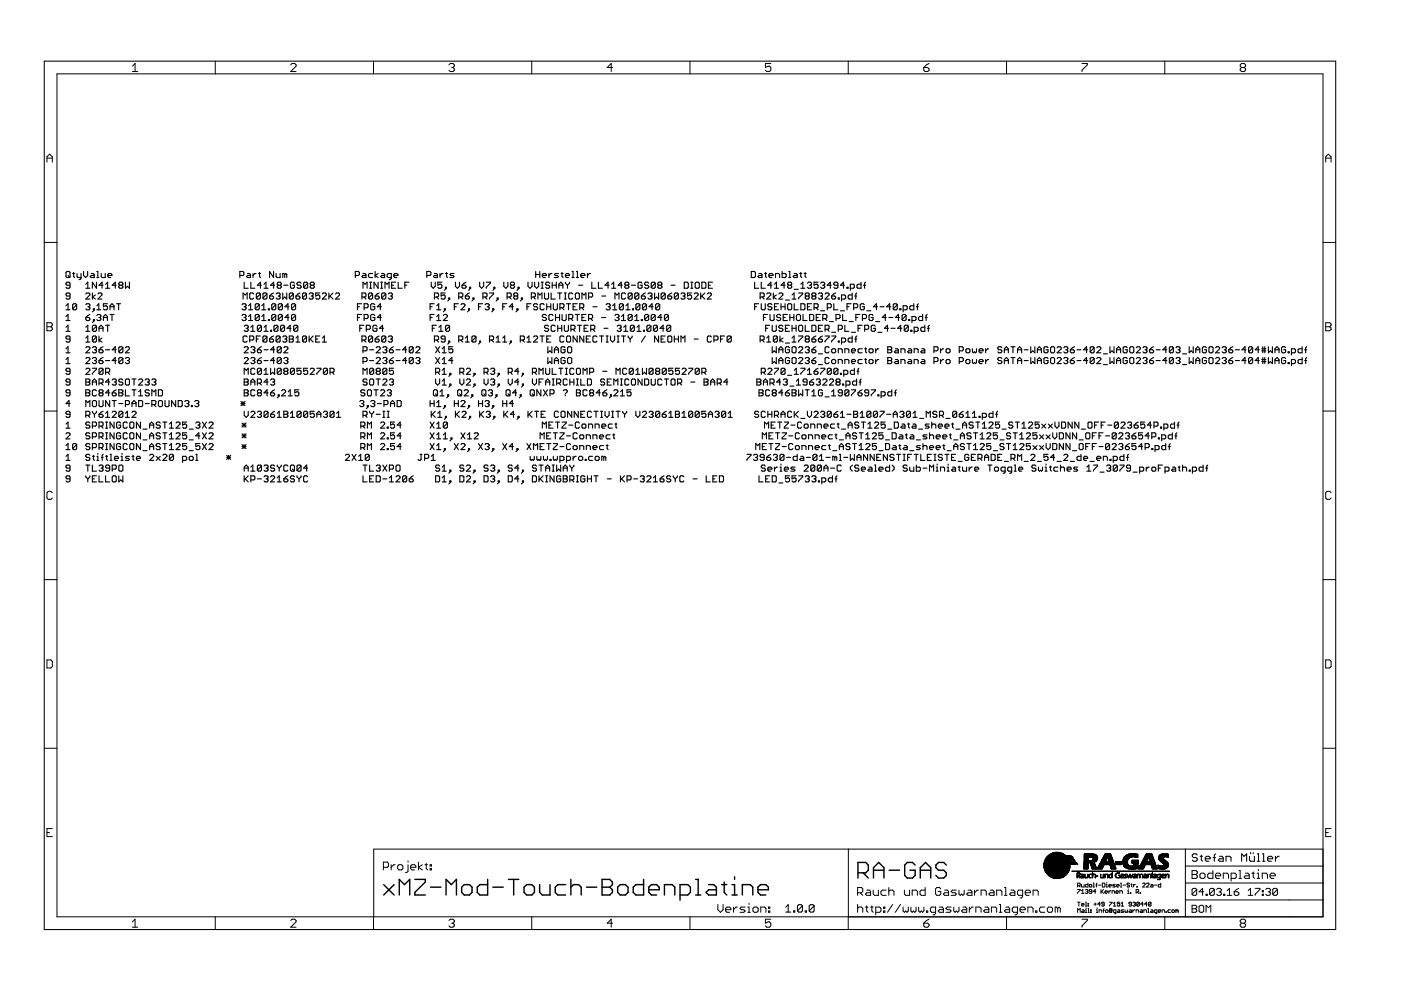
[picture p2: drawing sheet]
<svg xmlns="http://www.w3.org/2000/svg" width="420mm" height="297mm" viewBox="0 0 420 297" stroke-linecap="round" stroke-linejoin="round" font-family="sans-serif">
<g fill="none" stroke="#000" stroke-width=".3">
<path d="M39.7 19.8l.8-.8v2.4M64.6 18.3v3.8M87.2 19.4l.4-.4h.8l.4 .4v.4l-1.6 1.6h1.6M112 18.3v3.8M134.6 19.4l.4-.4h.8l.4 .4v.4l-.4 .4M159.5 18.3v3.8M206.9 18.3v3.8M231.2 19h-1.6v1.2l1.2-.4 .4 .4v.8l-.4 .4h-.8l-.4-.4M254.4 18.3v3.8M278.6 19l-.8 .4-.8 .8M301.9 18.3v3.8M324.5 19h1.6v.4l-1.6 1.6v.4"/>
<path d="M349.3 18.3v3.8M17.1 22.1h379.7v252.7h-379.7zM39.7 21.4h1.6M135.4 20.2h.4M135.8 20.2l.4 .4v.4l-.4 .4h-.8l-.4-.4M183.7 20.2h-1.6l1.2-1.2v2.4M277 20.2h1.2l.4 .4v.4l-.4 .4h-.8l-.4-.4zM372.3 20.2l-.4-.4v-.4l.4-.4h.8l.4 .4v.4l-.4 .4M372.3 20.2l-.4 .4v.4l.4 .4h.8l.4-.4v-.4l-.4-.4M372.3 20.2h.8M14.1 48.6v-1.6l.8-.8 .8 .8v1.6M14.1 47.4h1.6"/>
<path d="M397.6 47.4h1.6M397.6 48.6v-1.6l.8-.8 .8 .8v1.6M13.3 72.7h3.8M396.8 72.7h3.8M14.1 96.7h1.2l.4 .4v.4l-.4 .4 .4 .4v.4l-.4 .4h-1.2zM14.1 97.9h1.2M397.6 96.7h1.2l.4 .4v.4l-.4 .4 .4 .4v.4l-.4 .4h-1.2zM397.6 97.9h1.2M13.3 123.2h3.8M396.8 123.2h3.8M15.7 147.7l-.4-.4h-.8l-.4 .4v1.6l.4 .4h.8l.4-.4M399.2 147.7l-.4-.4h-.8l-.4 .4v1.6l.4 .4h.8l.4-.4"/>
<path d="M13.3 173.7h3.8M396.8 173.7h3.8M14.1 197.8h1.2l.4 .4v1.6l-.4 .4h-1.2zM397.6 197.8h1.2l.4 .4v1.6l-.4 .4h-1.2zM13.3 224.3h3.8M396.8 224.3h3.8M14.1 249.6h.8M15.7 248.3h-1.6v2.5h1.6M115 260h1.1l.4-.4v-.8l-.4-.4h-1.1v2.4M117.3 259.2v1.6M118.5 259.2h-.4l-.8 .8M119.3 259.6l.4-.4h.7l.4 .4v.7l-.4 .5h-.7l-.4-.5z"/>
<path d="M122.4 259.2v1.9l-.4 .4h-.4M122.4 258v.4M123.1 260h1.6v-.4l-.4-.4h-.8l-.4 .4v.7l.4 .5h.8M125.5 258.4v2.4M126.7 259.2l-1.2 .8 1.2 .8M127.4 259.2h.8M127.8 258.8v1.5l.4 .5M129 259.2h.4v.4h-.4zM254.4 254.5v24.1M313 259.8l6.2 .1zM313 259.6l6.5 .1zM313 259.6l6.6 .1z"/>
<path d="M313 259.3l7 .1zM313 259.2l7.1 .1zM313 259.1l7.3 .1zM313 259l7.4 .1zM313 259h5.2zM313 259.8h6.2M313 259.4h7M313 259h5.2M313.1 259.7l6.3 .1zM313.1 259.5l6.6 .1zM313.1 259.4l6.7 .1zM313.1 259.2l7 .1z"/>
<path d="M313.1 258.9l4.8 .1zM313.1 259.8h6.3M313.1 258.9h4.8M313.1 259.9l5.7 .1zM313.1 259.9h5.9zM313.1 258.8l4.7 .1zM313.1 258.7l5.6 .1zM313.1 258.7h5.9zM313.1 258.6l6.1 .1zM313.1 258.5l6.3 .1zM313.1 259.9h5.9M313.1 260h5.7"/>
<path d="M313.1 258.8h4.7M313.1 258.8h5.6M313.1 258.7h5.9M313.1 258.6h6.1M313.1 258.5h6.3M313.2 258.3l6.5 .1zM313.2 258.2l6.6 .1zM313.2 258.3h6.5M313.2 258.2h6.6M313.2 258.4l6.3 .1zM313.2 258.3l6.4 .1zM313.2 258.5h6.3"/>
<path d="M313.2 258.4h6.4M313.3 258l6.7 .1zM313.3 258h6.8zM313.3 258.1h6.7M313.3 258h6.8M313.3 258.1l6.7 .1zM313.4 257.9l5.3 .1zM313.4 257.8l5 .1zM313.4 257.9h5.3M313.4 257.9h5M313.4 257.7l5.3 .1zM313.4 257.7h5.6z"/>
<path d="M313.4 257.8h5.3M313.4 257.7h5.6M313.5 257.6l5.7 .1zM313.5 257.5l5.9 .1zM313.5 257.6h5.7M313.5 257.6h5.9M313.6 257.4l5.9 .1zM313.6 257.3l6.1 .1zM313.6 257.5h5.9M313.6 257.4h6.1M313.6 257.2l6.3 .1zM313.6 257.3h6.1"/>
<path d="M313.6 257.2h6.3M313.7 257.1l6.3 .1zM313.7 257.2h6.3M313.8 257l6.3 .1zM313.8 257.1h6.3M313.9 257h6.2zM313.9 256.9l6.5 .1zM313.9 257h6.2M313.9 256.9h6.5M313.9 256.8l7.8 .1zM313.9 256.9h7.8M314 256.8h7.6z"/>
<path d="M314 256.8h7.6M314.1 256.7l7.4 .1zM314.1 256.7h7.4M314.2 256.6l5.6 .1zM314.2 256.6h5.6M314.3 256.5l5.5 .1zM314.3 256.6h5.5M314.3 256.4l5.3 .1zM314.3 256.5h5.3M314.4 256.4l5.1 .1zM314.4 256.4h5.1M314.5 256.3l4.9 .1z"/>
<path d="M314.5 256.3h4.9M314.6 256.2l4.8 .1zM314.6 256.2h4.8M314.7 256.1l4.5 .1zM314.7 256.2h4.5M314.8 256.1h4.4zM314.8 256.1h4.4M315 256l4 .1zM315 256h4M315.1 255.9l3.8 .1zM315.1 255.9h3.8M315.3 255.8l3.5 .1z"/>
<path d="M315.3 255.9h3.5M315.4 255.8h3.2zM315.4 255.8h3.2M315.6 255.7l2.8 .1zM315.6 255.7h2.8M315.8 255.6l2.4 .1zM315.8 255.7h2.4M316.1 255.5l1.8 .1zM316.5 255.4l1 .1zM318.9 259h1.5zM319 257.9l1.2 .1zM319.2 258.9l1.4 .1z"/>
<path d="M319.3 257.8l1.1 .1zM319.4 258.8l1.3 .1zM319.5 258.7l1.6 .1zM319.5 257.7l1.2 .1zM319.5 259.9l1.4 .1zM319.6 257.7h2.7zM319.6 259.6l-6.6 .1M319.6 257.7h2.7M319.7 259.9h1.2zM319.7 258.7h3.2zM319.7 258.7h3.2M319.7 258.6l3.2 .1z"/>
<path d="M319.7 257.6l2.4 .1zM319.7 258.6h3.2M319.7 257.6h2.4M319.8 259.8l1.1 .1zM319.8 257.5l2.2 .1zM319.8 259.5h-6.7M319.8 257.6h2.2M319.9 258.5l2.8 .1zM319.9 258.5h2.8M319.9 259.7l1 .1zM320 257.4l1.9 .1zM320 256.6l1.3 .1z"/>
<path d="M320 259.6l.9 .1zM320.1 258.4l2.5 .1zM320.1 258.5h2.5M320.1 259.2l-7.1 .1M320.1 259.6l.8 .1zM320.1 258.3l2.4 .1zM320.1 257.3l1.7 .1zM320.1 256.5l1.1 .1zM320.1 258.4h2.4M320.2 259.5l.7 .1zM320.2 258.3l2.1 .1zM320.2 257.3l1.4 .1z"/>
<path d="M320.2 258.3h2.1M320.3 258.2l1.8 .1zM320.3 259.4l.6 .1zM320.4 257.3h.1M320.4 256.4l.6 .1zM320.4 259.1h-7.4M320.4 259.3l.5 .1zM320.4 258.1l.3 .1zM320.5 259.2l.4 .1zM320.5 257.1l.2 .1zM320.6 258l.1 .1zM320.6 259.2l.3 .1z"/>
<path d="M320.6 257.2l.8 .1zM320.7 259.1l.2 .1zM320.8 258.1l1.1 .1zM320.8 258h.3zM321 259l.2 .1zM321.4 259h1.4zM321.5 257h.1M321.6 257h.1zM321.6 257.1l.3 .1zM321.7 257.1h.1M321.9 258h.5zM322 257.7l.2 .1z"/>
<path d="M322.1 257.8l.2 .1zM322.3 258h.1M322.6 258.7l.4 .1zM322.9 258.9h.1M322.9 259h.1M323 259h.2zM323 259l.2 .1zM325 259.9l1.4 .1zM325 259.9h1.4zM325 259.8l1.4 .1zM325 259.7l1.4 .1zM325 259.6l1.4 .1z"/>
<path d="M325 259.5l1.4 .1zM325.1 259.4l1.3 .1zM325.1 259.3l1.3 .1zM325.1 259.2l1.3 .1zM325.1 259.1l1.3 .1zM325.1 259l1.3 .1zM325.1 259h1.3zM325.1 258.9l1.3 .1zM325.1 258.8l1.3 .1zM325.1 258.7l1.3 .1zM325.1 258.7h1.3zM325.1 258.6l1.3 .1z"/>
<path d="M325.1 258.5l1.3 .1zM325.1 258.4l1.3 .1zM325.1 258.3l1.3 .1zM325.1 258.2l1.3 .1zM325.1 258.1l1.3 .1zM325.1 258l1.3 .1zM325.1 258h1.3zM325.1 257.9l1.4 .1zM325.1 257.8l1.4 .1zM325.1 257.7l1.4 .1zM325.1 257.7h1.4zM325.1 257.6l1.4 .1z"/>
<path d="M325.1 257.5l1.4 .1zM325.1 257.4l1.4 .1zM325.1 257.3l1.4 .1zM325.1 257.2l1.4 .1zM325.1 257.1l1.4 .1zM325.1 257l1.4 .1zM325.1 257h1.4zM325.1 256.9l1.4 .1zM325.1 256.8l4 .1zM325.1 256.8h4zM325.1 256.7l4 .1zM325.1 256.6l3.9 .1z"/>
<path d="M325.1 256.5l3.9 .1zM325.1 256.2l3.6 .1zM325.1 256.1l3.6 .1zM325.1 256l3.2 .1zM325.1 256.9h4M325.1 256.8h4M325.1 256.7h4M325.1 256.6h3.9M325.1 256.2h3.6M325.1 256h3.2M325.2 256.4l3.8 .1zM325.2 256.4l3.7 .1z"/>
<path d="M325.2 256.3l3.6 .1zM325.2 256.1h3.3zM325.2 256.5h3.8M325.2 256.4h3.7M325.2 256.3h3.6M325.2 256.1h3.3M325.2 255.9l2.5 .1zM325.2 255.9h2.5M326.7 258.1l2 .1zM326.7 258l2.1 .1zM326.7 258h2.2zM326.7 258.1h2.1"/>
<path d="M326.7 258h2.2M326.7 258.3l1.7 .1zM326.7 258.2l1.9 .1zM326.8 258.5l1.3 .1zM326.8 258.4l1.3 .1zM326.8 258.3l1.5 .1zM326.9 258.7h1.3zM326.9 258.6l1.3 .1zM326.9 258.7l1.4 .1zM327 258.9l1.3 .1zM327 258.8l1.3 .1zM327 259l1.4 .1z"/>
<path d="M327 259h1.4zM327.1 259.1l1.3 .1zM327.1 259.2l1.3 .1zM327.2 259.3l1.3 .1zM327.2 259.2l1.3 .1zM327.2 259.6l1.4 .1zM327.2 259.5l1.4 .1zM327.2 259.4l1.4 .1zM327.3 257.9l1.6 .1zM327.3 259.8l1.4 .1zM327.3 259.7l1.4 .1zM327.3 259.6l1.4 .1z"/>
<path d="M327.4 259.9l1.4 .1zM327.4 259.9h1.3zM327.5 257.8l1.5 .1zM327.5 256.9l1.7 .1zM327.6 257.7l1.4 .1zM327.7 257h1.5zM327.7 257.7h1.3zM327.7 257.6l1.4 .1zM327.7 257.5l1.4 .1zM327.7 257l1.5 .1zM327.8 257.4l1.3 .1zM327.8 257.3l1.3 .1z"/>
<path d="M327.8 257.3l1.4 .1zM327.8 257.2l1.4 .1zM327.8 257.1l1.4 .1zM329.3 259.9l1.5 .1zM329.3 259.9h1.5zM329.4 259.8l1.4 .1zM329.4 259.7l1.5 .1zM329.4 259.6l1.5 .1zM329.5 259.6l1.4 .1zM329.5 259.5l1.4 .1zM329.6 259.4l1.4 .1zM329.6 259.3l1.4 .1z"/>
<path d="M329.6 259.2l1.5 .1zM329.7 259.1l4.5 .1zM329.7 259l4.5 .1zM329.7 259.1h4.5M329.8 258.9l4.4 .1zM329.8 258.9h4.4M329.8 259h4.4zM329.8 259h4.4M329.9 258.8l4.3 .1zM329.9 258.8h4.3M330 258.7l4.1 .1zM330 258.7h4.1z"/>
<path d="M330 258.8h4.1M330 258.7h4.1M330 258.6l4.1 .1zM330 258.5l4 .1zM330 258.6h4.1M330 258.5h4M330.1 258.4l3.9 .1zM330.1 258.5h3.9M330.1 258.3l3.8 .1zM330.1 258.4h3.8M330.2 258.3l3.7 .1zM330.2 258.2l3.7 .1z"/>
<path d="M330.2 258.3h3.7M330.2 258.2h3.7M330.2 258.1l1.4 .1zM330.3 258l1.3 .1zM330.3 258h1.3zM330.3 257.9l1.4 .1zM330.4 257.8l1.3 .1zM330.4 257.7l1.3 .1zM330.5 257.7h1.3zM330.5 257.6l1.3 .1zM330.6 257.5l1.3 .1zM330.6 257.4l1.3 .1z"/>
<path d="M330.6 257.3l1.3 .1zM330.7 257.3l1.2 .1zM330.7 257.2l1.3 .1zM330.8 257.1l1.2 .1zM330.8 257l1.3 .1zM330.9 257h1.2zM330.9 256.9l2.6 .1zM330.9 256.9h2.6M330.9 256.8l2.5 .1zM330.9 256.8h2.5zM330.9 256.9h2.5M330.9 256.8h2.5"/>
<path d="M331 256.7l2.4 .1zM331 256.6l2.3 .1zM331 256.7h2.4M331 256.6h2.3M331.1 256.5l2.2 .1zM331.1 256.4l2.1 .1zM331.1 256.6h2.2M331.1 256.5h2.1M331.2 256.4l2 .1zM331.2 256.3l2 .1zM331.2 256.4h2M331.2 256.3h2"/>
<path d="M331.3 256.2l1.9 .1zM331.3 256.1l1.9 .1zM331.3 256.1h1.8zM331.3 256l1.8 .1zM331.4 255.9l1.7 .1zM332.1 257h1.4zM332.2 257.2l1.3 .1zM332.2 257.1l1.3 .1zM332.2 257l1.3 .1zM332.3 257.4l1.3 .1zM332.3 257.3l1.3 .1zM332.3 257.3l1.2 .1z"/>
<path d="M332.4 257.7h1.3zM332.4 257.6l1.3 .1zM332.4 257.5l1.2 .1zM332.5 257.9l1.3 .1zM332.5 257.8l1.3 .1zM332.5 257.7l1.3 .1zM332.5 258.1l1.3 .1zM332.5 258l1.3 .1zM332.5 258h1.3zM332.8 259.2l1.5 .1zM332.9 259.5l1.5 .1zM332.9 259.4l1.5 .1z"/>
<path d="M332.9 259.3l1.4 .1zM333 259.7l1.5 .1zM333 259.6l1.5 .1zM333.1 259.9l1.4 .1zM333.1 259.9h1.4zM333.1 259.8l1.4 .1zM334.6 259.1l1.8 .1zM334.6 259l1.8 .1zM334.6 259h1.8zM334.6 258.9l1.8 .1zM334.6 258.8l1.8 .1zM334.6 258.7l1.8 .1z"/>
<path d="M334.6 258.7h1.8zM334.6 258.6l1.8 .1zM334.6 258.5l1.8 .1zM334.6 258.4l1.8 .1zM334.6 258.3l1.8 .1zM336.7 258.8l1.5 .1zM336.7 258.7l1.5 .1zM336.7 258.7h1.5zM336.7 258.6l1.5 .1zM336.7 258.5l1.4 .1zM336.7 258.4l1.4 .1zM336.7 258.3l1.4 .1z"/>
<path d="M336.7 258.2l1.4 .1zM336.7 258.1l1.5 .1zM336.7 258l1.5 .1zM336.7 258h1.5zM336.7 257.9l1.5 .1zM336.7 257.8l1.5 .1zM336.8 259.1l1.5 .1zM336.8 257.6l1.5 .1zM336.8 257.5l1.5 .1zM336.8 259l1.5 .1zM336.8 259h1.5zM336.8 258.9l1.4 .1z"/>
<path d="M336.8 257.7l1.5 .1zM336.8 257.7h1.5zM336.9 259.2l1.6 .1zM336.9 259.2l1.5 .1zM336.9 257.4l1.5 .1zM336.9 257.3l1.6 .1zM337 259.3l1.6 .1zM337 257.3l1.6 .1zM337 257.2l1.6 .1zM337 259.4l1.7 .1zM337 259.6l4.3 .1zM337 259.5l1.9 .1z"/>
<path d="M337 257.1l1.7 .1zM337 257l1.9 .1zM337 259.6l4.3 .1M337.1 256.9l2.1 .1zM337.1 256.9h2.1M337.1 259.6l4.2 .1zM337.1 257h1.8zM337.2 256.8l2.4 .1zM337.2 256.9h2.4M337.2 259.7l4.1 .1zM337.2 259.8h4.1M337.3 259.8l4 .1z"/>
<path d="M337.3 256.8h3.9zM337.3 259.8h4M337.3 256.8h3.9M337.3 259.9h4zM337.3 256.7l3.9 .1zM337.3 259.9h4M337.3 256.7h3.9M337.4 259.9l3.9 .1zM337.4 256.6l3.8 .1zM337.4 260h3.9M337.4 256.6h3.8M337.5 256.5l3.7 .1z"/>
<path d="M337.5 256.6h3.7M337.6 256.4l3.6 .1zM337.6 256.5h3.6M337.7 256.4l3.5 .1zM337.7 256.4h3.5M337.8 256.3l3.4 .1zM337.8 256.3h3.4M338 256.2l3.2 .1zM338 256.2h3.2M338 256.1l3.2 .1zM338.3 256.1h2.9zM338.3 256.1h2.9"/>
<path d="M338.4 256l2.8 .1zM338.4 256h2.8M338.7 255.9l2 .1zM339.3 255.8l.6 .1zM339.4 258.7h2zM339.4 258.6l2 .1zM339.4 258.5l2 .1zM339.4 258.4l2 .1zM339.4 258.3l2 .1zM339.5 258.2l1.9 .1zM339.5 258.1l1.9 .1zM339.5 258l1.9 .1z"/>
<path d="M339.5 258h1.9zM339.5 257.9l1.9 .1zM339.5 257.8l1.9 .1zM339.9 259.5l1.4 .1zM340 259.4l1.3 .1zM340 259.3l1.3 .1zM340 259.2l1.3 .1zM340 259.1l1.3 .1zM340 259l1.3 .1zM340 259h1.3zM340 258.9l1.3 .1zM340 258.8l1.3 .1z"/>
<path d="M340 258.7l1.3 .1zM340.2 256.8l1 .1zM340.7 256.9l.5 .1zM341 257h.2zM341.6 259.9l1.5 .1zM341.7 259.9h1.4zM341.7 259.8l1.5 .1zM341.8 259.6l1.5 .1zM341.8 259.7l1.4 .1zM341.8 259.5l1.6 .1zM341.9 259.4l1.5 .1zM341.9 259.3l1.5 .1z"/>
<path d="M342 259.2l1.4 .1zM342.1 259.2l1.3 .1zM342.1 259.1l4.5 .1zM342.2 259l4.4 .1zM342.2 259h4.4zM342.2 259h4.4M342.2 258.9l4.3 .1zM342.2 258.8l4.3 .1zM342.2 258.9h4.3M342.2 258.8h4.3M342.3 258.7l4.2 .1zM342.3 258.7h4.1z"/>
<path d="M342.3 258.8h4.2M342.3 258.7h4.1M342.4 258.5l4 .1zM342.4 258.5h4M342.4 258.6l4 .1zM342.4 258.6h4M342.5 258.4l3.9 .1zM342.5 258.3l3.9 .1zM342.5 258.5h3.9M342.5 258.4h3.9M342.5 258.3l3.8 .1zM342.5 258.2l3.8 .1z"/>
<path d="M342.5 258.3h3.8M342.5 258.2h3.8M342.6 258.1l1.3 .1zM342.7 258l1.3 .1zM342.7 258h1.3zM342.8 257.9l1.3 .1zM342.8 257.8l1.3 .1zM342.8 257.7l1.3 .1zM342.8 257.7h1.3zM342.9 257.6l1.3 .1zM342.9 257.5l1.3 .1zM343 257.4l1.3 .1z"/>
<path d="M343 257.3l1.3 .1zM343 257.2l1.4 .1zM343.1 257.1l1.3 .1zM343.1 257l1.3 .1zM343.2 257h1.2zM343.2 256.9l2.6 .1zM343.2 256.9h2.6M343.3 256.8l2.4 .1zM343.3 256.8h2.4zM343.3 256.9h2.4M343.3 256.8h2.4M343.4 256.7l2.3 .1z"/>
<path d="M343.4 256.6l2.3 .1zM343.4 256.7h2.3M343.4 256.6h2.3M343.5 256.5l2.2 .1zM343.5 256.4l2.2 .1zM343.5 256.6h2.2M343.5 256.5h2.2M343.5 256.4l2.1 .1zM343.5 256.3l2.1 .1zM343.5 256.4h2.1M343.5 256.3h2.1M343.6 256.2l2 .1z"/>
<path d="M343.6 256.1l1.9 .1zM343.7 256.1h1.8zM343.7 256l1.8 .1zM343.7 255.9l1.7 .1zM344.5 257h1.3zM344.6 257.2l1.3 .1zM344.6 257.1l1.3 .1zM344.6 257l1.2 .1zM344.7 257.4l1.3 .1zM344.7 257.3l1.3 .1zM344.7 257.7h1.3zM344.7 257.6l1.3 .1z"/>
<path d="M344.7 257.5l1.3 .1zM344.8 257.9l1.3 .1zM344.8 257.8l1.3 .1zM344.8 257.7l1.3 .1zM344.9 258.1l1.3 .1zM344.9 258l1.3 .1zM344.9 258h1.3zM345.2 259.2l1.4 .1zM345.3 259.5l1.4 .1zM345.3 259.4l1.4 .1zM345.3 259.3l1.4 .1zM345.4 259.7l1.4 .1z"/>
<path d="M345.4 259.6l1.4 .1zM345.4 259.9l1.5 .1zM345.4 259.9h1.5zM345.4 259.8l1.5 .1zM346.6 259.1h-4.5M347.2 259.6l3.2 .1zM347.2 259.4l.5 .1zM347.2 259.3h.1M347.2 259.6h3.2M347.3 259.5l.7 .1zM347.3 259.3l.2 .1zM347.3 259.9l2.9 .1z"/>
<path d="M347.3 259.8l3 .1zM347.3 259.7l3 .1zM347.3 260h2.9M347.3 259.8h3M347.3 259.9h2.9zM347.3 259.9h2.9M347.5 257.4l1.5 .1zM347.5 256.9l1.5 .1zM347.5 257.3l1.4 .1zM347.5 257.2l1.3 .1zM347.5 257.1l1.3 .1zM347.5 257l1.3 .1z"/>
<path d="M347.5 257h1.4zM347.5 256.8l1.7 .1zM347.5 256.8h3zM347.5 256.8h3M347.6 257.6l1.6 .1zM347.6 257.5l1.5 .1zM347.6 256.7l2.8 .1zM347.6 256.6l2.8 .1zM347.6 256.5l2.8 .1zM347.6 256.7h2.8M347.6 256.6h2.8M347.6 257.7h1.6z"/>
<path d="M347.6 256.4l2.8 .1zM347.6 256.5h2.8M347.7 257.7l1.6 .1zM347.7 256.4l2.7 .1zM347.7 256.4h2.7M347.7 257.8l1.8 .1zM347.8 257.9l1.7 .1zM347.8 256.3l2.6 .1zM347.8 256.3h2.6M347.9 258h1.7zM347.9 256.2l2.5 .1zM347.9 256.2h2.5"/>
<path d="M347.9 258l1.8 .1zM347.9 256.1l2.5 .1zM348 258.1l1.8 .1zM348.1 258.2l1.8 .1zM348.1 256.1h2.3zM348.1 256.1h2.3M348.2 258.3l1.8 .1zM348.3 256l2.1 .1zM348.3 256h2.1M348.3 258.3l1.8 .1zM348.4 258.4l1.7 .1zM348.5 255.9l1.7 .1z"/>
<path d="M348.5 258.5l1.7 .1zM348.5 258.6l1.7 .1zM348.6 258.7h1.7zM348.8 259.5l1.7 .1zM348.8 258.7l1.6 .1zM348.8 258.8l1.6 .1zM348.9 255.8l.6 .1zM348.9 259.4l1.6 .1zM348.9 259h1.6zM348.9 258.9l1.5 .1zM349 259.3l1.5 .1zM349 259.2l1.5 .1z"/>
<path d="M349 259.1l1.5 .1zM349 259l1.5 .1zM349.1 259.2l1.3 .1zM349.8 256.8l.6 .1zM350.2 256.9l.3 .1zM350.4 257h.1M355.5 254.5v20.3M355.5 259.6h41.3M396.8 254.5h-284.7v20.3M397.6 249.6h.8M399.2 248.3h-1.6v2.5h1.6M39.7 276.3l.8-.8v2.4"/>
<path d="M39.7 277.9h1.6M64.6 274.8v3.8M87.2 275.9l.4-.4h.8l.4 .4v.4l-1.6 1.6h1.6M112 274.8v3.8M129 260.3h.4v.5h-.4zM134.6 275.9l.4-.4h.8l.4 .4v.4l-.4 .4M135.4 276.7h.4M135.8 276.7l.4 .4v.4l-.4 .4h-.8l-.4-.4M159.5 274.8v3.8M183.7 276.7h-1.6l1.2-1.2v2.4M206.9 274.8v3.8M215.3 271.1v1.6l.8 .8 .8-.8v-1.6"/>
<path d="M217.6 272.7h1.6v-.4l-.4-.4h-.8l-.4 .4v.7l.4 .5h.8M220 271.9v1.6M221.1 271.9h-.4l-.7 .8M223.5 271.9h-1.2l-.4 .4 .4 .4h.8l.4 .3-.4 .5h-1.2M224.2 271.9h.4v1.6M224.2 273.5h.8M224.6 270.7v.4M225.8 272.3l.4-.4h.8l.4 .4v.7l-.4 .5h-.8l-.4-.5zM228.2 273.5v-1.6h1.1l.4 .4v1.2M230.5 271.9h.4v.4h-.4zM230.5 273h.4v.5h-.4zM231.2 275.5h-1.6v1.2l1.2-.4 .4 .4v.8l-.4 .4h-.8l-.4-.4"/>
<path d="M257.2 267.6h1.2l.3-.4v-.8l-.3-.4h-1.2v2.4M257.2 271.1v2.4M257.2 272.3l.4-.4h.8l.3 .4v1.2M258 267.6l.7 .8M259.5 271.9h.8M259.9 266.8h.8l.4 .4v1.2h-1.2l-.4-.4 .4-.4h1.2M259.9 271.5v1.5l.4 .5M261.1 271.9h.8M261.5 271.5v1.5l.4 .5M261.9 266.8v1.2l.4 .4h1.1v-1.6M262.6 273.5h1.2l.4-.5v-.7l-.4-.4h-1.2v2.3M265 271.9h.4v.4h-.4z"/>
<path d="M265 273h.4v.5h-.4zM265.8 266.8h-1.2l-.4 .4v.8l.4 .4h1.2M266.6 267.2l.3-.4h.8l.4 .4v1.2M266.6 266v2.4M267.7 271.1l-1.6 2.4M270 271.1l-1.5 2.4M270.8 271.9v1.1l.4 .5 .4-.5 .4 .5 .4-.5v-1.1M271.2 266.8v1.2l.4 .4h1.2v-1.6M273.2 271.9v1.1l.4 .5 .3-.5 .4 .5 .4-.5v-1.1M273.6 268.4v-1.6h1.1l.4 .4v1.2M275.5 271.9v1.1l.4 .5 .4-.5 .4 .5 .4-.5v-1.1M277 276.7h1.2l.4 .4v.4l-.4 .4h-.8l-.4-.4z"/>
<path d="M277.5 266v2.4h-1.2l-.4-.4v-.8l.4-.4h1.2M277.9 273h.3v.5h-.3zM278.6 275.5l-.8 .4-.8 .8M280.6 273.5h-1.2l-.4-.5v-.7l.4-.4h1.2v1.9l-.4 .4h-.4M281.7 271.9h.8l.4 .4v1.2h-1.2l-.4-.5 .4-.3h1.2M282.1 266.4l-.4-.4h-.7l-.4 .4v1.6l.4 .4h.7l.4-.4v-.8h-.8M283.3 266.8h.8l.4 .4v1.2h-1.2l-.4-.4 .4-.4h1.2M285.2 271.9h-1.1l-.4 .4 .4 .4h.8l.3 .3-.3 .5h-1.2M286 271.9v1.1l.4 .5 .4-.5 .4 .5 .4-.5v-1.1M286.8 266.8h-1.2l-.4 .4 .4 .4h.8l.4 .4-.4 .4h-1.2M287.6 266.8v1.2l.4 .4 .4-.4 .4 .4 .4-.4v-1.2M288.8 271.9h.7l.4 .4v1.2h-1.1l-.4-.5 .4-.3h1.1"/>
<path d="M290.3 266.8h.8l.4 .4v1.2h-1.2l-.4-.4 .4-.4h1.2M290.7 271.9v1.6M291.9 271.9h-.4l-.8 .8M292.3 266.8v1.6M292.7 273.5v-1.6h1.1l.4 .4v1.2M293.4 266.8h-.3l-.8 .8M294.2 268.4v-1.6h1.2l.4 .4v1.2M295.4 271.9h.8l.3 .4v1.2h-1.1l-.4-.5 .4-.3h1.1M296.9 266.8h.8l.4 .4v1.2h-1.2l-.4-.4 .4-.4h1.2M297.3 273.5v-1.6h1.2l.4 .4v1.2M298.9 268.4v-1.6h1.2l.4 .4v1.2M299.7 273.5h.8"/>
<path d="M299.7 271.1h.4v2.4M301.2 268.4h.8M301.2 266h.4v2.4M301.6 271.9h.8l.4 .4v1.2h-1.2l-.4-.5 .4-.3h1.2M301.9 274.8v3.8M303.2 266.8h.8l.4 .4v1.2h-1.2l-.4-.4 .4-.4h1.2M305.1 273.5h-1.1l-.4-.5v-.7l.4-.4h1.1v1.9l-.4 .4h-.3M305.9 272.7h1.6v-.4l-.4-.4h-.8l-.4 .4v.7l.4 .5h.8M306.7 268.4h-1.2l-.4-.4v-.8l.4-.4h1.2v2l-.4 .4h-.4M307.5 267.6h1.5v-.4l-.4-.4h-.8l-.3 .4v.8l.3 .4h.8M308.3 273.5v-1.6h1.1l.4 .4v1.2M309.8 268.4v-1.6h1.2l.4 .4v1.2"/>
<path d="M310.6 273h.4v.5h-.4zM313.1 260.2l4.6 .1zM313.1 260.2l4.4 .1zM313.1 260.1l4.2 .1zM313.1 260l5.4 .1zM313.1 260.3h4.6M313.1 260.2h4.4M313.1 260.1h4.2M313.1 260.1h5.4M313.2 260.5l7.5 .1zM313.2 260.4l7.5 .1zM313.2 260.3l7.6 .1z"/>
<path d="M313.2 260.4h7.6M313.2 260.5h7.5M313.2 260.4h7.5M313.3 260.7l7.4 .1zM313.3 260.8h7.4M313.3 260.6l7.4 .1zM313.3 260.6h7.4zM313.3 260.7h7.4M313.3 260.6h7.4M313.3 271.9h-1.2l-.3 .4v.7l.3 .5h1.2M313.4 260.9l7.2 .1zM313.4 260.9h7.2z"/>
<path d="M313.4 260.8l7.3 .1zM313.4 260.9h7.2M313.4 261h7.2M313.4 260.8h7.3M313.4 261.1l7.1 .1zM313.4 261l7.1 .1zM313.4 261.1h7.1M313.4 261h7.1M313.5 261.2l6.9 .1zM313.5 261.2h7zM313.5 261.3h6.9M313.5 261.2h7"/>
<path d="M313.6 261.3l6.8 .1zM313.6 261.4h6.8M313.6 261.5l6.7 .1zM313.6 261.5h6.7M313.7 261.4l6.7 .1zM313.7 261.4h6.7M313.7 261.5l6.6 .1zM313.7 261.6h6.6M313.8 261.7l6.3 .1zM313.8 261.6l6.4 .1zM313.8 261.7h6.3M313.8 261.7h6.4"/>
<path d="M313.9 261.8l6.2 .1zM313.9 261.8h6.2M314 261.9h6.1zM314 261.9h6.1M314 261.9l6 .1zM314 262h6M314.1 262l5.8 .1zM314.1 262h5.8M314.2 262.1l5.6 .1zM314.2 262.1h5.6M314.3 262.1l5.5 .1zM314.3 262.2h5.5"/>
<path d="M314.3 262.2l5.4 .1zM314.3 262.3h5.4M314.4 262.3l5.2 .1zM314.4 262.3h5.2M314.5 271.9h.8l.4 .4v.7l-.4 .5h-.8l-.4-.5v-.7zM314.5 262.4l5 .1zM314.5 262.4h5M314.6 262.5l4.8 .1zM314.6 262.5h4.8M314.7 262.5l4.6 .1zM314.7 262.6h4.6M314.8 262.6l4.4 .1z"/>
<path d="M314.8 262.7h4.4M315 262.7l4.1 .1zM315 262.7h4.1M315 262.8h3.9zM315 262.8h3.9M315.2 262.8l3.6 .1zM315.2 262.9h3.6M315.3 262.9l3.3 .1zM315.3 263h3.3M315.5 263l3 .1zM315.5 263h3M315.7 263.1h2.6z"/>
<path d="M315.7 263.1h2.6M315.9 263.1l2.1 .1zM315.9 263.2h2.1M316.3 263.2l1.4 .1zM317.2 272.3l-.4-.4h-.4v1.6M317.2 272.3v1.2M317.2 272.3l.4-.4 .4 .4v1.2M318.7 260.2l2.1 .1zM318.7 260.3h2.1M319 260.2l1.8 .1zM319.2 260.1l1.6 .1zM319.4 260l1.5 .1z"/>
<path d="M321.4 261.1l29.4 .1zM321.4 261.1h29.4M322.9 263.1h.2zM323 262.8l.2 .1zM323 262.8h.2zM323 262.7l.2 .1zM323 262.6l.2 .1zM323 262.5l.2 .1zM323 262.4l.2 .1zM323 262.3l.2 .1zM323 262.2l.2 .1zM323 262.1l.2 .1z"/>
<path d="M323 262l.2 .1zM323 261.9l.2 .1zM323 261.9h.2zM323 261.8l.2 .1zM323 263.1h.1M323 263h.1M323 261.7l.9 .1zM323 261.6l.7 .1zM323.2 265.5l.8-.2-.2-.6h-.6v1.2M323.2 266.6h.8l-.8 1.2M323.2 273.5v-1.2l.4 .4 .4-.4v1.2M323.2 270.4h.8"/>
<path d="M323.3 262.4l.2 .1zM323.3 262.3l.5 .1zM323.4 262.5l.2 .1zM323.4 262.6h.1M323.5 262.7l.1 .1zM323.5 262.6l.1 .1zM323.6 262.8h.1zM323.6 265.5l.4 .4M323.6 270.4v1.2M323.6 262.9l.2 .1zM323.6 262.8l.2 .1zM323.7 263l.2 .1z"/>
<path d="M323.7 262.2l.2 .1zM323.7 261.8l.2 .1zM323.8 263.1h.1zM323.8 262.1l.1 .1zM323.8 262l.1 .1zM323.8 261.9l.1 .1zM323.8 261.9h.1zM324 262.8l.2 .1zM324.1 263l.2 .1zM324.1 263h.1M324.1 262.8h.1M324.1 262.7l.2 .1z"/>
<path d="M324.1 263.1h.6zM324.2 262.6l.2 .1zM324.2 262.1l.2 .1zM324.3 262.5l.3 .1zM324.3 262l.6 .1zM324.3 265.1l.2 .8h.6v-.8M324.3 271.2h.8l-.2-.4-.6 .2v.4l.6 .2M324.3 267l.4-.4v1.2M324.3 267.8h.8M324.5 275.5h1.6v.4l-1.6 1.6v.4M324.5 272.7l.6 .2v.6h-.6l-.2-.2 .2-.2h.6M324.5 262.5l.3 .1z"/>
<path d="M324.8 262.1l.1 .1zM324.8 262.4l.2 .1zM324.8 263.1h.2zM324.8 263l.2 .1zM324.8 262.9l.2 .1zM324.8 262.8l.2 .1zM324.8 262.8h.2zM324.8 262.7l.2 .1zM324.8 262.6l.2 .1zM324.8 262.5l.2 .1zM324.8 262.3l.2 .1zM324.8 262.2l.2 .1z"/>
<path d="M324.8 262.1l.2 .1zM324.9 260.3l1.5 .1zM325 260.4l1.3 .1zM325 260.2l1.4 .1zM325 260.1l1.4 .1zM325 260l1.4 .1zM325.2 262.8l.2 .1zM325.2 262.8h.2zM325.2 262.7l.2 .1zM325.2 262.6l.2 .1zM325.2 262.5l.2 .1zM325.3 262.9l.2 .1z"/>
<path d="M325.3 263l.2 .1zM325.3 262.6h.1M325.3 262.5h.1M325.3 262.4h.1M325.3 262.3h.1M325.3 262.2h.1M325.3 262.1h.1M325.4 263.1h.5zM325.5 272.7h.2v.8M325.5 266.8l.6-.2 .2 .2-.2 .4M325.5 270.4h.2v1.2M325.5 271.6h.4"/>
<path d="M325.5 273.5h.4M325.7 272.1v.2M325.9 263l.2 .1zM325.9 267.2h.2M326 262.9l.2 .1zM326.1 262.8l.1 .1zM326.1 262.8h.1zM326.1 267.2l.2 .2-.2 .4-.6-.2M326.1 263.1h.1M326.1 262.7l.2 .1zM326.1 262.6l.2 .1zM326.1 262.5l.2 .1z"/>
<path d="M326.1 262.4l.2 .1zM326.1 262.3l.2 .1zM326.1 262.2l.2 .1zM326.1 262.1l.2 .1zM326.2 262.1h.1M326.3 264.7v1.2l-.8-.2 .2-.6h.6M326.3 270.8l.2 .2zM326.3 271.4l.2 .2zM326.3 272.3h.2v1.2M326.3 273.5h.4M326.5 262.8l.2 .1zM326.5 262.8h.2z"/>
<path d="M326.5 262.7l.2 .1zM326.5 262.6l.2 .1zM326.5 262.5l.2 .1zM326.5 262.4l.2 .1zM326.5 262.3l.2 .1zM326.6 262.9l.2 .1zM326.6 262.2l.2 .1zM326.6 262.1l.2 .1zM326.7 263l.1 .1zM326.7 262.1l.3 .1zM326.7 263.1h.6zM326.8 262l.6 .1z"/>
<path d="M326.9 265.1l.5 .2-.1 .6-.6-.2zM327.1 272.7l.2 .2zM327.1 273.3l.2 .2zM327.2 262.1l.2 .1zM327.4 260l1.4 .1zM327.4 260.3l1.6 .1zM327.4 260.2l1.6 .1zM327.4 260.2l1.5 .1zM327.4 260.1l1.5 .1zM327.4 267.2h-.5l-.2-.2 .2-.4 .5 .2v.8l-.1 .2-.6-.2M327.5 260.4l1.5 .1zM327.6 262.7l.1 .1z"/>
<path d="M327.6 262.6l.1 .1zM327.6 262.5l.1 .1zM327.6 262.4l.1 .1zM327.6 262.3l.1 .1zM327.6 262.1l.1 .1zM327.6 262l.1 .1zM327.6 261.9l.1 .1zM327.6 261.9h.1zM327.6 261.8l.1 .1zM327.6 261.7l.1 .1zM327.6 261.6l.1 .1zM327.6 263.1h.1"/>
<path d="M327.6 263h.1M327.6 262.9h.1M327.6 262.8h.1M327.6 262.2l.2 .1zM327.6 262.1l.3 .1zM327.8 262.1l.2 .1zM327.9 264.7h.1v1.2M327.9 265.9h.3M328 262l.4 .1zM328 271h.8M328.2 262.1l.3 .1zM328.4 263.1h.2z"/>
<path d="M328.4 263l.2 .1zM328.4 262.9l.2 .1zM328.4 262.8l.2 .1zM328.4 262.8h.2zM328.4 262.7l.2 .1zM328.4 262.2l.2 .1zM328.4 262.1l.2 .1zM328.4 270.6v.8M328.5 262.7h.1M328.5 262.6h.1M328.5 262.5h.1M328.5 262.4h.1"/>
<path d="M328.6 267.2h-.7l.5-.6v1.2M328.6 265.3h.4M328.7 262.5l.6 .1zM328.8 272.7h.2v.8M328.8 273.5h.4M329 264.7l-.2 .2v1M329 272.1v.2M329 260.4l1.6 .1zM329 260.3l1.6 .1zM329.1 260.2l1.5 .1zM329.2 260.1l1.5 .1zM329.2 260l1.5 .1z"/>
<path d="M329.4 265.3h.8M329.6 273.5v-.8l.8 .2v.6M330 271h-.8l.6-.6v1.2M330 263l.2 .1zM330 262.9l.2 .1zM330 262.9h.1M330 262.8h.1M330 262.7h.1M330 262.6h.1M330 262.5h.1M330 262.4h.1M330 262.3h.1"/>
<path d="M330 262.1l.2 .1zM330 262.1h.1M330.2 263.1h.5zM330.2 266.6v1.2M330.4 267.2l.6 .6M330.6 264.7l.8 .2v.8l-.2 .2h-.6zM330.6 263l.2 .1zM330.7 262.9l.3 .1zM330.8 272.9h.4M330.8 262.8l.2 .1zM330.9 263.1h.1zM330.9 263l.1 .1z"/>
<path d="M330.9 262.8h.1zM330.9 262.7l.1 .1zM330.9 262.6l.1 .1zM330.9 262.5l.1 .1zM330.9 262.4l.1 .1zM330.9 262.3l.1 .1zM330.9 262.2l.1 .1zM330.9 262.1l.1 .1zM330.9 262.1h.1M331 266.6l-.8 .8M331.2 271h-.6l-.2-.2 .2-.4 .6 .2v.8l-.2 .2-.6-.2M331.2 272.3l-.2 .2v1"/>
<path d="M331.2 263.1h.2zM331.2 263l.2 .1zM331.3 263h.1M331.3 262.9h.1M331.3 262.8h.1M331.3 262.7h.1M331.3 262.5l.2 .1zM331.3 262.4l.2 .1zM331.3 262.3l.2 .1zM331.3 262.1l.3 .1zM331.3 262.1l.2 .1zM331.3 262l.2 .1z"/>
<path d="M331.3 262.2l.3 .1zM331.4 267.4h.7l-.2-.4-.5 .2v.4l.5 .2M331.6 262.1l.2 .1zM331.7 262l.5 .1zM331.7 272.7l.6 .2-.2 .6-.5-.2zM331.7 265.9h.4M331.7 265.1h.2v.8M331.9 262.1l.3 .1zM331.9 264.5v.2M332.1 262.1l.2 .1zM332.1 263.1h.2zM332.1 263l.2 .1z"/>
<path d="M332.1 262.9l.2 .1zM332.1 262.8l.2 .1zM332.1 262.8h.2zM332.1 262.7l.2 .1zM332.1 262.6l.2 .1zM332.1 262.5l.2 .1zM332.1 262.4l.2 .1zM332.1 262.3l.2 .1zM332.1 262.2l.2 .1zM332.5 262.8h.2zM332.5 262.7l.2 .1zM332.5 262.6l.2 .1z"/>
<path d="M332.5 262.5l.2 .1zM332.5 265.5h.8l-.2-.4-.6 .2v.4l.6 .2M332.5 267v.8M332.6 262.9l.2 .1zM332.6 262.9h.1M332.6 262.5h.1M332.6 262.3l.2 .1zM332.6 262.2l.2 .1zM332.7 263l.2 .1zM332.7 262.1l.2 .1zM332.7 270.4h.8l-.8 1.2M332.8 263.1h.4z"/>
<path d="M332.9 262.1l.2 .1zM332.9 272.7h.4v.4h-.4zM333 262l.6 .1zM333.1 267l-.6 .4M333.2 260.2l1.5 .1zM333.2 260.1l1.4 .1zM333.2 260l1.4 .1zM333.2 263l.2 .1zM333.2 260.4l1.5 .1zM333.2 260.3l1.5 .1zM333.3 263h.1M333.3 273.1l.2-.6-.6-.2-.2 .2v.8l.2 .2 .6-.2"/>
<path d="M333.4 262.8l.2 .1zM333.4 262.8h.2zM333.4 262.1l.2 .1zM333.5 263.1h.1M333.5 263l.1 .1zM333.5 262.9l.1 .1zM333.5 262.7l.1 .1zM333.5 262.6l.1 .1zM333.5 262.5l.1 .1zM333.5 262.4l.1 .1zM333.5 262.3l.1 .1zM333.5 262.2l.1 .1z"/>
<path d="M333.5 262.1l.1 .1zM333.5 261.9l.1 .1zM333.5 261.9h.1zM333.5 261.8l.1 .1zM333.5 261.7l.1 .1zM333.5 261.6l.1 .1zM333.5 267.8v-.8h.6l.2 .8M333.9 270.8l.4-.4v1.2M333.9 271.6h.8M334.4 262.5l.2 .1zM334.4 262.4l.2 .1zM334.4 262.3l.2 .1z"/>
<path d="M334.4 262.2l.2 .1zM334.5 265.1h-.6l-.2 .2 .8 .4-.8 .2M334.5 262.8h.2zM334.5 262.7l.2 .1zM334.5 262.7h.1M334.5 262.1l.2 .1zM334.5 262l.2 .1zM334.6 262.8l.2 .1zM334.6 261.9l.2 .1zM334.7 262.9l.1 .1zM334.7 261.9h.1zM334.7 267.4h.7l-.1-.4-.6 .2 .2 .6h.4"/>
<path d="M334.7 273.5l-.8-.2 .2-.6h.6v1l-.4 .2M334.8 263l.2 .1zM334.8 261.8l.2 .1zM334.8 261.7l.4 .1zM334.9 265.5h.7l-.2-.4-.5 .2v.4l.5 .2M334.9 263.1h.8zM335.1 261.6l.6 .1zM335.3 272.7l.5 .2v.6h-.5l-.2-.2 .2-.2h.5M335.4 262.3l.5 .1zM335.5 263l.3 .1zM335.5 261.7l.3 .1zM335.7 262.9l.1 .1z"/>
<path d="M335.7 262.4l.2 .1zM335.7 262.9h.1M335.7 262.8h.1M335.7 262.7h.1M335.7 262.6h.1M335.8 267.8v-.8h.6l.2 .8M335.8 270.4h-.7v.6l.3-.2 .4 .2-.2 .6-.5-.2M336 262.9l.2 .1zM336 262.8l.2 .1zM336 262.8h.2zM336 262.7l.2 .1zM336 264.7h.2v1.2"/>
<path d="M336 265.9h.4M336.1 263l.2 .1zM336.1 263.1h.6zM336.1 262.6l.2 .1zM336.2 262.1l.2 .1zM336.2 270.8l.4-.4v1.2M336.2 271.6h.8M336.3 262.5l.3 .1zM336.3 262l.5 .1zM336.5 262.5l.3 .1zM336.7 262.4l.3 .1zM336.7 262.1l.3 .1z"/>
<path d="M336.8 263.1h.2zM336.8 263l.2 .1zM336.8 262.9l.2 .1zM336.8 262.8l.2 .1zM336.8 262.3l.2 .1zM336.8 262.1l.2 .1zM336.8 265.3h.8M336.9 262.8h.1M336.9 262.7h.1M336.9 262.6h.1M336.9 262.3h.1M337 272.7l-.8 .2 .8 .4-.8 .2"/>
<path d="M337.2 263.1h.5zM337.2 263.1h.1M337.3 262.4l.2 .1zM337.3 262.3l.1 .1zM337.3 262.3h.1M337.3 262.1l.1 .1zM337.3 262.1l.2 .1zM337.4 262.5l.2 .1zM337.4 272.7l.2 .8 .6-.2v-.6M337.4 262l.4 .1zM337.4 262.5l.3 .1zM337.5 260l3.8 .1z"/>
<path d="M337.5 260.1h3.8M337.6 262.6l.1 .1zM337.7 263l.1 .1zM337.7 262.7l.1 .1zM337.7 260.1l3.6 .1zM337.7 260.1h3.6M337.7 263h.1M337.7 262.8l.2 .1zM337.7 262.8h.1M337.7 262.1l.2 .1zM337.7 260.2l3.6 .1zM337.7 260.2h3.6"/>
<path d="M337.9 260.2l3.4 .1zM337.9 260.3h3.4M337.9 262.1l.2 .1zM337.9 262.1h.1M338 262.3l.2 .1zM338 262.2l.2 .1zM338 262.2h.1M338.1 262.5l.2 .1zM338.1 262.5h.1M338.1 260.3l3.1 .1zM338.1 260.4h3.1M338.2 262.7l.1 .1z"/>
<path d="M338.2 262.7h.1M338.2 267h.2v.8M338.2 267.8h.4M338.2 262.9l.2 .1zM338.3 262.9h.1M338.3 262.8h.1M338.3 263.1h.2zM338.3 263l.3 .1zM338.4 266.4v.2M338.4 260.4l2.3 .1zM338.4 260.4h2.3M338.5 263h.1"/>
<path d="M338.5 262.9h.1M338.5 262.8h.1zM338.6 262.8h.1M338.6 262.6l.1 .1zM338.6 262.4l.2 .1zM338.6 262.6h.1M338.7 262.4h.1M338.7 262.3h.1M338.7 262.1l.3 .1zM338.8 272.7l.5 .2v.6h-.5l-.2-.2 .2-.2h.5M338.8 264.9l-.2-.2-.6 .2 .2 .4 .6 .2-.2 .4-.6-.2M338.8 262.1l.2 .1z"/>
<path d="M338.8 262l.2 .1zM338.9 262.2l.1 .1zM338.9 262.5l.2 .1zM338.9 262.5h.1M338.9 262.4h.1M338.9 260.5l1 .1zM339 267.6l.2 .2zM339 262.8h.2zM339 262.7l.2 .1zM339 262.7h.1M339 262.6h.1M339.1 263h.1"/>
<path d="M339.1 262.9h.1M339.1 263.1h.2zM339.1 263l.2 .1zM339.2 265.1h.3M339.2 262.9l.2 .1zM339.3 262.9h.1M339.3 262.8h.2zM339.3 262.7l.2 .1zM339.3 264.9v.8l.2 .2M339.3 271h-.5l-.2-.2 .2-.4 .5 .2v.8l-.1 .2-.6-.2M339.4 262.5l.2 .1zM339.4 262.7h.1"/>
<path d="M339.5 262.6h.1M339.5 262.4l.1 .1zM339.6 262.4h.1M339.6 262.2l.1 .1zM339.6 262.1l.1 .1zM339.6 262.1l.2 .1zM339.7 262.1h.1M339.7 270.6l.6-.2 .2 .2-.2 .4M339.7 272.7v.8M339.8 262.9l.1 .1zM339.8 262.8l.1 .1zM339.9 263l.1 .1z"/>
<path d="M339.9 262.8h.1M339.9 262.7l.1 .1zM339.9 263.1h.6zM339.9 262.6l.2 .1zM339.9 262.1l.2 .1zM339.9 265.1v.8M340.1 262.5l.3 .1zM340.1 262l.5 .1zM340.1 271h.2M340.3 262.5l.2 .1zM340.3 272.7l-.6 .4M340.3 271l.2 .2-.2 .4-.6-.2"/>
<path d="M340.5 265.1l-.6 .4M340.5 262.1l.2 .1zM340.6 262.4l.2 .1zM340.6 263.1h.2zM340.6 263l.2 .1zM340.6 262.9l.2 .1zM340.6 262.8l.2 .1zM340.6 262.8h.2zM340.6 262.7l.2 .1zM340.6 262.6l.2 .1zM340.6 262.5l.2 .1zM340.6 262.3l.2 .1z"/>
<path d="M340.6 262.2l.2 .1zM340.6 262.1l.2 .1zM340.7 273.5v-.8l.8 .2v.6M340.7 267.4l.8-.2-.2-.6h-.6v1.2M340.9 265.7l.2 .2zM341 263.1h.2zM341 263l.2 .1zM341 262.9l.2 .1zM341 262.8l.2 .1zM341 262.8h.2zM341.1 262.8h.1M341.1 262.7h.1"/>
<path d="M341.1 262.6h.1M341.1 262.5h.1M341.1 262.3l.1 .1zM341.1 262.2l.1 .1zM341.1 262.1l.2 .1zM341.1 262.2h.1M341.1 262.1h.1M341.1 267.4l.4 .4M341.2 262.1l.3 .1zM341.4 260.4l1.5 .1zM341.4 260.3l1.5 .1zM341.4 262l.2 .1z"/>
<path d="M341.5 260.2l1.5 .1zM341.5 262.2h.1M341.5 260.1l1.6 .1zM341.5 260l1.6 .1zM341.7 270.6l-.6-.2-.2 .2v.8M341.7 270.6v.8l-.2 .2-.6-.2M341.7 270.6l-.8 .8M341.8 263.1h.1zM341.8 263l.1 .1zM341.8 262.9l.1 .1zM341.8 262.8l.1 .1zM341.8 262.8h.1z"/>
<path d="M341.8 262.7l.1 .1zM341.8 262.6l.1 .1zM341.8 262.5l.1 .1zM341.8 262.4l.1 .1zM341.8 262.3l.1 .1zM341.8 262.1l.1 .1zM341.8 262.2l.2 .1zM341.8 262.1h.1M341.9 267.6l.2 .2zM342 262.2h.1M342 262.1l.2 .1zM342.1 272.7l.6 .2v.6h-.6l-.2-.2 .2-.2h.6"/>
<path d="M342.1 262l.5 .1zM342.4 262.1l.3 .1zM342.6 263.1h.2zM342.6 263l.2 .1zM342.6 262.9l.2 .1zM342.6 262.8l.2 .1zM342.6 262.1l.2 .1zM342.7 262.8h.1M342.7 262.7h.1M342.7 262.6h.1M342.7 262.5h.1M342.7 262.4h.1"/>
<path d="M342.7 262.3h.1M342.7 264.9l.2-.2 .5 .2-.7 1h.7M342.9 271h-.8l.6-.6v1.2M343 263l.2 .1zM343 262.9l.2 .1zM343 262.9h.1M343 262.8h.2zM343 262.7l.2 .1zM343 263.1h.6zM343 273.5v-.8h.6l.2 .8M343.1 262.6l.2 .1zM343.1 262.1l.2 .1z"/>
<path d="M343.2 262l.5 .1zM343.2 262.5l.3 .1zM343.5 262.5l.2 .1zM343.7 262.4l.2 .1zM343.7 262.1l.2 .1zM343.7 263.1h.2zM343.7 263l.2 .1zM343.7 262.9l.2 .1zM343.7 262.8l.2 .1zM343.7 262.8h.2zM343.7 262.7l.2 .1zM343.7 262.6l.2 .1z"/>
<path d="M343.7 262.3l.2 .1zM343.8 262.6h.1M343.8 262.3h.1M343.8 264.9l.2-.2 .6 .2-.8 1h.8M344 271h-.8l.6-.6v1.2M344.2 263.1h.1M344.2 263h.1M344.2 262.9h.1M344.2 262.8h.1M344.2 262.7l.2 .1zM344.2 262.6l.2 .1zM344.2 262.5l.2 .1z"/>
<path d="M344.2 262.4l.2 .1zM344.2 262.3l.2 .1zM344.2 262.1l.2 .1zM344.2 262l.2 .1zM344.2 262.2l.2 .1zM344.2 262.1l.3 .1zM344.2 272.3h.2v1.2M344.2 273.5h.4M344.4 262.1l.3 .1zM344.6 262l.4 .1zM344.8 262.1l.3 .1zM345 263.1h.2z"/>
<path d="M345 263l.2 .1zM345 262.9l.2 .1zM345 262.8l.2 .1zM345 262.8h.2zM345 262.7l.2 .1zM345 262.2l.2 .1zM345 262.1l.2 .1zM345.1 262.7h.1M345.1 262.6h.1M345.1 262.5h.1M345.1 262.4h.1M345.2 272.7l.6 .2v.6h-.6l-.2-.2 .2-.2h.6"/>
<path d="M345.2 265.1l.6 .2v.6h-.6l-.2-.2 .2-.2h.6M345.2 270.6l-.2-.2-.6 .2v.8M345.2 270.6v.8l-.2 .2-.6-.2M345.2 270.6l-.8 .8M345.5 262.8h.2zM345.5 262.7l.2 .1zM345.5 262.6l.2 .1zM345.5 262.5l.2 .1zM345.5 262.4l.2 .1zM345.5 262.3l.2 .1zM345.5 262.2l.2 .1zM345.5 262.1l.2 .1z"/>
<path d="M345.5 262l.2 .1zM345.5 261.9l.2 .1zM345.5 261.9h.2zM345.5 261.8l.2 .1zM345.5 261.7l.2 .1zM345.5 263.1h.1M345.5 263h.1M345.5 262.9h.1M345.5 260.2l1.5 .1zM345.5 260.1l1.4 .1zM345.5 260l1.4 .1zM345.6 261.7h.1"/>
<path d="M345.6 260.4l1.5 .1zM345.6 260.3l1.5 .1zM345.6 260.2l1.4 .1zM345.8 262.9l.2 .1zM345.8 262.8l.2 .1zM345.8 262.8h.2zM345.9 263l.1 .1zM345.9 262.7l.1 .1zM345.9 263.1h.6zM345.9 262.1l.2 .1zM346 262.6l.2 .1zM346.1 262l.5 .1z"/>
<path d="M346.1 262.5l.3 .1zM346.2 265.3h.7M346.4 262.5l.2 .1zM346.6 262.1l.1 .1zM346.6 262.4l.2 .1zM346.6 263.1h.2zM346.6 263l.2 .1zM346.6 262.9l.2 .1zM346.6 262.8l.2 .1zM346.6 262.8h.2zM346.6 262.7l.2 .1zM346.6 262.6l.2 .1z"/>
<path d="M346.6 262.5l.2 .1zM346.6 262.3l.2 .1zM346.6 262.2l.2 .1zM346.6 262.1l.2 .1zM346.9 273.5h-.5l-.2-.6 .7-.2v1l-.3 .2M347 262.8l.2 .1zM347 262.8h.2zM347 262.7l.2 .1zM347 262.6l.2 .1zM347 262.5l.2 .1zM347 262.4l.2 .1zM347.1 262.9l.2 .1z"/>
<path d="M347.1 262.3l.2 .1zM347.1 262.2l.2 .1zM347.1 263.5l.2 .1zM347.1 263l.2 .1zM347.2 263.6l.6 .1zM347.2 262.1l.1 .1zM347.2 263.1h.5zM347.3 262.1l.3 .1zM347.3 260.3l2.3 .1zM347.3 260.2l2.5 .1zM347.3 260.2l2.6 .1zM347.3 260.1l2.7 .1z"/>
<path d="M347.3 260l2.9 .1zM347.3 260.4h2.3M347.3 260.3h2.5M347.3 260.2h2.6M347.3 260.1h2.7M347.3 260.1h2.9M347.3 273.1h.8l-.2-.4-.6 .2v.4l.6 .2M347.5 262l.6 .1zM347.6 263.5l.3 .1zM347.7 263l.2 .1zM347.7 260.4l1.8 .1zM347.8 263.4l.2 .1z"/>
<path d="M347.8 262.9l.3 .1zM347.9 263.4l.1 .1zM347.9 262.8l.2 .1zM347.9 262.1l.2 .1zM347.9 263.4h.1M347.9 263.3h.1M347.9 263.1l.2 .1zM347.9 263.1h.2zM347.9 263l.2 .1zM347.9 262.8h.2zM347.9 262.7l.2 .1zM347.9 262.6l.2 .1z"/>
<path d="M347.9 262.5l.2 .1zM347.9 262.4l.2 .1zM347.9 262.3l.2 .1zM347.9 262.2l.2 .1zM348.1 264.7v1.2h-.6l-.2-.6 .2-.2h.6M348.3 262.8h.2zM348.3 262.7l.2 .1zM348.3 262.6l.2 .1zM348.3 262.5l.2 .1zM348.3 262.5l1 .1zM348.3 262.4l.2 .1zM348.3 260.5l.7 .1z"/>
<path d="M348.4 262.9l.2 .1zM348.4 262.8l.2 .1zM348.4 262.4h.1M348.4 262.2l.2 .1zM348.5 262.1l.1 .1zM348.5 263l.2 .1zM348.5 273.5v-.8l.8 .2v.6M348.5 262.1l.2 .1zM348.6 263.1h.6zM348.7 262l.4 .1zM349 262.1l.2 .1zM349.1 262.1l.2 .1z"/>
<path d="M349.1 263.1h.1M349.1 262.4l.2 .1zM349.1 262.3l.2 .1zM349.1 262.2l.2 .1zM349.3 274.8v3.8M349.5 263.1h.1zM349.5 263.1h.1M349.5 263h.1M349.5 262.9h.1M349.5 262.8h.1M349.5 262.7h.1M349.5 262.5l.2 .1z"/>
<path d="M349.5 262.4l.2 .1zM349.5 262.3l.2 .1zM349.5 262.1l.2 .1zM349.5 262l.2 .1zM349.5 262.2l.3 .1zM349.5 262.1l.3 .1zM349.7 273.3l.2 .2zM349.8 262.1l.2 .1zM349.9 262l.5 .1zM350.2 262.1l.3 .1zM350.4 263.1h.1zM350.4 263l.1 .1z"/>
<path d="M350.4 262.9l.1 .1zM350.4 262.8l.1 .1zM350.4 262.8h.1zM350.4 262.7l.1 .1zM350.4 262.6l.1 .1zM350.4 262.5l.1 .1zM350.4 262.4l.1 .1zM350.4 262.3l.1 .1zM350.4 262.2l.1 .1zM350.4 262.1l.1 .1zM351 272.7l-.7 .2 .2 .6h.5M351.6 272.7l.6 .2-.2 .6-.6-.2z"/>
<path d="M353 272.9l-.4-.2v.8M353 272.9v.6M353 272.9l.2-.2 .2 .2v.6M355.5 269.7h41.3M355.5 264.7h41.3M357.5 260.9h1.2l.4 .4v.4l-.4 .4 .4 .4v.4l-.4 .4h-1.2zM357.5 271.4h1l.4 .3v.4l-.4 .3 .4 .4v.3l-.4 .4h-1zM357.5 262.1h1.2M357.5 272.4h1M358.9 266.6l-.4-.3h-.7l-.3 .3v1.4M358.9 266.6v1.4l-.4 .4h-.7l-.3-.4M358.9 266.6l-1.4 1.4"/>
<path d="M359.6 271.7l.4-.3h.7l.3 .3v1.4l-.3 .4h-.7l-.4-.4zM360.2 261.7h.8l.4 .4v.8l-.4 .4h-.8l-.3-.4v-.8zM361 267.3h-1.4l1.1-1v2.1M361.7 268h.4v.4h-.4zM361.7 273.5v-2.1l.7 .7 .7-.7v2.1M363.7 260.9v2.4h-1.1l-.4-.4v-.8l.4-.4h1.1M364.2 266.6l-.4-.3h-.7l-.3 .3v1.4M364.2 266.6v1.4l-.4 .4h-.7l-.3-.4M364.2 266.6l-1.4 1.4M364.5 262.5h1.6v-.4l-.4-.4h-.8l-.4 .4v.8l.4 .4h.8M364.9 266.6l.3-.3h.7l.4 .3v.4l-.4 .3M365.6 267.3h.3"/>
<path d="M365.9 267.3l.4 .4v.3l-.4 .4h-.7l-.3-.4M366.9 263.3v-1.6h1.1l.4 .4v1.2M367 268h.3v.4h-.3zM368 268.4h1.4M368 267l.7-.7v2.1M369.2 263.3h1.2l.4-.4v-.8l-.4-.4h-1.2v2.4M370.1 267.3h1.1l.3 .4v.3l-.3 .4h-.7l-.4-.4zM371.5 260.9h.4v2.4M371.5 263.3h.8M371.5 266.3l-.7 .3-.7 .7M372.3 276.7l-.4-.4v-.4l.4-.4h.8l.4 .4v.4l-.4 .4M372.3 276.7l-.4 .4v.4l.4 .4h.8l.4-.4v-.4l-.4-.4"/>
<path d="M372.3 276.7h.8M373.5 261.7h.8l.4 .4v1.2h-1.2l-.4-.4 .4-.4h1.2M374.3 268.4h1.4M374.3 267l.7-.7v2.1M375.4 261.7h.8M375.8 261.3v1.6l.4 .4M376.4 266.3h1.4v.3l-1.4 1.4v.4M377 263.3h.8M377 261.7h.4v1.6M377.4 260.6v.3M378.5 263.3v-1.6h1.2l.4 .4v1.2M378.5 267h.4v.3h-.4z"/>
<path d="M378.5 268h.4v.4h-.4zM379.6 266.6l.3-.3h.7l.4 .3v.4l-.4 .3M380.3 267.3h.3M380.6 267.3l.4 .4v.3l-.4 .4h-.7l-.3-.4M380.9 262.5h1.6v-.4l-.4-.4h-.8l-.4 .4v.8l.4 .4h.8M383.1 266.6l-.3-.3h-.7l-.4 .3v1.4M383.1 266.6v1.4l-.3 .4h-.7l-.4-.4M383.1 266.6l-1.4 1.4"/>
</g>
<g fill="none" stroke="#000" stroke-width=".32">
<path d="M13.3 18.3h387.3v260.3h-387.3zM359.1 256.3l-.4-.4h-.8l-.3 .4v.4l.3 .3h.8l.4 .4v.4l-.4 .3h-.8l-.3-.3M359.9 256.7h.7M360.3 256.3v1.5l.3 .3M361.5 257.4h1.4v-.4l-.3-.3h-.8l-.3 .3v.8l.3 .3h.8M363.8 257h.7M364.5 255.9l-.3 .4v1.8M365.7 256.7h.8l.3 .3v1.1h-1.1l-.3-.3 .3-.4h1.1M367.7 258.1v-1.4h1.1l.4 .3v1.1M372.4 258.1v-2.2l.7 .8 .8-.8v2.2M374.7 256.7v1.1l.4 .3h1.1v-1.4M375.1 255.5v.4"/>
<path d="M375.8 255.5v.4M377 255.9h.4v2.2M377 258.1h.8M378.6 255.9h.4v2.2M378.6 258.1h.7M380.2 257.4h1.5v-.4l-.4-.3h-.8l-.3 .3v.8l.3 .3h.8M382.5 256.7v1.4M383.6 256.7h-.4l-.7 .7M235.6 271.9l.8-.7v2.2M235.6 273.4h1.6M238 273h.4v.4h-.4zM240.6 271.5v1.5l-.3 .4h-.8l-.3-.4"/>
<path d="M240.6 271.5l-.3-.3h-.8l-.3 .3v1.5M240.6 271.5l-1.4 1.5M241.5 273h.4v.4h-.4zM244.2 271.5v1.5l-.4 .4h-.8l-.3-.4M244.2 271.5l-.4-.3h-.8l-.3 .3v1.5M244.2 271.5l-1.5 1.5"/>
</g>
<g fill="none" stroke="#000" stroke-width=".42">
<path d="M274.4 259.3l-.7-.8h-1.6l-.8 .8v3.1l.8 .8h1.6l.7-.8v-1.6h-1.5M283.8 259.3l-.8-.8h-1.5l-.8 .8v.8l.8 .7h1.5l.8 .8v.8l-.8 .8h-1.5l-.8-.8M115.1 265.2l3.1 3.1M118.2 265.2l-3.1 3.1M119.7 268.3v-4.7l1.6 1.6 1.6-1.6v4.7M124.4 263.6h3.2v.8l-3.2 3.1v.8h3.2M129.1 265.9h3.1M133.8 268.3v-4.7l1.5 1.6 1.6-1.6v4.7M138.5 265.9l.7-.7h1.6l.8 .7v1.6l-.8 .8h-1.6l-.7-.8zM146.2 263.6v4.7h-2.3l-.8-.8v-1.6l.8-.7h2.3M147.8 265.9h3.1M152.5 263.6h3.1"/>
<path d="M154.1 263.6v4.7M157.2 265.9l.7-.7h1.6l.8 .7v1.6l-.8 .8h-1.6l-.7-.8zM161.8 265.2v2.3l.8 .8h2.4v-3.1M169.6 265.2h-2.3l-.8 .7v1.6l.8 .8h2.3M171.2 265.9l.8-.7h1.5l.8 .7v2.4M171.2 263.6v4.7M175.9 265.9h3.1M180.6 263.6h2.3l.8 .8v.8l-.8 .7 .8 .8v.8l-.8 .8h-2.3zM180.6 265.9h2.3M185.2 265.9l.8-.7h1.6l.7 .7v1.6l-.7 .8h-1.6l-.8-.8zM193 263.6v4.7h-2.3l-.8-.8v-1.6l.8-.7h2.3M194.6 266.7h3.1v-.8l-.8-.7h-1.5l-.8 .7v1.6l.8 .8h1.5"/>
<path d="M199.3 268.3v-3.1h2.3l.8 .7v2.4M203.9 268.3h2.4l.8-.8v-1.6l-.8-.7h-2.4v4.6M208.6 263.6h.8v4.7M208.6 268.3h1.6M212.5 265.2h1.6l.7 .7v2.4h-2.3l-.8-.8 .8-.8h2.3M216.4 265.2h1.6M217.2 264.4v3.1l.8 .8M219.5 268.3h1.6M219.5 265.2h.8v3.1M220.3 262.8v.8M222.6 268.3v-3.1h2.4l.8 .7v2.4M227.3 266.7h3.1v-.8l-.7-.7h-1.6l-.8 .7v1.6l.8 .8h1.6"/>
<path d="M257.3 261.6h2.3l.8-.8v-1.5l-.8-.8h-2.3v4.7M258.8 261.6l1.6 1.6M262 263.2v-3.1l1.5-1.6 1.6 1.6v3.1M262 260.8h3.1M266.6 260.8h3.2M276 260.8h3.1M276 263.2v-3.1l1.6-1.6 1.5 1.6v3.1"/>
</g>
<g fill="#000">
<path d="M316.1 255.5l1.8 .1zM316.5 255.4l1 .1zM318.9 259h1.5zM319 257.9l1.2 .1zM319.2 258.9l1.4 .1zM319.3 257.8l1.1 .1zM319.4 258.8l1.3 .1zM319.5 258.7l1.6 .1zM319.5 257.7l1.2 .1zM319.7 259.9h1.2zM319.8 259.8l1.1 .1zM319.9 259.7l1 .1z"/>
<path d="M320 257.4l1.9 .1zM320 256.6l1.3 .1zM320 259.6l.9 .1zM320.1 259.6l.8 .1zM320.1 257.3l1.7 .1zM320.1 256.5l1.1 .1zM320.2 259.5l.7 .1zM320.2 257.3l1.4 .1zM320.3 258.2l1.8 .1zM320.3 259.4l.6 .1zM320.4 256.4l.6 .1zM320.4 259.3l.5 .1z"/>
<path d="M320.4 258.1l.3 .1zM320.5 259.2l.4 .1zM320.5 257.1l.2 .1zM320.6 258l.1 .1zM320.6 259.2l.3 .1zM320.6 257.2l.8 .1zM320.7 259.1l.2 .1zM320.8 258.1l1.1 .1zM320.8 258h.3zM321 259l.2 .1zM321.4 259h1.4zM321.6 257h.1z"/>
<path d="M321.6 257.1l.3 .1zM321.9 258h.5zM322 257.7l.2 .1zM322.1 257.8l.2 .1zM322.6 258.7l.4 .1zM323 259h.2zM323 259l.2 .1zM325 259.9h1.4zM325 259.8l1.4 .1zM325 259.7l1.4 .1zM325 259.6l1.4 .1zM325 259.5l1.4 .1z"/>
<path d="M325.1 259.4l1.3 .1zM325.1 259.3l1.3 .1zM325.1 259.2l1.3 .1zM325.1 259.1l1.3 .1zM325.1 259l1.3 .1zM325.1 259h1.3zM325.1 258.9l1.3 .1zM325.1 258.8l1.3 .1zM325.1 258.7l1.3 .1zM325.1 258.7h1.3zM325.1 258.6l1.3 .1zM325.1 258.5l1.3 .1z"/>
<path d="M325.1 258.4l1.3 .1zM325.1 258.3l1.3 .1zM325.1 258.2l1.3 .1zM325.1 258.1l1.3 .1zM325.1 258l1.3 .1zM325.1 258h1.3zM325.1 257.9l1.4 .1zM325.1 257.8l1.4 .1zM325.1 257.7l1.4 .1zM325.1 257.7h1.4zM325.1 257.6l1.4 .1zM325.1 257.5l1.4 .1z"/>
<path d="M325.1 257.4l1.4 .1zM325.1 257.3l1.4 .1zM325.1 257.2l1.4 .1zM325.1 257.1l1.4 .1zM325.1 257l1.4 .1zM325.1 257h1.4zM325.1 256.9l1.4 .1zM326.7 258.1l2 .1zM326.7 258.3l1.7 .1zM326.7 258.2l1.9 .1zM326.8 258.5l1.3 .1zM326.8 258.4l1.3 .1z"/>
<path d="M326.8 258.3l1.5 .1zM326.9 258.7h1.3zM326.9 258.6l1.3 .1zM326.9 258.7l1.4 .1zM327 258.9l1.3 .1zM327 258.8l1.3 .1zM327 259l1.4 .1zM327 259h1.4zM327.1 259.1l1.3 .1zM327.1 259.2l1.3 .1zM327.2 259.3l1.3 .1zM327.2 259.2l1.3 .1z"/>
<path d="M327.2 259.6l1.4 .1zM327.2 259.5l1.4 .1zM327.2 259.4l1.4 .1zM327.3 257.9l1.6 .1zM327.3 259.8l1.4 .1zM327.3 259.7l1.4 .1zM327.3 259.6l1.4 .1zM327.4 259.9h1.3zM327.5 257.8l1.5 .1zM327.5 256.9l1.7 .1zM327.6 257.7l1.4 .1zM327.7 257h1.5z"/>
<path d="M327.7 257.7h1.3zM327.7 257.6l1.4 .1zM327.7 257.5l1.4 .1zM327.7 257l1.5 .1zM327.8 257.4l1.3 .1zM327.8 257.3l1.3 .1zM327.8 257.3l1.4 .1zM327.8 257.2l1.4 .1zM327.8 257.1l1.4 .1zM329.3 259.9h1.5zM329.4 259.8l1.4 .1zM329.4 259.7l1.5 .1z"/>
<path d="M329.4 259.6l1.5 .1zM329.5 259.6l1.4 .1zM329.5 259.5l1.4 .1zM329.6 259.4l1.4 .1zM329.6 259.3l1.4 .1zM329.6 259.2l1.5 .1zM330.2 258.1l1.4 .1zM330.3 258l1.3 .1zM330.3 258h1.3zM330.3 257.9l1.4 .1zM330.4 257.8l1.3 .1zM330.4 257.7l1.3 .1z"/>
<path d="M330.5 257.7h1.3zM330.5 257.6l1.3 .1zM330.6 257.5l1.3 .1zM330.6 257.4l1.3 .1zM330.6 257.3l1.3 .1zM330.7 257.3l1.2 .1zM330.7 257.2l1.3 .1zM330.8 257.1l1.2 .1zM330.8 257l1.3 .1zM330.9 257h1.2zM331.3 256.2l1.9 .1zM331.3 256.1l1.9 .1z"/>
<path d="M331.3 256.1h1.8zM331.3 256l1.8 .1zM331.4 255.9l1.7 .1zM332.1 257h1.4zM332.2 257.2l1.3 .1zM332.2 257.1l1.3 .1zM332.2 257l1.3 .1zM332.3 257.4l1.3 .1zM332.3 257.3l1.3 .1zM332.3 257.3l1.2 .1zM332.4 257.7h1.3zM332.4 257.6l1.3 .1z"/>
<path d="M332.4 257.5l1.2 .1zM332.5 257.9l1.3 .1zM332.5 257.8l1.3 .1zM332.5 257.7l1.3 .1zM332.5 258.1l1.3 .1zM332.5 258l1.3 .1zM332.5 258h1.3zM332.8 259.2l1.5 .1zM332.9 259.5l1.5 .1zM332.9 259.4l1.5 .1zM332.9 259.3l1.4 .1zM333 259.7l1.5 .1z"/>
<path d="M333 259.6l1.5 .1zM333.1 259.9h1.4zM333.1 259.8l1.4 .1zM334.6 259.1l1.8 .1zM334.6 259l1.8 .1zM334.6 259h1.8zM334.6 258.9l1.8 .1zM334.6 258.8l1.8 .1zM334.6 258.7l1.8 .1zM334.6 258.7h1.8zM334.6 258.6l1.8 .1zM334.6 258.5l1.8 .1z"/>
<path d="M334.6 258.4l1.8 .1zM334.6 258.3l1.8 .1zM336.7 258.8l1.5 .1zM336.7 258.7l1.5 .1zM336.7 258.7h1.5zM336.7 258.6l1.5 .1zM336.7 258.5l1.4 .1zM336.7 258.4l1.4 .1zM336.7 258.3l1.4 .1zM336.7 258.2l1.4 .1zM336.7 258.1l1.5 .1zM336.7 258l1.5 .1z"/>
<path d="M336.7 258h1.5zM336.7 257.9l1.5 .1zM336.7 257.8l1.5 .1zM336.8 259.1l1.5 .1zM336.8 257.6l1.5 .1zM336.8 257.5l1.5 .1zM336.8 259l1.5 .1zM336.8 259h1.5zM336.8 258.9l1.4 .1zM336.8 257.7l1.5 .1zM336.8 257.7h1.5zM336.9 259.2l1.6 .1z"/>
<path d="M336.9 259.2l1.5 .1zM336.9 257.4l1.5 .1zM336.9 257.3l1.6 .1zM337 259.3l1.6 .1zM337 257.3l1.6 .1zM337 257.2l1.6 .1zM337 259.4l1.7 .1zM337 259.5l1.9 .1zM337 257.1l1.7 .1zM337 257l1.9 .1zM337.1 257h1.8zM338.7 255.9l2 .1z"/>
<path d="M339.3 255.8l.6 .1zM339.4 258.7h2zM339.4 258.6l2 .1zM339.4 258.5l2 .1zM339.4 258.4l2 .1zM339.4 258.3l2 .1zM339.5 258.2l1.9 .1zM339.5 258.1l1.9 .1zM339.5 258l1.9 .1zM339.5 258h1.9zM339.5 257.9l1.9 .1zM339.5 257.8l1.9 .1z"/>
<path d="M339.9 259.5l1.4 .1zM340 259.4l1.3 .1zM340 259.3l1.3 .1zM340 259.2l1.3 .1zM340 259.1l1.3 .1zM340 259l1.3 .1zM340 259h1.3zM340 258.9l1.3 .1zM340 258.8l1.3 .1zM340 258.7l1.3 .1zM340.2 256.8l1 .1zM340.7 256.9l.5 .1z"/>
<path d="M341 257h.2zM341.7 259.9h1.4zM341.7 259.8l1.5 .1zM341.8 259.6l1.5 .1zM341.8 259.7l1.4 .1zM341.8 259.5l1.6 .1zM341.9 259.4l1.5 .1zM341.9 259.3l1.5 .1zM342 259.2l1.4 .1zM342.1 259.2l1.3 .1zM342.6 258.1l1.3 .1zM342.7 258l1.3 .1z"/>
<path d="M342.7 258h1.3zM342.8 257.9l1.3 .1zM342.8 257.8l1.3 .1zM342.8 257.7l1.3 .1zM342.8 257.7h1.3zM342.9 257.6l1.3 .1zM342.9 257.5l1.3 .1zM343 257.4l1.3 .1zM343 257.3l1.3 .1zM343 257.2l1.4 .1zM343.1 257.1l1.3 .1zM343.1 257l1.3 .1z"/>
<path d="M343.2 257h1.2zM343.6 256.2l2 .1zM343.6 256.1l1.9 .1zM343.7 256.1h1.8zM343.7 256l1.8 .1zM343.7 255.9l1.7 .1zM344.5 257h1.3zM344.6 257.2l1.3 .1zM344.6 257.1l1.3 .1zM344.6 257l1.2 .1zM344.7 257.4l1.3 .1zM344.7 257.3l1.3 .1z"/>
<path d="M344.7 257.7h1.3zM344.7 257.6l1.3 .1zM344.7 257.5l1.3 .1zM344.8 257.9l1.3 .1zM344.8 257.8l1.3 .1zM344.8 257.7l1.3 .1zM344.9 258.1l1.3 .1zM344.9 258l1.3 .1zM344.9 258h1.3zM345.2 259.2l1.4 .1zM345.3 259.5l1.4 .1zM345.3 259.4l1.4 .1z"/>
<path d="M345.3 259.3l1.4 .1zM345.4 259.7l1.4 .1zM345.4 259.6l1.4 .1zM345.4 259.9h1.5zM345.4 259.8l1.5 .1zM347.2 259.4l.5 .1zM347.3 259.5l.7 .1zM347.3 259.3l.2 .1zM347.5 257.4l1.5 .1zM347.5 256.9l1.5 .1zM347.5 257.3l1.4 .1zM347.5 257.2l1.3 .1z"/>
<path d="M347.5 257.1l1.3 .1zM347.5 257l1.3 .1zM347.5 257h1.4zM347.5 256.8l1.7 .1zM347.6 257.6l1.6 .1zM347.6 257.5l1.5 .1zM347.6 257.7h1.6zM347.7 257.7l1.6 .1zM347.7 257.8l1.8 .1zM347.8 257.9l1.7 .1zM347.9 258h1.7zM347.9 258l1.8 .1z"/>
<path d="M348 258.1l1.8 .1zM348.1 258.2l1.8 .1zM348.2 258.3l1.8 .1zM348.3 258.3l1.8 .1zM348.4 258.4l1.7 .1zM348.5 255.9l1.7 .1zM348.5 258.5l1.7 .1zM348.5 258.6l1.7 .1zM348.6 258.7h1.7zM348.8 259.5l1.7 .1zM348.8 258.7l1.6 .1zM348.8 258.8l1.6 .1z"/>
<path d="M348.9 255.8l.6 .1zM348.9 259.4l1.6 .1zM348.9 259h1.6zM348.9 258.9l1.5 .1zM349 259.3l1.5 .1zM349 259.2l1.5 .1zM349 259.1l1.5 .1zM349 259l1.5 .1zM349.1 259.2l1.3 .1zM349.8 256.8l.6 .1zM350.2 256.9l.3 .1zM316.3 263.2l1.4 .1z"/>
<path d="M319 260.2l1.8 .1zM319.2 260.1l1.6 .1zM319.4 260l1.5 .1zM319.5 259.9l1.4 .1zM322.9 263.1h.2zM323 262.8l.2 .1zM323 262.8h.2zM323 262.7l.2 .1zM323 262.6l.2 .1zM323 262.5l.2 .1zM323 262.4l.2 .1zM323 262.3l.2 .1z"/>
<path d="M323 262.2l.2 .1zM323 262.1l.2 .1zM323 262l.2 .1zM323 261.9l.2 .1zM323 261.9h.2zM323 261.8l.2 .1zM323 261.7l.9 .1zM323 261.6l.7 .1zM323.3 262.4l.2 .1zM323.3 262.3l.5 .1zM323.4 262.5l.2 .1zM323.5 262.7l.1 .1z"/>
<path d="M323.5 262.6l.1 .1zM323.6 262.8h.1zM323.6 262.9l.2 .1zM323.6 262.8l.2 .1zM323.7 263l.2 .1zM323.7 262.2l.2 .1zM323.7 261.8l.2 .1zM323.8 263.1h.1zM323.8 262.1l.1 .1zM323.8 262l.1 .1zM323.8 261.9l.1 .1zM323.8 261.9h.1z"/>
<path d="M324 262.8l.2 .1zM324.1 263l.2 .1zM324.1 262.7l.2 .1zM324.1 263.1h.6zM324.2 262.6l.2 .1zM324.2 262.1l.2 .1zM324.3 262.5l.3 .1zM324.3 262l.6 .1zM324.5 262.5l.3 .1zM324.8 262.1l.1 .1zM324.8 262.4l.2 .1zM324.8 263.1h.2z"/>
<path d="M324.8 263l.2 .1zM324.8 262.9l.2 .1zM324.8 262.8l.2 .1zM324.8 262.8h.2zM324.8 262.7l.2 .1zM324.8 262.6l.2 .1zM324.8 262.5l.2 .1zM324.8 262.3l.2 .1zM324.8 262.2l.2 .1zM324.8 262.1l.2 .1zM324.9 260.3l1.5 .1zM325 260.4l1.3 .1z"/>
<path d="M325 260.2l1.4 .1zM325 260.1l1.4 .1zM325 260l1.4 .1zM325 259.9l1.4 .1zM325.2 262.8l.2 .1zM325.2 262.8h.2zM325.2 262.7l.2 .1zM325.2 262.6l.2 .1zM325.2 262.5l.2 .1zM325.3 262.9l.2 .1zM325.3 263l.2 .1zM325.4 263.1h.5z"/>
<path d="M325.9 263l.2 .1zM326 262.9l.2 .1zM326.1 262.8l.1 .1zM326.1 262.8h.1zM326.1 262.7l.2 .1zM326.1 262.6l.2 .1zM326.1 262.5l.2 .1zM326.1 262.4l.2 .1zM326.1 262.3l.2 .1zM326.1 262.2l.2 .1zM326.1 262.1l.2 .1zM326.5 262.8l.2 .1z"/>
<path d="M326.5 262.8h.2zM326.5 262.7l.2 .1zM326.5 262.6l.2 .1zM326.5 262.5l.2 .1zM326.5 262.4l.2 .1zM326.5 262.3l.2 .1zM326.6 262.9l.2 .1zM326.6 262.2l.2 .1zM326.6 262.1l.2 .1zM326.7 263l.1 .1zM326.7 262.1l.3 .1zM326.7 263.1h.6z"/>
<path d="M326.8 262l.6 .1zM327.2 262.1l.2 .1zM327.4 260l1.4 .1zM327.4 259.9l1.4 .1zM327.4 260.3l1.6 .1zM327.4 260.2l1.6 .1zM327.4 260.2l1.5 .1zM327.4 260.1l1.5 .1zM327.5 260.4l1.5 .1zM327.6 262.7l.1 .1zM327.6 262.6l.1 .1zM327.6 262.5l.1 .1z"/>
<path d="M327.6 262.4l.1 .1zM327.6 262.3l.1 .1zM327.6 262.1l.1 .1zM327.6 262l.1 .1zM327.6 261.9l.1 .1zM327.6 261.9h.1zM327.6 261.8l.1 .1zM327.6 261.7l.1 .1zM327.6 261.6l.1 .1zM327.6 262.2l.2 .1zM327.6 262.1l.3 .1zM327.8 262.1l.2 .1z"/>
<path d="M328 262l.4 .1zM328.2 262.1l.3 .1zM328.4 263.1h.2zM328.4 263l.2 .1zM328.4 262.9l.2 .1zM328.4 262.8l.2 .1zM328.4 262.8h.2zM328.4 262.7l.2 .1zM328.4 262.2l.2 .1zM328.4 262.1l.2 .1zM328.7 262.5l.6 .1zM329 260.4l1.6 .1z"/>
<path d="M329 260.3l1.6 .1zM329.1 260.2l1.5 .1zM329.2 260.1l1.5 .1zM329.2 260l1.5 .1zM329.3 259.9l1.5 .1zM330 263l.2 .1zM330 262.9l.2 .1zM330 262.1l.2 .1zM330.2 263.1h.5zM330.6 263l.2 .1zM330.7 262.9l.3 .1zM330.8 262.8l.2 .1z"/>
<path d="M330.9 263.1h.1zM330.9 263l.1 .1zM330.9 262.8h.1zM330.9 262.7l.1 .1zM330.9 262.6l.1 .1zM330.9 262.5l.1 .1zM330.9 262.4l.1 .1zM330.9 262.3l.1 .1zM330.9 262.2l.1 .1zM330.9 262.1l.1 .1zM331.2 263.1h.2zM331.2 263l.2 .1z"/>
<path d="M331.3 262.5l.2 .1zM331.3 262.4l.2 .1zM331.3 262.3l.2 .1zM331.3 262.1l.3 .1zM331.3 262.1l.2 .1zM331.3 262l.2 .1zM331.3 262.2l.3 .1zM331.6 262.1l.2 .1zM331.7 262l.5 .1zM331.9 262.1l.3 .1zM332.1 262.1l.2 .1zM332.1 263.1h.2z"/>
<path d="M332.1 263l.2 .1zM332.1 262.9l.2 .1zM332.1 262.8l.2 .1zM332.1 262.8h.2zM332.1 262.7l.2 .1zM332.1 262.6l.2 .1zM332.1 262.5l.2 .1zM332.1 262.4l.2 .1zM332.1 262.3l.2 .1zM332.1 262.2l.2 .1zM332.5 262.8h.2zM332.5 262.7l.2 .1z"/>
<path d="M332.5 262.6l.2 .1zM332.5 262.5l.2 .1zM332.6 262.9l.2 .1zM332.6 262.3l.2 .1zM332.6 262.2l.2 .1zM332.7 263l.2 .1zM332.7 262.1l.2 .1zM332.8 263.1h.4zM332.9 262.1l.2 .1zM333 262l.6 .1zM333.1 259.9l1.4 .1zM333.2 260.2l1.5 .1z"/>
<path d="M333.2 260.1l1.4 .1zM333.2 260l1.4 .1zM333.2 263l.2 .1zM333.2 260.4l1.5 .1zM333.2 260.3l1.5 .1zM333.4 262.8l.2 .1zM333.4 262.8h.2zM333.4 262.1l.2 .1zM333.5 263l.1 .1zM333.5 262.9l.1 .1zM333.5 262.7l.1 .1zM333.5 262.6l.1 .1z"/>
<path d="M333.5 262.5l.1 .1zM333.5 262.4l.1 .1zM333.5 262.3l.1 .1zM333.5 262.2l.1 .1zM333.5 262.1l.1 .1zM333.5 261.9l.1 .1zM333.5 261.9h.1zM333.5 261.8l.1 .1zM333.5 261.7l.1 .1zM333.5 261.6l.1 .1zM334.4 262.5l.2 .1zM334.4 262.4l.2 .1z"/>
<path d="M334.4 262.3l.2 .1zM334.4 262.2l.2 .1zM334.5 262.8h.2zM334.5 262.7l.2 .1zM334.5 262.1l.2 .1zM334.5 262l.2 .1zM334.6 262.8l.2 .1zM334.6 261.9l.2 .1zM334.7 262.9l.1 .1zM334.7 261.9h.1zM334.8 263l.2 .1zM334.8 261.8l.2 .1z"/>
<path d="M334.8 261.7l.4 .1zM334.9 263.1h.8zM335.1 261.6l.6 .1zM335.4 262.3l.5 .1zM335.5 263l.3 .1zM335.5 261.7l.3 .1zM335.7 262.9l.1 .1zM335.7 262.4l.2 .1zM336 262.9l.2 .1zM336 262.8l.2 .1zM336 262.8h.2zM336 262.7l.2 .1z"/>
<path d="M336.1 263l.2 .1zM336.1 263.1h.6zM336.1 262.6l.2 .1zM336.2 262.1l.2 .1zM336.3 262.5l.3 .1zM336.3 262l.5 .1zM336.5 262.5l.3 .1zM336.7 262.4l.3 .1zM336.7 262.1l.3 .1zM336.8 263.1h.2zM336.8 263l.2 .1zM336.8 262.9l.2 .1z"/>
<path d="M336.8 262.8l.2 .1zM336.8 262.3l.2 .1zM336.8 262.1l.2 .1zM337.2 263.1h.5zM337.3 262.4l.2 .1zM337.3 262.3l.1 .1zM337.3 262.1l.1 .1zM337.3 262.1l.2 .1zM337.4 262.5l.2 .1zM337.4 262l.4 .1zM337.4 262.5l.3 .1zM337.6 262.6l.1 .1z"/>
<path d="M337.7 263l.1 .1zM337.7 262.7l.1 .1zM337.7 262.8l.2 .1zM337.7 262.1l.2 .1zM337.9 262.1l.2 .1zM338 262.3l.2 .1zM338 262.2l.2 .1zM338.1 262.5l.2 .1zM338.2 262.7l.1 .1zM338.2 262.9l.2 .1zM338.3 263.1h.2zM338.3 263l.3 .1z"/>
<path d="M338.5 262.8h.1zM338.6 262.6l.1 .1zM338.6 262.4l.2 .1zM338.7 262.1l.3 .1zM338.8 262.1l.2 .1zM338.8 262l.2 .1zM338.9 262.2l.1 .1zM338.9 262.5l.2 .1zM338.9 260.5l1 .1zM339 262.8h.2zM339 262.7l.2 .1zM339.1 263.1h.2z"/>
<path d="M339.1 263l.2 .1zM339.2 262.9l.2 .1zM339.3 262.8h.2zM339.3 262.7l.2 .1zM339.4 262.5l.2 .1zM339.5 262.4l.1 .1zM339.6 262.2l.1 .1zM339.6 262.1l.1 .1zM339.6 262.1l.2 .1zM339.8 262.9l.1 .1zM339.8 262.8l.1 .1zM339.9 263l.1 .1z"/>
<path d="M339.9 262.7l.1 .1zM339.9 263.1h.6zM339.9 262.6l.2 .1zM339.9 262.1l.2 .1zM340.1 262.5l.3 .1zM340.1 262l.5 .1zM340.3 262.5l.2 .1zM340.5 262.1l.2 .1zM340.6 262.4l.2 .1zM340.6 263.1h.2zM340.6 263l.2 .1zM340.6 262.9l.2 .1z"/>
<path d="M340.6 262.8l.2 .1zM340.6 262.8h.2zM340.6 262.7l.2 .1zM340.6 262.6l.2 .1zM340.6 262.5l.2 .1zM340.6 262.3l.2 .1zM340.6 262.2l.2 .1zM340.6 262.1l.2 .1zM341 263.1h.2zM341 263l.2 .1zM341 262.9l.2 .1zM341 262.8l.2 .1z"/>
<path d="M341 262.8h.2zM341.1 262.3l.1 .1zM341.1 262.2l.1 .1zM341.1 262.1l.2 .1zM341.2 262.1l.3 .1zM341.4 260.4l1.5 .1zM341.4 260.3l1.5 .1zM341.4 262l.2 .1zM341.5 260.2l1.5 .1zM341.5 260.1l1.6 .1zM341.5 260l1.6 .1zM341.6 259.9l1.5 .1z"/>
<path d="M341.8 263.1h.1zM341.8 263l.1 .1zM341.8 262.9l.1 .1zM341.8 262.8l.1 .1zM341.8 262.8h.1zM341.8 262.7l.1 .1zM341.8 262.6l.1 .1zM341.8 262.5l.1 .1zM341.8 262.4l.1 .1zM341.8 262.3l.1 .1zM341.8 262.1l.1 .1zM341.8 262.2l.2 .1z"/>
<path d="M342 262.1l.2 .1zM342.1 262l.5 .1zM342.4 262.1l.3 .1zM342.6 263.1h.2zM342.6 263l.2 .1zM342.6 262.9l.2 .1zM342.6 262.8l.2 .1zM342.6 262.1l.2 .1zM343 263l.2 .1zM343 262.9l.2 .1zM343 262.8h.2zM343 262.7l.2 .1z"/>
<path d="M343 263.1h.6zM343.1 262.6l.2 .1zM343.1 262.1l.2 .1zM343.2 262l.5 .1zM343.2 262.5l.3 .1zM343.5 262.5l.2 .1zM343.7 262.4l.2 .1zM343.7 262.1l.2 .1zM343.7 263.1h.2zM343.7 263l.2 .1zM343.7 262.9l.2 .1zM343.7 262.8l.2 .1z"/>
<path d="M343.7 262.8h.2zM343.7 262.7l.2 .1zM343.7 262.6l.2 .1zM343.7 262.3l.2 .1zM344.2 262.7l.2 .1zM344.2 262.6l.2 .1zM344.2 262.5l.2 .1zM344.2 262.4l.2 .1zM344.2 262.3l.2 .1zM344.2 262.1l.2 .1zM344.2 262l.2 .1zM344.2 262.2l.2 .1z"/>
<path d="M344.2 262.1l.3 .1zM344.4 262.1l.3 .1zM344.6 262l.4 .1zM344.8 262.1l.3 .1zM345 263.1h.2zM345 263l.2 .1zM345 262.9l.2 .1zM345 262.8l.2 .1zM345 262.8h.2zM345 262.7l.2 .1zM345 262.2l.2 .1zM345 262.1l.2 .1z"/>
<path d="M345.4 259.9l1.5 .1zM345.5 262.8h.2zM345.5 262.7l.2 .1zM345.5 262.6l.2 .1zM345.5 262.5l.2 .1zM345.5 262.4l.2 .1zM345.5 262.3l.2 .1zM345.5 262.2l.2 .1zM345.5 262.1l.2 .1zM345.5 262l.2 .1zM345.5 261.9l.2 .1zM345.5 261.9h.2z"/>
<path d="M345.5 261.8l.2 .1zM345.5 261.7l.2 .1zM345.5 260.2l1.5 .1zM345.5 260.1l1.4 .1zM345.5 260l1.4 .1zM345.6 260.4l1.5 .1zM345.6 260.3l1.5 .1zM345.6 260.2l1.4 .1zM345.8 262.9l.2 .1zM345.8 262.8l.2 .1zM345.8 262.8h.2zM345.9 263l.1 .1z"/>
<path d="M345.9 262.7l.1 .1zM345.9 263.1h.6zM345.9 262.1l.2 .1zM346 262.6l.2 .1zM346.1 262l.5 .1zM346.1 262.5l.3 .1zM346.4 262.5l.2 .1zM346.6 262.1l.1 .1zM346.6 262.4l.2 .1zM346.6 263.1h.2zM346.6 263l.2 .1zM346.6 262.9l.2 .1z"/>
<path d="M346.6 262.8l.2 .1zM346.6 262.8h.2zM346.6 262.7l.2 .1zM346.6 262.6l.2 .1zM346.6 262.5l.2 .1zM346.6 262.3l.2 .1zM346.6 262.2l.2 .1zM346.6 262.1l.2 .1zM347 262.8l.2 .1zM347 262.8h.2zM347 262.7l.2 .1zM347 262.6l.2 .1z"/>
<path d="M347 262.5l.2 .1zM347 262.4l.2 .1zM347.1 262.9l.2 .1zM347.1 262.3l.2 .1zM347.1 262.2l.2 .1zM347.1 263.5l.2 .1zM347.1 263l.2 .1zM347.2 263.6l.6 .1zM347.2 262.1l.1 .1zM347.2 263.1h.5zM347.3 262.1l.3 .1zM347.5 262l.6 .1z"/>
<path d="M347.6 263.5l.3 .1zM347.7 263l.2 .1zM347.7 260.4l1.8 .1zM347.8 263.4l.2 .1zM347.8 262.9l.3 .1zM347.9 263.4l.1 .1zM347.9 262.8l.2 .1zM347.9 262.1l.2 .1zM347.9 263.1l.2 .1zM347.9 263.1h.2zM347.9 263l.2 .1zM347.9 262.8h.2z"/>
<path d="M347.9 262.7l.2 .1zM347.9 262.6l.2 .1zM347.9 262.5l.2 .1zM347.9 262.4l.2 .1zM347.9 262.3l.2 .1zM347.9 262.2l.2 .1zM348.3 262.8h.2zM348.3 262.7l.2 .1zM348.3 262.6l.2 .1zM348.3 262.5l.2 .1zM348.3 262.5l1 .1zM348.3 262.4l.2 .1z"/>
<path d="M348.3 260.5l.7 .1zM348.4 262.9l.2 .1zM348.4 262.8l.2 .1zM348.4 262.2l.2 .1zM348.5 262.1l.1 .1zM348.5 263l.2 .1zM348.5 262.1l.2 .1zM348.6 263.1h.6zM348.7 262l.4 .1zM349 262.1l.2 .1zM349.1 262.1l.2 .1zM349.1 262.4l.2 .1z"/>
<path d="M349.1 262.3l.2 .1zM349.1 262.2l.2 .1zM349.5 263.1h.1zM349.5 262.5l.2 .1zM349.5 262.4l.2 .1zM349.5 262.3l.2 .1zM349.5 262.1l.2 .1zM349.5 262l.2 .1zM349.5 262.2l.3 .1zM349.5 262.1l.3 .1zM349.8 262.1l.2 .1zM349.9 262l.5 .1z"/>
<path d="M350.2 262.1l.3 .1zM350.4 263.1h.1zM350.4 263l.1 .1zM350.4 262.9l.1 .1zM350.4 262.8l.1 .1zM350.4 262.8h.1zM350.4 262.7l.1 .1zM350.4 262.6l.1 .1zM350.4 262.5l.1 .1zM350.4 262.4l.1 .1zM350.4 262.3l.1 .1zM350.4 262.2l.1 .1z"/>
<path d="M350.4 262.1l.1 .1z"/>
</g>
<g fill="none" stroke="#000" stroke-width=".34">
<path d="M19.8 91.7l.6-.7v1.9M19.8 94.9l.6-.6v1.8M19.8 98.1l.6-.6v1.8M19.8 92.9h1.2M19.8 96.1h1.2M19.8 99.3h1.2M20.1 81.4h.6l.3 .3v1.2l-.3 .3h-.6l-.3-.3v-1.2zM20.4 82.6l.6 .6M21 85.5h-.9l-.3-.3 .3-.6h.6l.3 .3v1.2l-.3 .3h-.6l-.3-.3M21 88.7h-.9l-.3-.3 .3-.6h.6l.3 .3v1.2l-.3 .3h-.6l-.3-.3M21.8 82h.6M22.1 81.7v1.2l.3 .3"/>
<path d="M23 91.3v1.3l-.3 .3h-.6l-.3-.3M23 91.3l-.3-.3h-.6l-.3 .3v1.3M23 91.3l-1.2 1.3M23.1 82v.9l.3 .3h.9M24.3 82v1.5l-.6 .3M25.1 81.4v1.2l.6 .6 .6-.6v-1.2M25.7 85.2l.6-.6v1.8M25.7 98.1l.6-.6v1.8M25.7 86.4h1.2M25.7 88.1l.3-.3h.6l.3 .3v.3l-1.2 1.2h1.2M25.7 91.3l.3-.3h.6l.3 .3-.3 .6M25.7 95.2h.9l.3 .6-.3 .3h-.6l-.3-.3z"/>
<path d="M25.7 99.3h1.2M26.3 91.9h.3M26.6 91.9l.3 .3-.3 .7h-.6l-.3-.3M26.9 94.3l-1.2 .9M27.3 82h.7l.3 .3v.9h-1l-.2-.3 .2-.3h1M27.7 87.8v1.8M28 92.6h.3v.3h-.3zM28 95.8h.3v.3h-.3zM28.3 92.9l-.6 .6M28.3 96.1l-.6 .6M28.6 88.4l-.9 .6 .9 .6M28.9 84.6v1.8l-1.2-1.8v1.8"/>
<path d="M28.9 97.8l-.3-.3h-.6l-.3 .3v1.2M28.9 97.8v1.2l-.3 .3h-.6l-.3-.3M28.9 97.8l-1.2 1.2M29 81.4h.3v1.8M29 83.2h.6M29 92.9h1.2M29 91.7l.6-.7v1.9M29 94.6l.3-.3h.7l.2 .3-.2 .6M29.4 88.1l.3-.3h.6l.3 .3v.3l-1.2 1.2h1.2M29.6 95.2h.4M29.7 99.3v-1.2l.6-.6 .6 .6v1.2M29.7 98.4h1.2"/>
<path d="M30 95.2l.2 .3-.2 .6h-.7l-.3-.3M30.4 82v.9l.2 .3h1v-1.2M30.9 85.5h-1.2l.9-.9v1.8M31 96.1v-1.2l.6-.6 .6 .6v1.2M31 95.2h1.2M31.7 85.2l.6-.6v1.8M31.7 86.4h1.2M31.7 97.5h1.2M32.2 91h-1.2v.9l.6-.2 .6 .2v.7l-.3 .3h-.6l-.3-.3M32.3 97.5v1.8M32.3 82.6h1.2l-.3-.6h-.6l-.3 .3v.6l.3 .3h.6M33 91.9h1.2"/>
<path d="M33 92.9v-1.2l.6-.7 .6 .7v1.2M33 94.3h1.2M33.6 94.3v1.8M34.9 85.5h-1.2l.9-.9v1.8M35 91h1.2M35.6 91v1.9M35.9 85.5l-.3 .3 .3 .6h.6l.4-.3-.4-.6M35.9 85.5l-.3-.3 .3-.6h.6l.4 .3-.4 .6M35.9 85.5h.6M37.6 84.6v1.8l.6-.6 .6 .6v-1.8M71.9 82.6h.9l.3-.3v-.6l-.3-.3h-.9v1.8M72.6 91.3l.3-.3h.6l.3 .3-.3 .6"/>
<path d="M72.6 94.6l.3-.3h.6l.3 .3-.3 .6M72.9 89.6v-1.8l.6 .6 .6-.6v1.8M73.2 91.9h.3M73.2 95.2h.3M73.2 84.6v1.8h1.2M73.2 97.8l.3-.3h.6l.3 .3-.3 .6M73.5 95.2l.3 .3-.3 .6h-.6l-.3-.3M73.5 91.9l.3 .3-.3 .7h-.6l-.3-.3M73.9 98.4h.2M74.1 98.4l.3 .3-.3 .6h-.6l-.3-.3M74.2 82h.6l.3 .3v.9h-.9l-.3-.3 .3-.3h.9M74.5 91.7l.7-.7v1.9"/>
<path d="M74.5 94.9l.7-.6v1.8M74.5 92.9h1.3M74.5 96.1h1.3M75.2 84.6v1.8h1.2M75.2 98.1l.6-.6v1.8M75.2 99.3h1.2M75.9 82v1.2M76.1 88.1l-.3-.3h-.6l-.3 .3v1.2l.3 .3h.6l.3-.3M76.8 82h-.3l-.6 .6M77.5 82h.6M77.7 91.3v1.3l-.3 .3h-.6l-.3-.3M77.7 91.3l-.3-.3h-.6l-.3 .3v1.3"/>
<path d="M77.7 94.6l-.3-.3h-.6l-.3 .3v1.2M77.7 94.6v1.2l-.3 .3h-.6l-.3-.3M77.7 91.3l-1.2 1.3M77.7 94.6l-1.2 1.2M77.8 81.7v1.2l.3 .3M78.1 88.1v1.2l-.3 .3h-.6l-.3-.3M78.1 88.1l-.3-.3h-.6l-.3 .3v1.2M78.1 88.1l-1.2 1.2M78.4 85.5h-1.2l.9-.9v1.8M78.4 97.8v1.2l-.3 .3h-.6l-.3-.3M78.4 97.8l-.3-.3h-.6l-.3 .3v1.2M78.4 97.8l-1.2 1.2"/>
<path d="M78.5 92.9h1.2M78.5 91.7l.6-.7v1.9M78.5 94.9l.6-.6v1.8M78.5 96.1h1.2M79.2 86.4h1.2M79.2 85.2l.6-.6v1.8M79.2 98.1l.6-.6v1.8M79.2 99.3h1.2M80.1 88.1v1.2l-.3 .3h-.7l-.3-.3M80.1 88.1l-.3-.3h-.7l-.3 .3v1.2M80.1 88.1l-1.3 1.2M80.5 92.6h.3v.3h-.3z"/>
<path d="M80.5 95.8h.3v.3h-.3zM80.8 88.7h.9l.3 .6-.3 .3h-.6l-.3-.3zM81.2 99h.2v.3h-.2zM82 81.4v1.8l-1.2-1.8v1.8M82 87.8l-1.2 .9M82.4 85.5h-1.2l.9-.9v1.8M82.7 91.3v1.3l-.3 .3h-.6l-.3-.3M82.7 91.3l-.3-.3h-.6l-.3 .3v1.3M82.7 94.6l-.3-.3h-.6l-.3 .3v1.2M82.7 94.6v1.2l-.3 .3h-.6l-.3-.3M82.7 91.3l-1.2 1.3M82.7 94.6l-1.2 1.2"/>
<path d="M82.8 82v.9l.3 .3h.9v-1.2M82.8 88.1l.3-.3h.6l.3 .3-.3 .6M83.4 97.8l-.3-.3h-.7l-.3 .3v1.2M83.4 97.8v1.2l-.3 .3h-.7l-.3-.3M83.4 97.8l-1.3 1.2M83.4 88.7h.3M83.4 85.5l-.3 .3 .3 .6h.7l.2-.3-.2-.6M83.4 85.5l-.3-.3 .3-.6h.7l.2 .3-.2 .6M83.4 85.5h.7M83.7 88.7l.3 .3-.3 .6h-.6l-.3-.3M84.7 91.3v1.3l-.3 .3h-.6l-.3-.3M84.7 91.3l-.3-.3h-.6l-.3 .3v1.3"/>
<path d="M84.7 94.6l-.3-.3h-.6l-.3 .3v1.2M84.7 94.6v1.2l-.3 .3h-.6l-.3-.3M84.7 91.3l-1.2 1.3M84.7 94.6l-1.2 1.2M84.8 87.8v1.8l.6-.6 .6 .6v-1.8M85.1 85.5h1.2M85.3 97.8l-1.2 1.2M85.3 97.8v1.2l-.3 .3h-.6l-.3-.3M85.3 97.8l-.3-.3h-.6l-.3 .3v1.2M85.4 82.3l-.6-.3v1.2M85.4 82.3v.9M85.4 82.3l.3-.3 .3 .3v.9"/>
<path d="M86.7 91.9h-1.3l1-.9v1.9M86.7 95.2h-1.3l1-.9v1.8M87.3 98.4h-1.2l.9-.9v1.8M88 88.1v1.2l-.3 .3h-.6l-.3-.3M88 88.1l-.3-.3h-.6l-.3 .3v1.2M88 88.1l-1.2 1.2M88.3 84.9l-.3-.3h-.6l-.3 .3v1.2l.3 .3h.6l.3-.3v-.6h-.6M88.6 91.3v1.3l-.3 .3h-.6l-.3-.3M88.6 91.3l-.3-.3h-.6l-.3 .3v1.3M88.6 94.6l-.3-.3h-.6l-.3 .3v1.2M88.6 94.6v1.2l-.3 .3h-.6l-.3-.3M88.6 91.3l-1.2 1.3"/>
<path d="M88.6 94.6l-1.2 1.2M88.8 88.7h.9l.3 .6-.3 .3h-.7l-.2-.3zM89.3 97.8v1.2l-.3 .3h-.6l-.3-.3M89.3 97.8l-.3-.3h-.6l-.3 .3v1.2M89.3 97.8l-1.2 1.2M90 87.8l-1.2 .9M90.3 84.9l-.3-.3h-.6l-.3 .6 .3 .3h.6l.3 .6-.3 .3h-.6l-.3-.3M91.9 88.1l-.3-.3h-.6l-.3 .3v1.2M91.9 88.1v1.2l-.3 .3h-.6l-.3-.3M91.9 88.1l-1.2 1.2M92.3 84.9v1.2l-.3 .3h-.6l-.3-.3M92.3 84.9l-.3-.3h-.6l-.3 .3v1.2"/>
<path d="M92.3 84.9l-1.2 1.2M92.7 88.1l.3-.3h.6l.3 .3-.3 .6M93.3 88.7h.3M93.3 85.5l-.3 .3 .3 .6h.6l.4-.3-.4-.6M93.3 85.5l-.3-.3 .3-.6h.6l.4 .3-.4 .6M93.3 85.5h.6M93.6 88.7l.3 .3-.3 .6h-.6l-.3-.3M95.9 87.8h-1.2v.9l.6-.3 .6 .3v.6l-.3 .3h-.6l-.3-.3M96.7 88.1l.3-.3h.6l.3 .3v.3l-1.2 1.2h1.2M98.6 87.8v1.8M99 88.7l.9 .9M99.9 87.8l-1.3 1.2"/>
<path d="M100.6 88.1l.3-.3h.6l.3 .3v.3l-1.2 1.2h1.2M106.6 82.6h.9l.3-.3v-.6l-.3-.3h-.9v1.8M107.2 91.9h.6M107.2 95.2h.6M107.9 98.4h.6M108.4 91h-1.2v1.9M108.4 94.3h-1.2v1.8M108.5 89h1l.2-.3v-.6l-.2-.3h-1v1.8M108.8 82h.7l.2 .3v.9h-.9l-.3-.3 .3-.3h.9M108.9 86.4v-1.8l.6 .6 .6-.6v1.8M109.1 97.5h-1.2v1.8M109.1 89l.6 .6"/>
<path d="M109.2 92.2h.9l.3-.3v-.6l-.3-.3h-.9v1.9M109.2 95.5h.9l.3-.3v-.6l-.3-.3h-.9v1.8M109.9 98.7h.9l.3-.3v-.6l-.3-.3h-.9v1.8M110.8 86.4h.7M110.8 84.6h.7M111.1 84.6v1.8M111.7 82h-.9l-.3 .3v.6l.3 .3h.9M111.7 88.1l-.3-.3h-.6l-.3 .3v1.2M111.7 88.1v1.2l-.3 .3h-.6l-.3-.3M111.7 88.1l-1.2 1.2M112.4 91.3l-.3-.3h-.6l-.3 .3v1.3l.3 .3h.6l.3-.3v-.7h-.6M112.4 94.6l-.3-.3h-.6l-.3 .3v1.2l.3 .3h.6l.3-.3v-.6h-.6"/>
<path d="M112.5 81.4v1.8M112.5 88.7h.9l.3 .6-.3 .3h-.6l-.3-.3zM113.1 97.8l-.3-.3h-.7l-.3 .3v1.2l.3 .3h.7l.3-.3v-.6h-.7M113.4 84.6v1.8l-1.2-1.8v1.8M113.4 82l-.9 .6 .9 .6M113.7 87.8l-1.2 .9M114.2 86.4h.5M114.2 84.6h.5M114.4 91.9h-1.2l.9-.9v1.9M114.4 95.2h-1.2l.9-.9v1.8M114.4 82h.7l.3 .3v.9h-1l-.2-.3 .2-.3h1M114.4 84.6v1.8"/>
<path d="M115 98.4h-1.2l.9-.9v1.8M115.5 86.4v-1.8l.6 .6 .6-.6v1.8M115.7 88.1v1.2l-.3 .3h-.6l-.3-.3M115.7 88.1l-.3-.3h-.6l-.3 .3v1.2M115.7 88.1l-1.2 1.2M116.5 88.1l.3-.3h.6l.3 .3-.3 .6M117.1 88.7h.3M117.3 83.2h-.9l-.3-.3v-.6l.3-.3h.9v1.5l-.6 .3M117.4 88.7l.3 .3-.3 .6h-.6l-.3-.3M117.5 85.5h.5M118.1 82.6h1.2l-.3-.6h-.6l-.3 .3v.6l.3 .3h.6M118.7 84.6h-1.2v1.8h1.2"/>
<path d="M119.4 84.6v1.8h1.2M121.4 85.5h.6M122.6 84.6h-1.2v1.8M128 82.6h.9l.3-.3v-.6l-.3-.3h-.9v1.8M129 91.9h.6M129 95.2h.6M129.3 84.6v1.2l.6 .6 .6-.6v-1.2M129.6 98.4h.7M130.2 91h-1.2v1.9M130.2 94.3h-1.2v1.8M130.3 82h.6l.3 .3v.9h-.9l-.3-.3 .3-.3h.9M130.3 89h.9l.3-.3v-.6l-.3-.3h-.9v1.8"/>
<path d="M130.9 97.5h-1.3v1.8M130.9 89l.6 .6M131 92.9h1.2M131 91.7l.6-.7v1.9M131 94.9l.6-.6v1.8M131 96.1h1.2M131.6 98.1l.6-.6v1.8M131.6 99.3h1.2M132 82v1.2M132.5 84.6h-1.2v.9l.6-.3 .6 .3v.6l-.3 .3h-.6l-.3-.3M132.9 82h-.3l-.6 .6M132.9 94.6l.4-.3h.6l.3 .3v.3l-1.3 1.2h1.3"/>
<path d="M133.3 92.6h.3v.3h-.3zM133.5 87.8h-1.2v.9l.6-.3 .6 .3v.6l-.3 .3h-.6l-.3-.3M133.6 92.9l-.7 .6M133.6 86.1h.3v.3h-.3zM133.6 82h.6M133.9 86.4l-.6 .6M133.9 81.7v1.2l.3 .3M134.6 89.3h.3v.3h-.3zM134.8 97.8l-.3-.3h-.6l-.3 .3v1.2M134.8 97.8v1.2l-.3 .3h-.6l-.3-.3M134.8 97.8l-1.2 1.2M134.9 89.6l-.6 .6"/>
<path d="M136.1 82h-.9l-.3 .3 1.2 .6-.3 .3h-.9M136.2 91.9h.7M136.6 84.6v1.2l.6 .6 .6-.6v-1.2M137.5 91h-1.3v1.9M137.6 89h.9l.3-.3v-.6l-.3-.3h-.9v1.8M138.2 89l.6 .6M138.2 91.3l.3-.3h.6l.3 .3v.4l-1.2 1.2h1.2M138.6 85.5h.9l.3 .6-.3 .3h-.6l-.3-.3zM139.6 88.7h.9l.3 .6-.3 .3h-.7l-.2-.3zM139.8 84.6l-1.2 .9M140.5 92.6h.3v.3h-.3zM140.8 87.8l-1.2 .9"/>
<path d="M140.8 92.9l-.6 .6M140.8 86.1h.3v.3h-.3zM141.1 86.4l-.6 .6M141.8 89.3h.3v.3h-.3zM142.1 89.6l-.6 .6M143.5 91.9h.6M143.8 84.6v1.2l.6 .6 .7-.6v-1.2M144.7 91h-1.2v1.9M144.8 89h.9l.4-.3v-.6l-.4-.3h-.9v1.8M145.4 89l.7 .6M145.5 91.3l.3-.3h.6l.3 .3-.3 .6M145.8 84.6h1.2v.3l-1.2 1.2v.3"/>
<path d="M146.1 91.9h.3M146.4 91.9l.3 .3-.3 .7h-.6l-.3-.3M146.8 87.8h1.2v.3l-1.2 1.2v.3M147.8 92.6h.3v.3h-.3zM148.1 92.9l-.6 .6M148.1 86.1h.3v.3h-.3zM148.4 86.4l-.6 .6M149.1 89.3h.3v.3h-.3zM149.4 89.6l-.6 .6M150.8 91.9h.6M151.1 84.6v1.2l.6 .6 .6-.6v-1.2M152 91h-1.2v1.9"/>
<path d="M152.1 89h.9l.3-.3v-.6l-.3-.3h-.9v1.8M152.7 89l.6 .6M153.4 85.5l-.3 .3 .3 .6h.6l.3-.3-.3-.6M153.4 85.5l-.3-.3 .3-.6h.6l.3 .3-.3 .6M153.4 85.5h.6M154 91.9h-1.3l.9-.9v1.9M154.4 88.7l-.3 .3 .3 .6h.6l.3-.3-.3-.6M154.4 88.7l-.3-.3 .3-.6h.6l.3 .3-.3 .6M154.4 88.7h.6M155 92.6h.3v.3h-.3zM155.3 92.9l-.6 .6M155.4 86.1h.3v.3h-.3z"/>
<path d="M155.7 86.4l-.7 .6M156.4 89.3h.3v.3h-.3zM156.7 89.6l-.7 .6M158 91.9h.6M158.3 84.6v1.2l.7 .6 .6-.6v-1.2M159.2 91h-1.2v1.9M159.3 89h1l.2-.3v-.6l-.2-.3h-1v1.8M160 89l.5 .6M160.3 84.6v1.2l.6 .6 .6-.6v-1.2M160.7 81.4v1.8M160.7 82.3h1.2M161.2 91.3l-.3-.3h-.6l-.3 .3 .3 .6h.6l.3 .3-.3 .7h-.6l-.3-.3"/>
<path d="M161.3 89.6v-1.8l.6 .6 .6-.6v1.8M161.9 81.4v1.8M162.3 86.4h.6M162.3 84.6h.6M162.6 84.6v1.8M162.6 82.6h1.3l-.3-.6h-.7l-.3 .3v.6l.3 .3h.7M163.2 91.3l-.3-.3h-.6l-.3 .3v1.3l.3 .3h.6l.3-.3M163.3 87.8v1.5l.3 .3h.6l.3-.3v-1.5M163.9 94.6l-.3-.3h-.7l-.3 .6 .3 .3h.7l.3 .6-.3 .3h-.7l-.3-.3M164 91.9h1.2M164 91v1.9M164.5 97.8l-.3-.3h-.6l-.3 .3 .3 .6h.6l.3 .3-.3 .6h-.6l-.3-.3"/>
<path d="M164.6 82v1.2M164.8 84.9l-.3-.3h-.6l-.3 .6 .3 .3h.6l.3 .6-.3 .3h-.6l-.3-.3M165.2 91v1.9M165.3 87.8v1.8h1.2M165.5 82h-.3l-.6 .6M165.6 85.5h1.2M165.6 84.6v1.8M165.8 94.6l-.3-.3h-.6l-.3 .3v1.2l.3 .3h.6l.3-.3M165.9 91v1.6l.3 .3h.7l.3-.3v-1.6M166.5 97.8l-.3-.3h-.6l-.3 .3v1.2l.3 .3h.6l.3-.3M166.6 95.2h1.2M166.6 94.3v1.8"/>
<path d="M166.8 84.6v1.8M167.3 87.8h1.2M167.3 98.4h1.2M167.3 97.5v1.8M167.5 82h-.9l-.3 .3 1.2 .6-.3 .3h-.9M167.6 85.5h1.2M167.6 86.4v-1.2l.6-.6 .6 .6v1.2M167.8 94.3v1.8M167.9 87.8v1.8M167.9 92.2h.9l.3-.3v-.6l-.3-.3h-.9v1.9M168.3 82h.6M168.5 97.5v1.8"/>
<path d="M168.5 92.2l.6 .7M168.6 81.7v1.2l.3 .3M168.6 94.3v1.5l.3 .3h.6l.3-.3v-1.5M169.2 89.6h.6M169.2 87.8h.6M169.2 97.5v1.5l.3 .3h.7l.3-.3v-1.5M169.5 87.8v1.8M169.6 82.6h1.2l-.3-.6h-.6l-.3 .3v.6l.3 .3h.6M169.6 84.6v.3l.6 .6M169.9 91h1.2M170.2 85.5v.9M170.5 91v1.9"/>
<path d="M170.6 95.5h.9l.3-.3v-.6l-.3-.3h-.9v1.8M170.8 84.6v.3l-.6 .6M171.2 95.5l.6 .6M171.2 98.7h.9l.3-.3v-.6l-.3-.3h-.9v1.8M171.6 81.4h.3v1.8M171.6 83.2h.5M171.8 88.1l-.3-.3h-.6l-.3 .3v1.2l.3 .3h.6l.3-.3M171.8 98.7l.6 .6M171.9 91.9h.6M172.6 88.1l.2-.3h.7l.3 .3v1.2l-.3 .3h-.7l-.2-.3zM172.6 94.3h1.2M172.9 81.4h.3v1.8"/>
<path d="M172.9 83.2h.6M173.1 91h-1.2v1.9h1.2M173.1 94.3v1.8M173.2 97.5h1.2M173.5 85.5h1.3M173.8 97.5v1.8M173.9 92.2h.9l.3-.3v-.6l-.3-.3h-.9v1.9M174.2 82.6h1.2l-.3-.6h-.6l-.3 .3v.6l.3 .3h.6M174.5 92.2l.6 .7M174.5 89.6v-1.8l.6 .6 .6-.6v1.8M174.5 95.2h.6M175.2 98.4h.6"/>
<path d="M175.7 94.3h-1.2v1.8h1.2M176.2 82v1.2M176.4 97.5h-1.2v1.8h1.2M176.5 89h.9l.3-.3v-.6l-.3-.3h-.9v1.8M176.5 95.5h.9l.3-.3v-.6l-.3-.3h-.9v1.8M177.1 82h-.3l-.6 .6M177.1 95.5l.6 .6M177.2 98.7h.9l.3-.3v-.6l-.3-.3h-.9v1.8M177.5 84.6v1.8h1.2M177.8 98.7l.6 .6M177.8 91.9h1.2M179.5 84.6v1.8h1.2"/>
<path d="M180.5 88.7h1.2M180.5 95.2h1.2M181.1 98.4h1.2M181.8 91.3l.3-.3h.6l.3 .3-.3 .6M182.4 91.9h.3M182.7 85.5h-1.3l1-.9v1.8M182.7 91.9l.3 .3-.3 .7h-.6l-.3-.3M183.4 86.4h1.2M183.4 85.2l.6-.6v1.8M183.7 92.9h1.3M183.7 91.7l.7-.7v1.9M184.4 89.6v-1.8l.6 .6 .6-.6v1.8"/>
<path d="M184.4 94.6l.3-.3h.6l.3 .3-.3 .6M185 95.2h.3M185.1 97.8l.3-.3h.6l.3 .3-.3 .6M185.3 95.2l.3 .3-.3 .6h-.6l-.3-.3M185.7 98.4h.3M186 98.4l.3 .3-.3 .6h-.6l-.3-.3M186.4 96.1h1.2M186.4 94.9l.6-.6v1.8M186.6 85.5h-1.2l.9-.9v1.8M186.9 91.3v1.3l-.3 .3h-.6l-.3-.3M186.9 91.3l-.3-.3h-.6l-.3 .3v1.3M186.9 91.3l-1.2 1.3"/>
<path d="M187 99.3h1.3M187 98.1l.7-.6v1.8M187.6 88.1l-.3-.3h-.6l-.3 .3v1.2l.3 .3h.6l.3-.3M187.7 85.5l-.3 .3 .3 .6h.6l.3-.3-.3-.6M187.7 85.5l-.3-.3 .3-.6h.6l.3 .3-.3 .6M187.7 85.5h.6M187.7 92.9h1.2M187.7 91.7l.6-.7v1.9M189.4 85.5h1.2M189.6 88.1v1.2l-.3 .3h-.6l-.3-.3M189.6 88.1l-.3-.3h-.6l-.3 .3v1.2M189.6 94.6l-.3-.3h-.6l-.3 .3v1.2"/>
<path d="M189.6 94.6v1.2l-.3 .3h-.6l-.3-.3M189.6 88.1l-1.2 1.2M189.6 94.6l-1.2 1.2M189.7 92.6h.3v.3h-.3zM190.2 97.8v1.2l-.3 .3h-.6l-.3-.3M190.2 97.8l-.3-.3h-.6l-.3 .3v1.2M190.2 97.8l-1.2 1.2M190.4 94.9l.6-.6v1.8M190.4 96.1h1.2M191 99.3h1.2M191 98.1l.6-.6v1.8M191.6 88.1v1.2l-.3 .3h-.7l-.2-.3"/>
<path d="M191.6 88.1l-.3-.3h-.7l-.2 .3v1.2M191.6 88.1l-1.2 1.2M191.9 91.3v1.3l-.3 .3h-.6l-.3-.3M191.9 91.3l-.3-.3h-.6l-.3 .3v1.3M191.9 91.3l-1.2 1.3M192.3 88.7h1l.2 .6-.2 .3h-.7l-.3-.3zM192.3 95.8h.3v.3h-.3zM192.6 84.9l-.3-.3h-.7l-.3 .3v1.2l.3 .3h.7l.3-.3v-.6h-.6M193 99h.3v.3h-.3zM193.5 87.8l-1.2 .9M193.9 91.3v1.3l-.3 .3h-.6l-.3-.3M193.9 91.3l-.3-.3h-.6l-.3 .3v1.3"/>
<path d="M193.9 91.3l-1.2 1.3M194.3 88.1l.3-.3h.6l.3 .3-.3 .6M194.5 84.9l-.3-.3h-.6l-.3 .6 .3 .3h.6l.3 .6-.3 .3h-.6l-.3-.3M194.5 94.6l-.3-.3h-.6l-.3 .3v1.2M194.5 94.6v1.2l-.3 .3h-.6l-.3-.3M194.5 94.6l-1.2 1.2M194.9 88.7h.3M195.2 97.8v1.2l-.3 .3h-.6l-.3-.3M195.2 97.8l-.3-.3h-.6l-.3 .3v1.2M195.2 97.8l-1.2 1.2M195.2 88.7l.3 .3-.3 .6h-.6l-.3-.3M195.9 91.9h-1.3l1-.9v1.9"/>
<path d="M196.3 87.8v1.8l.6-.6 .6 .6v-1.8M196.5 84.9v1.2l-.3 .3h-.6l-.3-.3M196.5 84.9l-.3-.3h-.6l-.3 .3v1.2M196.5 94.6l-.3-.3h-.6l-.3 .3v1.2M196.5 94.6v1.2l-.3 .3h-.6l-.3-.3M196.5 84.9l-1.2 1.2M196.5 94.6l-1.2 1.2M197.2 97.8v1.2l-.3 .3h-.6l-.3-.3M197.2 97.8l-.3-.3h-.6l-.3 .3v1.2M197.2 97.8l-1.2 1.2M197.6 85.5l-.3 .3 .3 .6h.6l.3-.3-.3-.6M197.6 85.5l-.3-.3 .3-.6h.6l.3 .3-.3 .6"/>
<path d="M197.6 85.5h.6M197.8 91.3v1.3l-.3 .3h-.6l-.3-.3M197.8 91.3l-.3-.3h-.6l-.3 .3v1.3M197.8 91.3l-1.2 1.3M198.5 95.2h-1.2l.9-.9v1.8M199.2 98.4h-1.2l.9-.9v1.8M199.5 88.1l-.3-.3h-.6l-.3 .3v1.2M199.5 88.1v1.2l-.3 .3h-.6l-.3-.3M199.5 88.1l-1.2 1.2M200.3 88.7h.9l.3 .6-.3 .3h-.6l-.3-.3zM200.5 94.6v1.2l-.3 .3h-.6l-.3-.3M200.5 94.6l-.3-.3h-.6l-.3 .3v1.2"/>
<path d="M200.5 94.6l-1.2 1.2M201.1 97.8v1.2l-.3 .3h-.6l-.3-.3M201.1 97.8l-.3-.3h-.6l-.3 .3v1.2M201.1 97.8l-1.2 1.2M201.3 85.5h1.2M201.5 87.8l-1.2 .9M203.5 88.1v1.2l-.4 .3h-.6l-.3-.3M203.5 88.1l-.4-.3h-.6l-.3 .3v1.2M203.5 88.1l-1.3 1.2M204.2 88.1l.3-.3h.6l.3 .3-.3 .6M204.8 88.7h.3M205.1 88.7l.3 .3-.3 .6h-.6l-.3-.3"/>
<path d="M205.2 84.6h.9l.3 .3v1.2l-.3 .3h-.9zM207.2 86.4h.6M207.2 84.6h.6M207.4 87.8h-1.2v.9l.9-.3 .3 .3v.6l-.3 .3h-.6l-.3-.3M207.5 84.6v1.8M208.2 88.1l.3-.3h.6l.3 .3v.3l-1.2 1.2h1.2M208.5 84.9l.3-.3h.6l.3 .3v1.2l-.3 .3h-.6l-.3-.3zM210.1 87.8v1.8M210.5 88.7l.9 .9M210.5 84.6h.9l.3 .3v1.2l-.3 .3h-.9zM211.4 87.8l-1.3 1.2M212.1 88.1l.3-.3h.6l.3 .3v.3l-1.2 1.2h1.2"/>
<path d="M212.4 85.5h.7M213.7 84.6h-1.3v1.8h1.3M225.3 81.4h.9l.3 .3v1.2l-.3 .3h-.9zM226.3 84.6v1.8h1.2M226.3 91.9h.6M227.5 91h-1.2v1.9M227.6 82h.6l.3 .3v.9h-.9l-.3-.3 .3-.3h.9M228 89h.9l.3-.3v-.6l-.3-.3h-.9v1.8M228.3 84.6v1.8h1.2M228.3 91v1.6l.3 .3h.6l.3-.3v-1.6M228.6 89l.6 .6M229 95.2h.6"/>
<path d="M229.3 82h.6M229.6 81.7v1.2l.3 .3M229.6 98.4h.6M229.9 88.1l.4-.3h.6l.3 .3v.3l-1.3 1.2h1.3M230.2 94.3h-1.2v1.8M230.6 82.6h1.2l-.3-.6h-.6l-.3 .3v.6l.3 .3h.6M230.8 97.5h-1.2v1.8M230.9 94.3v1.5l.3 .3h.6l.4-.3v-1.5M231.5 85.5h-1.2l.9-.9v1.8M231.5 91.3l-.3-.3h-.6l-.3 .3 .3 .6h.6l.3 .3-.3 .7h-.6l-.3-.3M231.6 97.5v1.5l.3 .3h.6l.3-.3v-1.5M231.9 87.8v1.8"/>
<path d="M232.3 86.4h1.2M232.3 85.2l.6-.6v1.8M232.3 91.9h.6M232.6 83.2v-1.2h.9l.3 .3v.9M232.8 88.4l-.9 .6 .9 .6M233.5 91h-1.2v1.9h1.2M233.6 88.1l.3-.3h.6l.3 .3v.3l-1.2 1.2h1.2M234.1 94.6l-.3-.3h-.6l-.3 .6 .3 .3h.6l.3 .6-.3 .3h-.6l-.3-.3M234.2 91.9h1.2M234.2 91v1.9M234.6 81.4v1.8h.9l.3-.3v-.6l-.3-.3h-.9M234.8 97.8l-.3-.3h-.6l-.3 .3 .3 .6h.6l.3 .3-.3 .6h-.6l-.3-.3"/>
<path d="M234.9 95.2h.6M235.4 85.5h-1.2l.9-.9v1.8M235.4 91v1.9M235.5 89.9h1.3M235.5 98.4h.7M236.1 94.3h-1.2v1.8h1.2M236.2 91.3l.3-.3h.6l.3 .3v1.3l-.3 .3h-.6l-.3-.3zM236.5 85.5l-.3 .3 .3 .6h.6l.3-.3-.3-.6M236.5 85.5l-.3-.3 .3-.6h.6l.3 .3-.3 .6M236.5 85.5h.6M236.5 81.4h.4v1.8M236.5 83.2h.7"/>
<path d="M236.8 97.5h-1.3v1.8h1.3M236.9 94.3v1.8M236.9 95.2h1.2M237.5 89.6h1.2M237.5 88.4l.6-.6v1.8M237.5 98.4h1.2M237.5 97.5v1.8M238.1 94.3v1.8M238.2 82h.6l.3 .3v.9h-.9l-.3-.3 .3-.3h.9M238.2 86.7h1.2M238.2 91v1.9h1.2M238.7 97.5v1.8"/>
<path d="M238.8 94.6l.4-.3h.6l.3 .3v1.2l-.3 .3h-.6l-.4-.3zM239.5 87.8h1.2v.3l-1.2 1.2v.3M239.5 97.8l.3-.3h.6l.3 .3v1.2l-.3 .3h-.6l-.3-.3zM239.8 82h.7M240.1 81.7v1.2l.4 .3M240.2 91h.9l.3 .3v1.3l-.3 .3h-.9zM240.2 86.4h1.2M240.2 85.2l.6-.6v1.8M240.8 94.3v1.8h1.2M241.2 82h.6M241.5 81.7v1.2l.3 .3M241.5 97.5v1.8h1.2"/>
<path d="M241.8 88.7l-.3-.3 .3-.6h.6l.3 .3-.3 .6M241.8 88.7l-.3 .3 .3 .6h.6l.3-.3-.3-.6M241.8 88.7h.6M242.1 84.9l.4-.3h.6l.3 .3-.3 .6M242.1 91.9h.7M242.8 85.5h.3M242.8 94.3h.9l.3 .3v1.2l-.3 .3h-.9zM243.1 85.5l.3 .3-.3 .6h-.6l-.4-.3M243.4 91h-1.3v1.9h1.3M243.5 97.5h.9l.3 .3v1.2l-.3 .3h-.9zM243.8 88.7l-.3 .3 .3 .6h.6l.3-.3-.3-.6M243.8 88.7l-.3-.3 .3-.6h.6l.3 .3-.3 .6"/>
<path d="M243.8 88.7h.6M244.1 92.2h.9l.3-.3v-.6l-.3-.3h-.9v1.9M244.7 92.2l.6 .7M244.8 95.2h.6M245.3 84.6h-1.2v.9l.9-.3 .3 .3v.6l-.3 .3h-.6l-.3-.3M245.4 88.1l.3-.3h.7l.3 .3-.3 .6M245.4 98.4h.7M246 94.3h-1.2v1.8h1.2M246.1 88.7h.3M246.1 84.9l.3-.3h.6l.3 .3-.3 .6M246.1 93.2h1.2M246.4 88.7l.3 .3-.3 .6h-.7l-.3-.3"/>
<path d="M246.7 97.5h-1.3v1.8h1.3M246.7 85.5h.3M246.8 95.5h.9l.3-.3v-.6l-.3-.3h-.9v1.8M247 85.5l.3 .3-.3 .6h-.6l-.3-.3M247.4 95.5l.6 .6M247.4 88.1l.3-.3h.6l.3 .3v.3l-1.2 1.2h1.2M247.4 98.7h.9l.3-.3v-.6l-.3-.3h-.9v1.8M248 98.7l.6 .6M248.1 92.2h.9l.3-.3v-.6l-.3-.3h-.9v1.9M248.8 96.4h1.2M249.3 85.5h-1.2l.9-.9v1.8M249.4 88.7h.9l.3 .6-.3 .3h-.6l-.3-.3z"/>
<path d="M249.4 99.6h1.2M250.1 91v1.9h1.2M250.6 87.8l-1.2 .9M250.7 95.5h.9l.3-.3v-.6l-.3-.3h-.9v1.8M251.3 85.5h-.9l-.3-.3 .3-.6h.6l.3 .3v1.2l-.3 .3h-.6l-.3-.3M251.4 89.3h.3v.3h-.3zM251.4 98.7h.9l.3-.3v-.6l-.3-.3h-.9v1.8M252.1 93.2h1.2M252.4 89.6h.9l.3-.3v-.6l-.3-.3h-.9v1.8M252.7 94.3v1.8h1.2M253.3 85.5h-1.2l.9-.9v1.8M253.4 97.5v1.8h1.2"/>
<path d="M254 86.1h.3v.3h-.3zM254 91.9h.6M254.7 96.4h1.2M255 86.4h.9l.3-.3v-.6l-.3-.3h-.9v1.8M255.2 91h-1.2v1.9M255.4 99.6h1.2M255.6 87.8v1.8h-.9l-.3-.3v-.6l.3-.3h.9M256 92.2h.9l.3-.3v-.6l-.3-.3h-.9v1.9M256.3 88.7h.6M256.7 95.2h.6M256.9 87.8l-.3 .3v1.5M257.3 98.4h.6"/>
<path d="M257.9 94.3h-1.2v1.8M258.2 84.6v1.8h-.9l-.3-.3v-.6l.3-.3h.9M258.6 97.5h-1.3v1.8M258.6 95.5h1l.3-.3v-.6l-.3-.3h-1v1.8M259 85.5h.6M259.2 91.3l-.3-.3h-.6l-.3 .3v1.3l.3 .3h.6l.3-.3v-.7h-.6M259.3 98.7h.9l.3-.3v-.6l-.3-.3h-.9v1.8M259.6 84.6l-.3 .3v1.5M260 93.2h1.2M261.8 94.6l-.3-.3h-.6l-.3 .3v1.2l.3 .3h.6l.3-.3v-.6h-.6M262.5 97.8l-.3-.3h-.6l-.3 .3v1.2l.3 .3h.6l.3-.3v-.6h-.6M262.6 96.4h1.2"/>
<path d="M263.2 91.9h-1.3l.9-.9v1.9M263.3 99.6h1.2M263.9 91.9h1.2M265.8 95.2h-1.2l.9-.9v1.8M266.5 98.4h-1.3l.9-.9v1.8M266.6 95.2h1.2M267.1 91.9h-1.2l.9-.9v1.9M267.2 98.4h1.2M269.1 91.3v1.3l-.3 .3h-.6l-.3-.3M269.1 91.3l-.3-.3h-.6l-.3 .3v1.3M269.1 91.3l-1.2 1.3M269.7 95.2h-1.2l1-.9v1.8"/>
<path d="M269.9 92.6h.3v.3h-.3zM270.4 98.4h-1.2l.9-.9v1.8M270.8 92.9h1l.3-.3v-.7l-.3-.2h-1v1.8M271.7 94.6v1.2l-.3 .3h-.6l-.3-.3M271.7 94.6l-.3-.3h-.6l-.3 .3v1.2M271.7 94.6l-1.2 1.2M272.4 97.8v1.2l-.3 .3h-.6l-.3-.3M272.4 97.8l-.3-.3h-.6l-.3 .3v1.2M272.4 97.8l-1.2 1.2M272.5 95.8h.3v.3h-.3zM273.2 99h.3v.3h-.3zM273.5 96.1h.9l.3-.3v-.6l-.3-.3h-.9v1.8"/>
<path d="M274 91v1.9h-.9l-.3-.3v-.7l.3-.2h.9M274.2 99.3h.9l.3-.3v-.6l-.3-.3h-.9v1.8M274.8 91.9h.6M275.4 91l-.3 .3v1.6M276.7 94.3v1.8h-.9l-.3-.3v-.6l.3-.3h.9M277.3 97.5v1.8h-.9l-.3-.3v-.6l.3-.3h.9M277.5 95.2h.6M278.1 94.3l-.4 .3v1.5M278.1 98.4h.6M278.7 97.5l-.3 .3v1.5M19.8 104.5l.6-.6v1.8M19.8 107.8l.6-.6v1.8"/>
<path d="M19.8 105.7h1.2M19.8 109h1.2M21 101.6h-.9l-.3-.3 .3-.6h.6l.3 .3v1.2l-.3 .3h-.6l-.3-.3M21 111.3h-.9l-.3-.3 .3-.6h.6l.3 .3v1.2l-.3 .3h-.6l-.3-.3M21 114.5h-.9l-.3-.3 .3-.6h.6l.3 .3v1.2l-.3 .3h-.6l-.3-.3M21 117.8h-.9l-.3-.4 .3-.6h.6l.3 .3v1.2l-.3 .4h-.6l-.3-.4M25.7 101.3l.6-.6v1.8M25.7 104.2l.3-.3h.6l.3 .3v.3l-1.2 1.2h1.2M25.7 107.5l.3-.3h.6l.3 .3v.3l-1.2 1.2h1.2M25.7 110.7l.3-.3h.6l.3 .3v.3l-1.2 1.2h1.2M25.7 113.6h.9l.3 .3-.3 .6 .3 .6-.3 .3h-.9zM25.7 116.8h.9l.3 .3-.3 .7 .3 .5-.3 .4h-.9z"/>
<path d="M25.7 102.5h1.2M25.7 114.5h.9M25.7 117.8h.9M27.7 110.4h1.2v.3l-1.2 1.2v.3M27.7 115.4v-1.2l.6-.6 .6 .6v1.2M27.7 104.2l.3-.3h.6l.3 .3-.3 .6M27.7 107.5l.3-.3h.6l.3 .3-.3 .6M27.7 114.5h1.2M28.3 104.8h.3M28.3 108.1h.3M28.6 104.8l.3 .4-.3 .5h-.6l-.3-.2M28.6 108.1l.3 .3-.3 .6h-.6l-.3-.3"/>
<path d="M28.9 101l-.3-.3h-.6l-.3 .3v1.2M28.9 117.1l-.3-.3h-.6l-.3 .3v1.2l.3 .4h.6l.3-.4M28.9 101v1.2l-.3 .3h-.6l-.3-.3M28.9 101l-1.2 1.2M29.7 100.7v1.8M29.7 104.8h.9l.3 .7-.3 .2h-.6l-.3-.2zM29.7 108.1h.9l.3 .6-.3 .3h-.6l-.3-.3zM29.7 114.8h.9l.3-.3v-.6l-.3-.3h-.9v1.8M30 117.8l-.3-.4 .3-.6h.6l.3 .3-.3 .7M30 117.8l-.3 .2 .3 .7h.6l.3-.4-.3-.5M30 117.8h.6M30.3 114.8l.6 .6"/>
<path d="M30.6 101.3l-.9 .6 .9 .6M30.9 110.7l-.3-.3h-.6l-.3 .3v1.2M30.9 110.7v1.2l-.3 .3h-.6l-.3-.3M30.9 103.9l-1.2 .9M30.9 107.2l-1.2 .9M30.9 110.7l-1.2 1.2M31.7 104.8h1.2M31.7 108.1h1.2M31.7 111.6h.9l.3-.3v-.6l-.3-.3h-.9v1.8M32.3 111.6l.6 .6M32.9 114.5h-1.2l.9-.9v1.8M32.9 117.8h-1.2l.9-1v1.9"/>
<path d="M33.7 113.9l.3-.3h.6l.3 .3-.3 .6M33.7 117.8h.9l.3 .5-.3 .4h-.6l-.3-.4zM34.2 114.5h.4M34.6 114.5l.3 .3-.3 .6h-.6l-.3-.3M34.9 104.8h-1.2l.9-.9v1.8M34.9 108.1h-1.2l.9-.9v1.8M34.9 116.8l-1.2 1M35.6 116.8h.9l.4 .3-.4 .7 .4 .5-.4 .4h-.9zM35.6 117.8h.9M36.9 104.2v1.3l-.4 .2h-.6l-.3-.2M36.9 107.5v1.2l-.4 .3h-.6l-.3-.3M36.9 113.9l-.4-.3h-.6l-.3 .6 .3 .3h.6l.4 .6-.4 .3h-.6l-.3-.3"/>
<path d="M36.9 104.2l-.4-.3h-.6l-.3 .3v1.3M36.9 107.5l-.4-.3h-.6l-.3 .3v1.2M36.9 104.2l-1.3 1.3M36.9 107.5l-1.3 1.2M37.6 116.8v1.9h1.2M37.6 104.2l.3-.3h.6l.3 .3v.3l-1.2 1.2h1.2M37.6 107.5l.3-.3h.6l.3 .3-.3 .6M37.9 113.6h.6l.3 .3v1.2l-.3 .3h-.6l-.3-.3v-1.2zM38.2 108.1h.3M38.5 108.1l.3 .3-.3 .6h-.6l-.3-.3M39.6 113.6h1.2M39.6 116.8h1.2"/>
<path d="M40.2 113.6v1.8M40.2 116.8v1.9M41.6 113.9l.3-.3h.6l.3 .3v.3l-1.2 1.2h1.2M41.6 118.7h1.2M41.6 117.4l.6-.6v1.9M43.5 113.9l.4-.3h.6l.3 .3-.3 .6M44.2 114.5h.3M44.5 114.5l.3 .3-.3 .6h-.6l-.4-.3M44.8 117.1l-.3-.3h-.6l-.4 .3 .4 .7h.6l.3 .2-.3 .7h-.6l-.4-.4M45.5 113.9l.3-.3h.6l.3 .3-.3 .6M45.5 118.7v-1.9l.6 .6 .6-.6v1.9M46.1 114.5h.3"/>
<path d="M46.4 114.5l.3 .3-.3 .6h-.6l-.3-.3M47.5 116.8h.9l.3 .3v1.2l-.3 .4h-.9zM73.2 112.2v-1.8l.7 .6 .5-.6v1.8M73.2 113.6h.9l.3 .3-.3 .6 .3 .6-.3 .3h-.9zM73.2 116.8h.9l.3 .3-.3 .7 .3 .5-.3 .4h-.9zM73.2 104.2l.3-.3h.6l.3 .3v.3l-1.2 1.2h1.2M73.2 107.5l.3-.3h.6l.3 .3v.3l-1.2 1.2h1.2M73.2 114.5h.9M73.2 117.8h.9M74.1 101l-.3-.3h-.6l-.3 .3v1.2l.3 .3h.6l.3-.3M74.9 101.9h.9l.3-.3v-.6l-.3-.3h-.9v1.8M75.2 115.4v-1.2l.6-.6 .6 .6v1.2"/>
<path d="M75.2 104.2l.3-.3h.6l.3 .3-.3 .6M75.2 107.5l.3-.3h.6l.3 .3-.3 .6M75.2 114.5h1.2M75.8 104.8h.3M75.8 108.1h.3M76.1 104.8l.3 .4-.3 .5h-.6l-.3-.2M76.1 108.1l.3 .3-.3 .6h-.6l-.3-.3M76.4 110.7l-.3-.3h-.6l-.3 .3v1.2l.3 .3h.6l.3-.3M76.4 117.1l-.3-.3h-.6l-.3 .3v1.2l.3 .4h.6l.3-.4M76.9 101.6h.6M77.2 104.8h.9l.3 .7-.3 .2h-.6l-.3-.2zM77.2 108.1h.9l.3 .6-.3 .3h-.6l-.3-.3z"/>
<path d="M77.2 114.8h.9l.3-.3v-.6l-.3-.3h-.9v1.8M77.5 117.8l-.3-.4 .3-.6h.6l.3 .3-.3 .7M77.5 117.8l-.3 .2 .3 .7h.6l.3-.4-.3-.5M77.5 117.8h.6M77.8 114.8l.6 .6M78.1 100.7h-1.2v1.8M78.4 107.2l-1.2 .9M78.4 110.7l-.3-.3h-.6l-.3 .3v1.2M78.4 110.7v1.2l-.3 .3h-.6l-.3-.3M78.4 103.9l-1.2 .9M78.4 110.7l-1.2 1.2M79.2 111l.6-.6v1.8"/>
<path d="M79.2 104.8h1.2M79.2 108.1h1.2M79.2 112.2h1.2M80.1 101l-.3-.3h-.7l-.3 .3v1.2M80.1 101v1.2l-.3 .3h-.7l-.3-.3M80.1 101l-1.3 1.2M80.4 114.5h-1.2l.9-.9v1.8M80.4 117.8h-1.2l.9-1v1.9M80.8 101.6h.9l.3 .6-.3 .3h-.6l-.3-.3zM81.2 110.4v1.8l.6-.6 .6 .6v-1.8M81.2 117.8h.9l.3 .5-.3 .4h-.7l-.2-.4zM81.2 113.9l.2-.3h.7l.3 .3-.3 .6"/>
<path d="M81.8 114.5h.3M82 100.7l-1.2 .9M82.1 114.5l.3 .3-.3 .6h-.7l-.2-.3M82.4 104.8h-1.2l.9-.9v1.8M82.4 108.1h-1.2l.9-.9v1.8M82.4 116.8l-1.2 1M83.4 118.3h.3v.4h-.3zM83.7 118.7l-.6 .6M84 101l-.3-.3h-.6l-.3 .3v1.2M84 101v1.2l-.3 .3h-.6l-.3-.3M84 101l-1.2 1.2M84.3 104.2v1.3l-.2 .2h-.7l-.3-.2"/>
<path d="M84.3 107.5v1.2l-.2 .3h-.7l-.3-.3M84.3 110.7v1.2l-.2 .3h-.7l-.3-.3M84.3 104.2l-.2-.3h-.7l-.3 .3v1.3M84.3 107.5l-.2-.3h-.7l-.3 .3v1.2M84.3 110.7l-.2-.3h-.7l-.3 .3v1.2M84.3 104.2l-1.2 1.3M84.3 107.5l-1.2 1.2M84.3 110.7l-1.2 1.2M84.5 117.1l.3-.3h.6l.3 .3v.3l-1.2 1.3h1.2M84.8 101l.3-.3h.6l.3 .3-.3 .6M85.1 104.2l.3-.3h.6l.3 .3v.3l-1.2 1.2h1.2M85.1 107.5l.3-.3h.6l.3 .3-.3 .6"/>
<path d="M85.4 101.6h.3M85.4 111.3l-.3-.3 .3-.6h.6l.3 .3-.3 .6M85.4 111.3l-.3 .3 .3 .6h.6l.3-.3-.3-.6M85.4 111.3h.6M85.7 101.6l.3 .3-.3 .6h-.6l-.3-.3M85.7 108.1h.3M86 108.1l.3 .3-.3 .6h-.6l-.3-.3M86.4 117.4l.6-.6v1.9M86.4 118.7h1.3M86.8 100.7h.9l.3 .3-.3 .6 .3 .6-.3 .3h-.9zM86.8 101.6h.9M88.3 110.7l-.3-.3h-.6l-.3 .3v1.2"/>
<path d="M88.3 110.7v1.2l-.3 .3h-.6l-.3-.3M88.3 110.7l-1.2 1.2M88.8 102.5h1.2M88.8 101.3l.5-.6v1.8M89.6 116.8h-1.2v1l.9-.4 .3 .4v.5l-.3 .4h-.6l-.3-.4M90.3 110.4h-1.2v.9l.6-.3 .6 .3v.6l-.3 .3h-.6l-.3-.3M91.9 101l-.3-.3h-.6l-.3 .3v1.2M91.9 101v1.2l-.3 .3h-.6l-.3-.3M91.9 101l-1.2 1.2M92.3 110.4h-1.2v.9l.6-.3 .6 .3v.6l-.3 .3h-.6l-.3-.3M92.7 100.7v1.8M93 101.6l.9 .9"/>
<path d="M93 110.7l.3-.3h.6l.4 .3v.3l-1.3 1.2h1.3M93.9 100.7l-1.2 1.2M94.7 101.6h.6M95 110.4h1.2v.3l-1.2 1.2v.3M95.9 100.7h-1.2v1.8h1.2M96.7 102.5h1.2M96.7 101.3l.6-.6v1.8M98.2 110.7v1.2l-.3 .3h-.6l-.3-.3M98.2 110.7l-.3-.3h-.6l-.3 .3v1.2M98.2 110.7l-1.2 1.2M99 111.6h.9l.3-.3v-.6l-.3-.3h-.9v1.8M99.6 111.6l.6 .6"/>
<path d="M108.5 101.9h1l.2-.3v-.6l-.2-.3h-1v1.8M108.9 105.2h.9l.3-.4v-.6l-.3-.3h-.9v1.8M108.9 108.4h.9l.3-.3v-.6l-.3-.3h-.9v1.8M108.9 112.2v-1.8l.6 .6 .6-.6v1.8M109.1 101.9l.6 .6M109.4 117.1l-.3-.3h-.6l-.3 .3 .3 .7h.6l.3 .2-.3 .7h-.6l-.3-.4M110.1 113.9l-.3-.3h-.6l-.3 .6 .3 .3h.6l.3 .6-.3 .3h-.6l-.3-.3M110.5 116.8h.6l.3 .3v1.2l-.3 .4h-.6l-.3-.4v-1.2zM110.8 104.8h1.3M110.8 108.1h1.3M111.1 113.6h.7l.3 .3v1.2l-.3 .3h-.7l-.3-.3v-1.2zM111.7 101l-.3-.3h-.6l-.3 .3v1.2"/>
<path d="M111.7 101v1.2l-.3 .3h-.6l-.3-.3M111.7 101l-1.2 1.2M112.1 110.7l-.3-.3h-.7l-.3 .3v1.2M112.1 110.7v1.2l-.3 .3h-.7l-.3-.3M112.1 110.7l-1.3 1.2M112.2 116.8h1.2M112.5 101.6h.9l.3 .6-.3 .3h-.6l-.3-.3zM112.8 116.8v1.9M112.8 104.2l.3-.3h.6l.3 .3v.3l-1.2 1.2h1.2M112.8 107.5l.3-.3h.6l.3 .3v.3l-1.2 1.2h1.2M112.8 113.6h1.2M113.1 111.3l-.3-.3 .3-.6h.6l.3 .3-.3 .6"/>
<path d="M113.1 111.3l-.3 .3 .3 .6h.6l.3-.3-.3-.6M113.1 111.3h.6M113.4 113.6v1.8M113.7 100.7l-1.2 .9M114.2 117.1l.2-.3h.7l.3 .3v.3l-1.2 1.3h1.2M114.8 104.2l.3-.3h.6l.3 .3-.3 .6M114.8 107.5l.3-.3h.6l.3 .3-.3 .6M114.8 113.9l.3-.3h.6l.3 .3v.3l-1.2 1.2h1.2M115.4 104.8h.3M115.4 108.1h.3M115.7 101l-.3-.3h-.6l-.3 .3v1.2M115.7 101v1.2l-.3 .3h-.6l-.3-.3"/>
<path d="M115.7 101l-1.2 1.2M115.7 104.8l.3 .4-.3 .5h-.6l-.3-.2M115.7 108.1l.3 .3-.3 .6h-.6l-.3-.3M116 110.7v1.2l-.3 .3h-.6l-.3-.3M116 110.7l-.3-.3h-.6l-.3 .3v1.2M116 110.7l-1.2 1.2M116.1 117.1l.3-.3h.6l.3 .3-.3 .7M116.5 101l.3-.3h.6l.3 .3-.3 .6M116.7 117.8h.3M116.8 113.9l.3-.3h.6l.3 .3-.3 .6M116.8 104.8h.9l.3 .7-.3 .2h-.6l-.3-.2zM116.8 108.1h.9l.3 .6-.3 .3h-.6l-.3-.3z"/>
<path d="M117 117.8l.3 .2-.3 .7h-.6l-.3-.4M117.1 101.6h.3M117.4 101.6l.3 .3-.3 .6h-.6l-.3-.3M117.4 114.5h.3M117.7 114.5l.3 .3-.3 .6h-.6l-.3-.3M118 103.9l-1.2 .9M118 110.4h-1.2v.9l.6-.3 .6 .3v.6l-.3 .3h-.6l-.3-.3M118 107.2l-1.2 .9M118.8 104.8h1.2M118.8 108.1h1.2M122 104.8h-1.3l.9-.9v1.8M122 108.1h-1.3l.9-.9v1.8"/>
<path d="M123.9 104.2v1.3l-.3 .2h-.6l-.3-.2M123.9 104.2l-.3-.3h-.6l-.3 .3v1.3M123.9 107.5l-.3-.3h-.6l-.3 .3v1.2M123.9 107.5v1.2l-.3 .3h-.6l-.3-.3M123.9 104.2l-1.2 1.3M123.9 107.5l-1.2 1.2M124.7 104.2l.3-.3h.6l.3 .3v.3l-1.2 1.2h1.2M124.7 107.5l.3-.3h.6l.3 .3-.3 .6M125.3 108.1h.3M125.6 108.1l.3 .3-.3 .6h-.6l-.3-.3M130.3 116.8h.6l.3 .3v1.2l-.3 .4h-.6l-.3-.4v-1.2zM130.3 101.9h.9l.3-.3v-.6l-.3-.3h-.9v1.8"/>
<path d="M130.6 118l.6 .7M130.6 111.6h1l.2-.3v-.6l-.2-.3h-1v1.8M130.6 103.9l1.2 1.8M130.6 107.2l1.2 1.8M130.6 113.6v1.2l.7 .6 .5-.6v-1.2M130.9 101.9l.6 .6M131.3 111.6l.5 .6M131.8 103.9l-1.2 1.8M131.8 107.2l-1.2 1.8M132 117.4l.6-.6v1.9M132 118.7h1.2M132.6 107.8l.6-.6v1.8"/>
<path d="M132.6 104.5l.6-.6v1.8M132.6 111l.6-.6v1.8M132.6 114.2l.6-.6v1.8M132.6 105.7h1.2M132.6 109h1.2M132.6 112.2h1.2M132.6 115.4h1.2M133.5 101.6h-.9l-.3-.3 .3-.6h.6l.3 .3v1.2l-.3 .3h-.6l-.3-.3M134.2 118.3h.4v.4h-.4zM134.6 118.7l-.7 .6M134.6 102.2h.3v.3h-.3zM134.9 102.5l-.6 .6"/>
<path d="M134.9 111.9h.3v.3h-.3zM134.9 115.1h.3v.3h-.3zM135.2 112.2l-.6 .6M135.2 115.4l-.6 .6M135.8 103.9h-1.2v.9l.6-.3 .6 .3v.7l-.3 .2h-.6l-.3-.2M135.8 108.1h-1.2l.9-.9v1.8M137.2 117.1l.3-.3h.7l.3 .3v1.2l-.3 .4h-.7l-.3-.4zM137.6 101.9h.9l.3-.3v-.6l-.3-.3h-.9v1.8M137.8 118l.7 .7M137.9 111.6h.9l.3-.3v-.6l-.3-.3h-.9v1.8M137.9 113.6v1.2l.6 .6 .6-.6v-1.2M138.2 101.9l.6 .6"/>
<path d="M138.5 111.6l.6 .6M139.2 117.1l.3-.3h.6l.3 .3v.3l-1.2 1.3h1.2M139.6 101.3l.6-.6v1.8M139.6 102.5h1.2M139.9 110.7l.3-.3h.6l.3 .3v.3l-1.2 1.2h1.2M139.9 113.9l.3-.3h.6l.3 .3v.3l-1.2 1.2h1.2M141.5 118.3h.3v.4h-.3zM141.8 118.7l-.6 .6M142.2 111.9h.3v.3h-.3zM142.2 115.1h.3v.3h-.3zM142.5 112.2l-.6 .6M142.5 115.4l-.6 .6"/>
<path d="M142.7 101v1.2l-.3 .3h-.6l-.3-.3M142.7 101l-.3-.3h-.6l-.3 .3v1.2M142.7 101l-1.2 1.2M143.8 102.2h.3v.3h-.3zM144.1 102.5l-.6 .6M144.5 117.1l.3-.3h.6l.3 .3v1.2l-.3 .4h-.6l-.3-.4zM145.1 118l.6 .7M145.2 113.6v1.2l.6 .6 .6-.6v-1.2M145.2 111.6h.9l.3-.3v-.6l-.3-.3h-.9v1.8M145.8 111.6l.6 .6M146.5 117.1l.3-.3h.6l.3 .3-.3 .7M146.8 101.9h.9l.3-.3v-.6l-.3-.3h-.9v1.8"/>
<path d="M147.1 117.8h.3M147.1 110.7l.3-.3h.6l.4 .3-.4 .6M147.1 113.9l.3-.3h.6l.4 .3-.4 .6M147.4 117.8l.3 .2-.3 .7h-.6l-.3-.4M147.4 101.9l.6 .6M147.7 111.3h.3M147.7 114.5h.3M148 111.3l.4 .3-.4 .6h-.6l-.3-.3M148 114.5l.4 .3-.4 .6h-.6l-.3-.3M148.8 118.3h.3v.4h-.3zM148.8 101.3l.6-.6v1.8M148.8 102.5h1.2"/>
<path d="M149.1 118.7l-.6 .6M149.4 111.9h.3v.3h-.3zM149.4 115.1h.3v.3h-.3zM149.7 112.2l-.6 .6M149.7 115.4l-.6 .6M150.8 102.5h1.2M150.8 101.3l.6-.6v1.8M151.8 117.1l.3-.3h.6l.3 .3v1.2l-.3 .4h-.6l-.3-.4zM152.4 118l.6 .7M152.4 111.6h.9l.3-.3v-.6l-.3-.3h-.9v1.8M152.4 113.6v1.2l.6 .6 .6-.6v-1.2M153 111.6l.6 .6"/>
<path d="M153.1 102.2h.3v.3h-.3zM153.4 102.5l-.7 .6M154.9 117.8h-1.2l.9-1v1.9M155.6 111.3h-1.2l.9-.9v1.8M155.6 114.5h-1.2l.9-.9v1.8M156 118.3h.3v.4h-.3zM156 101.9h1l.3-.3v-.6l-.3-.3h-1v1.8M156.3 118.7l-.6 .6M156.7 101.9l.6 .6M156.7 111.9h.3v.3h-.3zM156.7 115.1h.3v.3h-.3zM157 112.2l-.6 .6"/>
<path d="M157 115.4l-.6 .6M158 102.5h1.2M158 101.3l.6-.6v1.8M159 117.1l.3-.3h.6l.3 .3v1.2l-.3 .4h-.6l-.3-.4zM159.6 118l.6 .7M159.7 111.6h.9l.3-.3v-.6l-.3-.3h-.9v1.8M159.7 113.6v1.2l.6 .6 .6-.6v-1.2M160 101l.3-.3h.6l.3 .3v.3l-1.2 1.2h1.2M160.3 111.6l.6 .6M161.6 112.2v-1.8l.7 .6 .6-.6v1.8M161.6 114.5h.7M162 100.7h1.2"/>
<path d="M162.2 116.8v1.9l-1.2-1.9v1.9M162.6 100.7v1.8M162.9 113.6h-1.3v1.8M163 116.8l1.2 1.9M163.6 110.4v1.5l.3 .3h.6l.3-.3v-1.5M163.6 115.4v-1.2l.6-.6 .6 .6v1.2M163.6 114.5h1.2M164 101.6h.6M164.2 116.8l-1.2 1.9M164.3 107.2v1.8l.6-.6 .6 .6v-1.8M164.3 103.9v1.8l.6-.5 .6 .5v-1.8M165 118h.9l.3-.2v-.7l-.3-.3h-.9v1.9"/>
<path d="M165.2 100.7h-1.2v1.8h1.2M165.6 110.4v1.8h1.2M165.6 115.4h.6M165.6 113.6h.6M165.9 113.6v1.8M166.3 104.8h1.2M166.3 105.7v-1.2l.6-.6 .6 .6v1.2M166.3 109v-1.2l.6-.6 .6 .6v1.2M166.3 108.1h1.2M166.9 114.8h1l.2-.3v-.6l-.2-.3h-1v1.8M167.5 114.8l.6 .6M167.6 110.4h1.2"/>
<path d="M168.2 110.4v1.8M168.9 117.1l.3-.3h.6l.3 .3v.3l-.6 .6M169.1 101l-.3-.3h-.6l-.3 .3v1.2l.3 .3h.6l.3-.3M169.5 104.2l-.3-.3h-.6l-.3 .3v1.3l.3 .2h.6l.3-.2v-.7h-.6M169.5 107.5l-.3-.3h-.6l-.3 .3v1.2l.3 .3h.6l.3-.3v-.6h-.6M169.5 118.3v.4M169.6 112.2h.6M169.6 110.4h.6M169.9 110.4v1.8M170.1 113.9l-.3-.3h-.6l-.3 .3v1.2l.3 .3h.6l.3-.3M170.2 100.7h.6l.3 .3v1.2l-.3 .3h-.6l-.3-.3v-1.2zM170.2 107.5l.3-.3h.6l.4 .3v1.2l-.4 .3h-.6l-.3-.3z"/>
<path d="M170.5 103.9h.6l.4 .3v1.3l-.4 .2h-.6l-.3-.2v-1.3zM170.9 113.6v1.8M170.9 114.5h1.2M172.1 110.7l-.3-.3h-.6l-.3 .3v1.2l.3 .3h.6l.3-.3M172.1 113.6v1.8M172.9 116.8h.9l.3 .3-.3 .7 .3 .5-.3 .4h-.9zM172.9 110.7l.3-.3h.6l.3 .3v1.2l-.3 .3h-.6l-.3-.3zM172.9 115.4h.6M172.9 113.6h.6M172.9 117.8h.9M173.1 100.7v1.8l-1.2-1.8v1.8M173.2 113.6v1.8"/>
<path d="M174.2 113.6v1.8h1.2M174.9 112.2v-1.8l.6 .6 .6-.6v1.8M175.1 100.7v1.8l-1.2-1.8v1.8M175.8 101.6h.6M176.1 117.1l-.3-.3h-.6l-.3 .3v1.2l.3 .4h.6l.3-.4M176.2 113.6h.9l.3 .3v1.2l-.3 .3h-.9zM176.8 111.6h.9l.3-.3v-.6l-.3-.3h-.9v1.8M177.1 100.7h-1.3v1.8h1.3M177.1 117.8l-.3-.4 .3-.6h.6l.3 .3-.3 .7M177.1 117.8l-.3 .2 .3 .7h.6l.3-.4-.3-.5M177.1 117.8h.6M179 101l-.3-.3h-.6l-.3 .3v1.2l.3 .3h.6l.3-.3"/>
<path d="M179.8 100.7h1.2M180 117.8h-1.2l.9-1v1.9M180.4 100.7v1.8M180.8 117.8h.9l.3 .5-.3 .4h-.6l-.3-.4zM180.8 111.3h1.2M181.3 113.9l-.3-.3h-.6l-.3 .6 .3 .3h.6l.3 .6-.3 .3h-.6l-.3-.3M181.8 102.5h.6M181.8 100.7h.6M182 116.8l-1.2 1M182.1 100.7v1.8M182.1 114.5h.6M183.1 118.3h.3v.4h-.3z"/>
<path d="M183.1 100.7v1.2l.6 .6 .6-.6v-1.2M183.3 113.6h-1.2v1.8h1.2M183.4 118.7l-.6 .6M184.1 115.4v-1.8l.6 .6 .6-.6v1.8M184.1 117.1l.3-.3h.6l.3 .3v.3l-1.2 1.3h1.2M184.7 112.2v-1.8l.7 .6 .6-.6v1.8M185.1 102.5h.6M185.1 100.7h.6M185.4 100.7v1.8M186.1 115.4h.6M186.1 113.6h.6M186.1 118.7h1.2"/>
<path d="M186.1 117.4l.6-.6v1.9M186.4 113.6v1.8M186.4 100.7h1.2M187 100.7v1.8M187.9 110.7l-.3-.3h-.6l-.3 .3v1.2l.3 .3h.6l.3-.3M188.4 100.7v.3l.6 .6M188.6 113.9l-.3-.3h-.6l-.3 .3v1.2l.3 .3h.6l.3-.3M189 101.6v.9M189.3 116.8h-1.3v1l.7-.4 .6 .4v.5l-.3 .4h-.7l-.3-.4M189.4 113.9l.3-.3h.6l.3 .3v1.2l-.3 .3h-.6l-.3-.3zM189.6 100.7v.3l-.6 .6M189.9 110.7v1.2l-.3 .3h-.6l-.3-.3"/>
<path d="M189.9 110.7l-.3-.3h-.6l-.3 .3v1.2M189.9 110.7l-1.2 1.2M190.7 112.2h1.2M190.7 111l.6-.6v1.8M192.6 113.6v1.8l-1.3-1.8v1.8M192.7 110.4v1.8l.6-.6 .6 .6v-1.8M193.3 113.6h.9l.3 .3v1.2l-.3 .3h-.9zM193.5 100.7l-1.2 1.8M195.3 113.6v1.5l.3 .3h.6l.3-.3v-1.5M195.9 110.7v1.2l-.3 .3h-.7l-.3-.3M195.9 110.7l-.3-.3h-.7l-.3 .3v1.2M195.9 110.7l-1.3 1.2"/>
<path d="M196.9 111.3l-.3-.3 .3-.6h.6l.3 .3-.3 .6M196.9 111.3l-.3 .3 .3 .6h.6l.3-.3-.3-.6M196.9 111.3h.6M197.5 100.7v1.8l-1.2-1.8v1.8M198.3 101.6h.6M198.5 113.9l-.3-.3h-.6l-.3 .3v1.2l.3 .3h.6l.3-.3M199.3 113.6h1.2M199.5 100.7h-1.2v1.8h1.2M199.8 110.7v1.2l-.3 .3h-.6l-.3-.3M199.8 110.7l-.3-.3h-.6l-.3 .3v1.2M199.8 110.7l-1.2 1.2M199.9 113.6v1.8"/>
<path d="M200.6 100.7h.6l.3 .3v1.2l-.3 .3h-.6l-.3-.3v-1.2zM201.5 113.6h.7l.3 .3v1.2l-.3 .3h-.7l-.2-.3v-1.2zM201.8 110.4h-1.2v.9l.9-.3 .3 .3v.6l-.3 .3h-.6l-.3-.3M202.2 100.7v1.8M202.2 101.6h1.3M203.2 114.8h.9l.3-.3v-.6l-.3-.3h-.9v1.8M203.5 100.7v1.8M203.8 110.4h-1.2v.9l.6-.3 .6 .3v.6l-.3 .3h-.6l-.3-.3M203.8 114.8l.6 .6M204.2 102.5v-1.8l.6 .6 .6-.6v1.8M204.5 110.7l.4-.3h.5l.4 .3v.3l-1.3 1.2h1.3M206.5 110.4h1.2v.3l-1.2 1.2v.3"/>
<path d="M207.2 114.5h1.2M208.2 101.6h1.2M209.7 110.7l-.3-.3h-.6l-.3 .3v1.2M209.7 110.7v1.2l-.3 .3h-.6l-.3-.3M209.7 110.7l-1.2 1.2M210.5 111.6h.9l.3-.3v-.6l-.3-.3h-.9v1.8M211.1 111.6l.6 .6M211.1 113.6h.9l.3 .3-.3 .6 .3 .6-.3 .3h-.9zM211.1 114.5h.9M213.1 114.5h1.2M213.1 115.4v-1.2l.6-.6 .6 .6v1.2M213.3 101l-.3-.3h-.6l-.3 .3v1.2l.3 .3h.6l.3-.3"/>
<path d="M214.1 101.9h.9l.3-.3v-.6l-.3-.3h-.9v1.8M215.1 114.8h.9l.3-.3v-.6l-.3-.3h-.9v1.8M215.7 114.8l.6 .6M216.1 101.6h.6M217.3 100.7h-1.2v1.8M218.3 114.5h-1.2l.9-.9v1.8M219.3 101v1.2l-.3 .3h-.6l-.3-.3M219.3 101l-.3-.3h-.6l-.3 .3v1.2M219.3 101l-1.2 1.2M227 113.6h.9l.3 .3-.3 .6 .3 .6-.3 .3h-.9zM227 114.5h.9M227.6 116.8h.9l.4 .3-.4 .7 .4 .5-.4 .4h-.9z"/>
<path d="M227.6 117.8h.9M228 101.9h.9l.3-.3v-.6l-.3-.3h-.9v1.8M228.3 111.6h.9l.3-.3v-.6l-.3-.3h-.9v1.8M228.6 101.9l.6 .6M228.9 111.6l.6 .6M229 115.4v-1.2l.6-.6 .6 .6v1.2M229 114.5h1.2M229.9 102.5h1.3M229.9 101.3l.6-.6v1.8M230.3 110.7l.3-.3h.6l.3 .3v.3l-1.2 1.2h1.2M230.8 117.1l-.3-.3h-.6l-.3 .3v1.2l.3 .4h.6l.3-.4M230.9 114.8h.9l.4-.3v-.6l-.4-.3h-.9v1.8"/>
<path d="M231.5 114.8l.7 .6M231.6 103.9v1.8l.6-.5 .6 .5v-1.8M231.6 107.2v1.8l.6-.6 .6 .6v-1.8M231.9 117.8l-.3-.4 .3-.6h.6l.3 .3-.3 .7M231.9 117.8l-.3 .2 .3 .7h.6l.3-.4-.3-.5M231.9 117.8h.6M232.3 110.4h1.2v.3l-1.2 1.2v.3M233.1 101l-.3-.3h-.6l-.3 .3v1.2M233.1 101v1.2l-.3 .3h-.6l-.3-.3M233.1 101l-1.2 1.2M233.6 105.7v-1.2l.6-.6 .6 .6v1.2M233.6 109v-1.2l.6-.6 .6 .6v1.2"/>
<path d="M233.6 104.8h1.2M233.6 108.1h1.2M233.9 100.7v1.8M234.1 114.5h-1.2l.9-.9v1.8M234.8 117.8h-1.2l.9-1v1.9M234.8 101.3l-.9 .6 .9 .6M234.9 113.9l.3-.3h.6l.3 .3-.3 .6M235.4 110.7l-.3-.3h-.6l-.3 .3v1.2M235.4 110.7v1.2l-.3 .3h-.6l-.3-.3M235.4 110.7l-1.2 1.2M235.5 114.5h.3M235.5 117.8h1l.3 .5-.3 .4h-.6l-.4-.4z"/>
<path d="M235.5 102.8h1.3M235.8 114.5l.3 .3-.3 .6h-.6l-.3-.3M236.2 112.5h1.2M236.8 104.2l-.3-.3h-.6l-.4 .3v1.3l.4 .2h.6l.3-.2v-.7h-.6M236.8 107.5l-.3-.3h-.6l-.4 .3v1.2l.4 .3h.6l.3-.3v-.6h-.6M236.8 116.8l-1.3 1M236.9 115.7h1.2M237.5 101.3l.6-.6v1.8M237.5 116.8h.9l.3 .3-.3 .7 .3 .5-.3 .4h-.9zM237.5 102.5h1.2M237.5 117.8h.9M237.8 103.9h.6l.3 .3v1.3l-.3 .2h-.6l-.3-.2v-1.3z"/>
<path d="M237.8 107.2h.6l.3 .3v1.2l-.3 .3h-.6l-.3-.3v-1.2zM238.2 112.2h1.2M238.2 111l.6-.6v1.8M238.8 114.2l.7-.6v1.8M238.8 115.4h1.3M239.5 100.7h1.2v.3l-1.2 1.2v.3M239.5 104.2l.3-.3h.6l.3 .3v.3l-1.2 1.2h1.2M239.5 107.5l.3-.3h.6l.3 .3v.3l-1.2 1.2h1.2M239.5 116.8v1.9l.6-.7 .6 .7v-1.9M240.2 110.4h1.2v.3l-1.2 1.2v.3M241.5 104.2l.3-.3h.6l.3 .3-.3 .6M241.5 107.5l.3-.3h.6l.3 .3-.3 .6"/>
<path d="M241.5 116.8h1.2M241.8 101.6l-.3-.3 .3-.6h.6l.3 .3-.3 .6M241.8 101.6l-.3 .3 .3 .6h.6l.3-.3-.3-.6M241.8 101.6h.6M242 114.5h-.9l-.3-.3 .3-.6h.6l.3 .3v1.2l-.3 .3h-.6l-.3-.3M242.1 104.8h.3M242.1 108.1h.3M242.1 116.8v1.9M242.1 111l.7-.6v1.8M242.1 112.2h1.3M242.4 104.8l.3 .4-.3 .5h-.6l-.3-.2M242.4 108.1l.3 .3-.3 .6h-.6l-.3-.3"/>
<path d="M242.8 114.5h.9l.3 .6-.3 .3h-.6l-.3-.3zM243.5 101.6h.9l.3 .6-.3 .3h-.6l-.3-.3zM243.5 104.8h.9l.3 .7-.3 .2h-.6l-.3-.2zM243.5 108.1h.9l.3 .6-.3 .3h-.6l-.3-.3zM243.5 117.4l.6-.6v1.9M243.5 118.7h1.2M244 113.6l-1.2 .9M244.1 111.3h.9l.3 .6-.3 .3h-.6l-.3-.3zM244.7 100.7l-1.2 .9M244.7 103.9l-1.2 .9M244.7 107.2l-1.2 .9M244.8 113.9l.3-.3h.6l.3 .3-.3 .6"/>
<path d="M245.3 110.4l-1.2 .9M245.4 114.5h.3M245.4 101.6h1l.3 .6-.3 .3h-.7l-.3-.3zM245.4 106.1h1.3M245.4 109.3h1.3M245.7 114.5l.3 .3-.3 .6h-.6l-.3-.3M246.1 110.4h1.2v.3l-1.2 1.2v.3M246.7 117.1l-.3-.3h-.7l-.3 .3v1.2l.3 .4h.7l.3-.4v-.5h-.6M246.7 100.7l-1.3 .9M246.8 113.9l.3-.3h.6l.3 .3v.3l-1.2 1.2h1.2M247.4 100.7h1.2v.3l-1.2 1.2v.3M247.4 119h1.2"/>
<path d="M248.6 104.2l-.3-.3h-.6l-.3 .3v1.3l.3 .2h.6l.3-.2M248.6 107.5l-.3-.3h-.6l-.3 .3v1.2l.3 .3h.6l.3-.3M248.8 113.9l.2-.3h.7l.3 .3v.3l-1.2 1.2h1.2M249.3 110.7l-.3-.3h-.6l-.3 .3v1.2M249.3 110.7v1.2l-.3 .3h-.6l-.3-.3M249.3 110.7l-1.2 1.2M249.4 117.4l.6-.6v1.9M249.4 100.7h1.2v.3l-1.2 1.2v.3M249.4 104.8l.3-.3h.6l.3 .3v.7l-.3 .2h-.6l-.3-.2zM249.4 118.7h1.2M249.7 107.8h.6l.3 .3v.6l-.3 .3h-.6l-.3-.3v-.6zM251 114.5l-.3-.3 .3-.6h.6l.3 .3-.3 .6"/>
<path d="M251 114.5l-.3 .3 .3 .6h.6l.3-.3-.3-.6M251 114.5h.6M251.3 110.7v1.2l-.3 .3h-.6l-.3-.3M251.3 110.7l-.3-.3h-.6l-.3 .3v1.2M251.3 110.7l-1.2 1.2M251.4 105.7v-1.2h.9l.3 .3v.9M251.4 102.2h.3v.3h-.3zM251.4 109v-1.2h.9l.3 .3v.9M252.1 111.9h.2v.3h-.2zM252.4 102.5h.9l.3-.3v-.6l-.3-.3h-.9v1.8M252.6 117.8h-.9l-.3-.4 .3-.6h.6l.3 .3v1.2l-.3 .4h-.6l-.3-.4M252.7 115.1h.3v.3h-.3z"/>
<path d="M253 112.2h1l.3-.3v-.6l-.3-.3h-1v1.8M253.4 105.7v-1.2h.9l.3 .3v.9M253.4 109v-1.2h.9l.3 .3v.9M253.7 115.4h.9l.3-.3v-.6l-.3-.3h-.9v1.8M254.6 117.1l-.3-.3h-.6l-.3 .3v1.2M254.6 117.1v1.2l-.3 .4h-.6l-.3-.4M254.6 117.1l-1.2 1.2M255.4 105.2h1.2l-.3-.7h-.6l-.3 .3v.7l.3 .2h.6M255.4 108.4h1.2l-.3-.6h-.6l-.3 .3v.6l.3 .3h.6M255.4 116.8h1.2v.3l-1.2 1.2v.4M255.6 100.7v1.8h-.9l-.3-.3v-.6l.3-.3h.9M256.2 110.4v1.8h-.9l-.3-.3v-.6l.3-.3h.9"/>
<path d="M256.3 101.6h.6M256.9 113.6v1.8h-.9l-.3-.3v-.6l.3-.3h.9M256.9 100.7l-.3 .3v1.5M257 111.3h.6M257.3 117.8h.9l.4 .5-.4 .4h-.6l-.3-.4zM257.6 110.4l-.3 .3v1.5M257.7 114.5h.6M258.3 113.6l-.3 .3v1.5M258.6 104.5h-1l-.3 .3v.7l.3 .2h1M258.6 107.8h-1l-.3 .3v.6l.3 .3h1M258.6 116.8l-1.3 1M259.3 104.5h.6"/>
<path d="M259.3 107.8h.6M259.6 107.5v1.2l.3 .3M259.6 104.2v1.3l.3 .2M260.5 117.8h-.9l-.3-.4 .3-.6h.6l.3 .3v1.2l-.3 .4h-.6l-.3-.4M260.6 104.8l.3-.3h.6l.3 .3v.7l-.3 .2h-.6l-.3-.2zM260.9 107.8h.6l.3 .3v.6l-.3 .3h-.6l-.3-.3v-.6zM261.3 116.8h1.2v.3l-1.2 1.2v.4M262.6 104.5v1.2M262.6 107.8v1.2M263.3 118.3h.3v.4h-.3zM263.5 104.5h-.3l-.6 .7M263.5 107.8h-.3l-.6 .6"/>
<path d="M264.2 118.7h1l.3-.4v-.5l-.3-.4h-1v1.9M266.2 107.2h.9l.3 .3-.3 .6 .3 .6-.3 .3h-.9zM266.2 103.9h.9l.3 .3-.3 .6 .3 .7-.3 .2h-.9zM266.2 104.8h.9M266.2 108.1h.9M267.4 116.8v1.9h-.9l-.3-.4v-.5l.3-.4h.9M268.2 117.8h.6M268.5 104.5h.6l.3 .3v.9h-.9l-.3-.2 .3-.3h.9M268.5 107.8h.6l.3 .3v.9h-.9l-.3-.3 .3-.3h.9M268.8 116.8l-.3 .3v1.6M270.2 105.7v-1.2h.9l.3 .3v.9M270.2 109v-1.2h.9l.3 .3v.9"/>
<path d="M272.5 104.5h.6l.3 .3v.9h-.9l-.3-.2 .3-.3h.9M272.5 107.8h.6l.3 .3v.9h-.9l-.3-.3 .3-.3h.9M274.2 105.7v-1.2h.9l.3 .3v.9M274.2 109v-1.2h.9l.3 .3v.9M276.4 104.5h.7l.2 .3v.9h-.9l-.3-.2 .3-.3h.9M276.4 107.8h.7l.2 .3v.9h-.9l-.3-.3 .3-.3h.9M280.1 105.2h.9l.3-.4v-.6l-.3-.3h-.9v1.8M280.1 108.4h.9l.3-.3v-.6l-.3-.3h-.9v1.8M282.1 104.5v1.2M282.1 107.8v1.2M283 104.5h-.3l-.6 .7M283 107.8h-.3l-.6 .6"/>
<path d="M283.7 104.8l.3-.3h.6l.3 .3v.7l-.3 .2h-.6l-.3-.2zM284 107.8h.6l.3 .3v.6l-.3 .3h-.6l-.3-.3v-.6zM287.7 105.2h.9l.3-.4v-.6l-.3-.3h-.9v1.8M287.7 108.4h.9l.3-.3v-.6l-.3-.3h-.9v1.8M289.7 104.8l.3-.3h.6l.3 .3v.7l-.3 .2h-.6l-.3-.2zM290 107.8h.6l.3 .3v.6l-.3 .3h-.6l-.3-.3v-.6zM291.6 104.5v1l.3 .2 .3-.2 .3 .2 .3-.2v-1M291.6 107.8v.9l.3 .3 .3-.3 .3 .3 .3-.3v-.9M293.6 105.2h1.2l-.3-.7h-.6l-.3 .3v.7l.3 .2h.6M293.6 108.4h1.2l-.3-.6h-.6l-.3 .3v.6l.3 .3h.6M295.6 104.5v1.2M295.6 107.8v1.2"/>
<path d="M296.5 104.5h-.3l-.6 .7M296.5 107.8h-.3l-.6 .6M300.4 104.2l-.3-.3h-.6l-.3 .6 .3 .3h.6l.3 .7-.3 .2h-.6l-.3-.2M300.4 107.5l-.3-.3h-.6l-.3 .3 .3 .6h.6l.3 .3-.3 .6h-.6l-.3-.3M301.2 104.8h1.2M301.2 105.7v-1.2l.6-.6 .6 .6v1.2M301.2 109v-1.2l.6-.6 .6 .6v1.2M301.2 108.1h1.2M303.2 103.9h1.2M303.2 107.2h1.2M303.8 103.9v1.8M303.8 107.2v1.8"/>
<path d="M305.2 104.8h1.2M305.2 105.7v-1.2l.6-.6 .6 .6v1.2M305.2 109v-1.2l.6-.6 .6 .6v1.2M305.2 108.1h1.2M307.1 104.8h1.3M307.1 108.1h1.3M309.1 103.9v1.8l.6-.5 .6 .5v-1.8M309.1 107.2v1.8l.6-.6 .6 .6v-1.8M311.1 104.8h1.2M311.1 105.7v-1.2l.6-.6 .6 .6v1.2M311.1 109v-1.2l.6-.6 .6 .6v1.2M311.1 108.1h1.2"/>
<path d="M314.3 104.2l-.3-.3h-.6l-.3 .3v1.3l.3 .2h.6l.3-.2v-.7h-.6M314.3 107.5l-.3-.3h-.6l-.3 .3v1.2l.3 .3h.6l.3-.3v-.6h-.6M315.4 103.9h.6l.3 .3v1.3l-.3 .2h-.6l-.3-.2v-1.3zM315.4 107.2h.6l.3 .3v1.2l-.3 .3h-.6l-.3-.3v-1.2zM317 104.2l.4-.3h.5l.4 .3v.3l-1.3 1.2h1.3M317 107.5l.4-.3h.5l.4 .3v.3l-1.3 1.2h1.3M319 104.2l.3-.3h.6l.3 .3-.3 .6M319 107.5l.3-.3h.6l.3 .3-.3 .6M319.6 104.8h.3M319.6 108.1h.3M319.9 104.8l.3 .4-.3 .5h-.6l-.3-.2M319.9 108.1l.3 .3-.3 .6h-.6l-.3-.3"/>
<path d="M321 104.8h.9l.3 .7-.3 .2h-.6l-.3-.2zM321 108.1h.9l.3 .6-.3 .3h-.6l-.3-.3zM322.2 103.9l-1.2 .9M322.2 107.2l-1.2 .9M323 104.8h1.2M323 108.1h1.2M326.2 104.8h-1.2l.9-.9v1.8M326.2 108.1h-1.2l.9-.9v1.8M328.1 104.2v1.3l-.2 .2h-.7l-.3-.2M328.1 104.2l-.2-.3h-.7l-.3 .3v1.3M328.1 107.5l-.2-.3h-.7l-.3 .3v1.2M328.1 107.5v1.2l-.2 .3h-.7l-.3-.3"/>
<path d="M328.1 104.2l-1.2 1.3M328.1 107.5l-1.2 1.2M328.9 104.2l.3-.3h.6l.3 .3v.3l-1.2 1.2h1.2M328.9 107.5l.3-.3h.6l.3 .3v.3l-1.2 1.2h1.2M330.9 106.1h1.2M330.9 109.3h1.2M332.9 103.9v1.8l.6-.5 .6 .5v-1.8M332.9 107.2v1.8l.6-.6 .6 .6v-1.8M334.9 104.8h1.2M334.9 105.7v-1.2l.6-.6 .6 .6v1.2M334.9 109v-1.2l.6-.6 .6 .6v1.2M334.9 108.1h1.2"/>
<path d="M338.1 104.2l-.4-.3h-.6l-.3 .3v1.3l.3 .2h.6l.4-.2v-.7h-.7M338.1 107.5l-.4-.3h-.6l-.3 .3v1.2l.3 .3h.6l.4-.3v-.6h-.7M339.1 103.9h.6l.3 .3v1.3l-.3 .2h-.6l-.3-.2v-1.3zM339.1 107.2h.6l.3 .3v1.2l-.3 .3h-.6l-.3-.3v-1.2zM340.8 104.2l.3-.3h.6l.3 .3v.3l-1.2 1.2h1.2M340.8 107.5l.3-.3h.6l.3 .3v.3l-1.2 1.2h1.2M342.8 104.2l.3-.3h.6l.3 .3-.3 .6M342.8 107.5l.3-.3h.6l.3 .3-.3 .6M343.4 104.8h.3M343.4 108.1h.3M343.7 104.8l.3 .4-.3 .5h-.6l-.3-.2M343.7 108.1l.3 .3-.3 .6h-.6l-.3-.3"/>
<path d="M344.7 104.8h1l.3 .7-.3 .2h-.6l-.4-.2zM344.7 108.1h1l.3 .6-.3 .3h-.6l-.4-.3zM346 103.9l-1.3 .9M346 107.2l-1.3 .9M346.7 104.8h1.2M346.7 108.1h1.2M349.9 104.8h-1.2l.9-.9v1.8M349.9 108.1h-1.2l.9-.9v1.8M351.9 104.2v1.3l-.3 .2h-.6l-.3-.2M351.9 104.2l-.3-.3h-.6l-.3 .3v1.3M351.9 107.5l-.3-.3h-.6l-.3 .3v1.2M351.9 107.5v1.2l-.3 .3h-.6l-.3-.3"/>
<path d="M351.9 104.2l-1.2 1.3M351.9 107.5l-1.2 1.2M352.7 104.2l.3-.3h.6l.3 .3-.3 .6M352.7 107.5l.3-.3h.6l.3 .3-.3 .6M353.3 104.8h.3M353.3 108.1h.3M353.6 104.8l.3 .4-.3 .5h-.6l-.3-.2M353.6 108.1l.3 .3-.3 .6h-.6l-.3-.3M354.6 106.1h1.3M354.6 109.3h1.3M356.6 103.9v1.8l.6-.5 .6 .5v-1.8M356.6 107.2v1.8l.6-.6 .6 .6v-1.8"/>
<path d="M358.6 104.8h1.2M358.6 105.7v-1.2l.6-.6 .6 .6v1.2M358.6 109v-1.2l.6-.6 .6 .6v1.2M358.6 108.1h1.2M361.8 104.2l-.3-.3h-.6l-.3 .3v1.3l.3 .2h.6l.3-.2v-.7h-.6M361.8 107.5l-.3-.3h-.6l-.3 .3v1.2l.3 .3h.6l.3-.3v-.6h-.6M362.9 103.9h.6l.3 .3v1.3l-.3 .2h-.6l-.3-.2v-1.3zM362.9 107.2h.6l.3 .3v1.2l-.3 .3h-.6l-.3-.3v-1.2zM364.6 104.2l.2-.3h.7l.3 .3v.3l-1.2 1.2h1.2M364.6 107.5l.2-.3h.7l.3 .3v.3l-1.2 1.2h1.2M366.5 104.2l.3-.3h.6l.3 .3-.3 .6M366.5 107.5l.3-.3h.6l.3 .3-.3 .6"/>
<path d="M367.1 104.8h.3M367.1 108.1h.3M367.4 104.8l.3 .4-.3 .5h-.6l-.3-.2M367.4 108.1l.3 .3-.3 .6h-.6l-.3-.3M368.5 104.8h.9l.3 .7-.3 .2h-.6l-.3-.2zM368.5 108.1h.9l.3 .6-.3 .3h-.6l-.3-.3zM369.7 103.9l-1.2 .9M369.7 107.2l-1.2 .9M370.5 104.8h1.2M370.5 108.1h1.2M373.7 104.8h-1.2l.9-.9v1.8M373.7 108.1h-1.2l.9-.9v1.8"/>
<path d="M375.7 104.2v1.3l-.4 .2h-.5l-.4-.2M375.7 104.2l-.4-.3h-.5l-.4 .3v1.3M375.7 107.5l-.4-.3h-.5l-.4 .3v1.2M375.7 107.5v1.2l-.4 .3h-.5l-.4-.3M375.7 104.2l-1.3 1.3M375.7 107.5l-1.3 1.2M377.6 104.8h-1.2l.9-.9v1.8M377.6 108.1h-1.2l.9-.9v1.8M378.4 105.2h1.2M378.4 104.5h1.2M378.4 108.4h1.2M378.4 107.8h1.2"/>
<path d="M378.7 103.9v1.8M378.7 107.2v1.8M379.3 103.9v1.8M379.3 107.2v1.8M380.4 103.9v1.8l.6-.5 .6 .5v-1.8M380.4 107.2v1.8l.6-.6 .6 .6v-1.8M382.4 104.8h1.2M382.4 105.7v-1.2l.6-.6 .6 .6v1.2M382.4 109v-1.2l.6-.6 .6 .6v1.2M382.4 108.1h1.2M385.6 104.2l-.3-.3h-.7l-.3 .3v1.3l.3 .2h.7l.3-.2v-.7h-.6M385.6 107.5l-.3-.3h-.7l-.3 .3v1.2l.3 .3h.7l.3-.3v-.6h-.6"/>
<path d="M386.3 105.5h.3v.2h-.3zM386.3 108.7h.3v.3h-.3zM387.3 105.7h.9l.3-.2v-.7l-.3-.3h-.9v1.9M387.3 109h.9l.3-.3v-.6l-.3-.3h-.9v1.8M390.5 103.9v1.8h-.9l-.3-.2v-.7l.3-.3h.9M390.5 107.2v1.8h-.9l-.3-.3v-.6l.3-.3h.9M391.3 104.8h.6M391.3 108.1h.6M391.9 103.9l-.3 .3v1.5M391.9 107.2l-.3 .3v1.5M19.8 130l.3-.3h.6l.3 .3v.3l-1.2 1.3h1.2M19.8 127.1l.6-.6v1.8"/>
<path d="M19.8 133.6l.6-.7v1.9M19.8 136.8l.6-.6v1.8M19.8 128.3h1.2M19.8 134.8h1.2M19.8 138h1.2M21 124.2h-.9l-.3-.3 .3-.6h.6l.3 .3v1.2l-.3 .3h-.6l-.3-.3M21 121h-1.2l.9-.9v1.8M23 133.3l-.3-.4h-.6l-.3 .4v1.2M23 133.3v1.2l-.3 .3h-.6l-.3-.3M23 133.3l-1.2 1.2M25.7 121.9v-1.8l.6 .6 .6-.6v1.8M25.7 124.5h.9l.3-.3v-.6l-.3-.3h-.9v1.8"/>
<path d="M25.7 139.4h1.2M26.3 139.4v1.8M26.3 124.5l.6 .6M26.9 126.8l-.3-.3h-.6l-.3 .3 .3 .6h.6l.3 .3-.3 .6h-.6l-.3-.3M26.9 130l-.3-.3h-.6l-.3 .3 .3 .6h.6l.3 .3-.3 .7h-.6l-.3-.3M26.9 133.3l-.3-.4h-.6l-.3 .7 .3 .3h.6l.3 .6-.3 .3h-.6l-.3-.3M26.9 136.5l-.3-.3h-.6l-.3 .3 .3 .6h.6l.3 .3-.3 .6h-.6l-.3-.3M27.7 120.4l.3-.3h.6l.3 .3v1.2l-.3 .3h-.6l-.3-.3zM27.7 123.3v.3l.6 .6M27.7 127.7h.9l.3-.3v-.6l-.3-.3h-.9v1.8M27.7 130.9h.9l.3-.3v-.6l-.3-.3h-.9v1.9M27.7 134.2h.9l.3-.3v-.6l-.3-.4h-.9v1.9"/>
<path d="M27.7 139.4v1.8h1.2M27.7 136.8h.6M28 136.5v1.2l.3 .3M28.3 124.2v.9M28.9 123.3v.3l-.6 .6M29 136.8h.3v1.2M29 138h.6M29.3 135.9v.3M29.7 139.7l.3-.3h.6l.3 .3-.3 .6M29.7 120.1v1.5l.3 .3h.6l.3-.3v-1.5M29.7 124.2h.9l.3 .6-.3 .3h-.6l-.3-.3zM29.7 127.7h.9l.3-.3v-.6l-.3-.3h-.9v1.8"/>
<path d="M29.7 130.9h.9l.3-.3v-.6l-.3-.3h-.9v1.9M29.7 134.2h.9l.3-.3v-.6l-.3-.4h-.9v1.9M30.3 127.7l.6 .6M30.3 130.9l.6 .7M30.3 134.2l.6 .6M30.4 137.1h.6M30.9 123.3l-1.2 .9M31 136.2l-.4 .3v1.5M31.7 123.9l.6-.6v1.8M31.7 125.1h1.2M31.7 128.3h.6M31.7 126.5h.6"/>
<path d="M31.7 131.6h.6M31.7 129.7h.6M31.7 134.8h.6M31.7 132.9h.6M31.7 136.8h.6M32 126.5v1.8M32 129.7v1.9M32 132.9v1.9M32 136.5v1.2l.3 .3M32.9 120.1v1.8l-1.2-1.8v1.8M33 138h.6M33 136.2h.3v1.8"/>
<path d="M33.7 123.6l.3-.3h.6l.3 .3v.3l-1.2 1.2h1.2M33.7 120.1h1.2M34.2 126.5v1.8l-1.2-1.8v1.8M34.2 129.7v1.9l-1.2-1.9v1.9M34.2 132.9v1.9l-1.2-1.9v1.9M34.2 120.1v1.8M34.3 137.4h1.2l-.3-.6h-.6l-.3 .3v.6l.3 .3h.6M35.6 139.7l.3-.3h.6l.4 .3v1.2l-.4 .3h-.6l-.3-.3zM35.6 121h1.3M36.2 130l-.3-.3h-.6l-.3 .3v1.3l.3 .3h.6l.3-.3v-.7h-.6M36.2 126.8l-.3-.3h-.6l-.3 .3v1.2l.3 .3h.6l.3-.3v-.6h-.6M36.2 133.3l-.3-.4h-.6l-.3 .4v1.2l.3 .3h.6l.3-.3v-.6h-.6"/>
<path d="M36.3 138h.6M36.3 136.8h.3v1.2M36.6 135.9v.3M36.9 123.6v1.2l-.4 .3h-.6l-.3-.3M36.9 123.6l-.4-.3h-.6l-.3 .3v1.2M36.9 123.6l-1.3 1.2M37.6 121.3h.9l.3-.3v-.6l-.3-.3h-.9v1.8M37.6 125.1h1.2M37.6 123.9l.6-.6v1.8M38.2 130l-.3-.3h-.6l-.3 .3v1.3l.3 .3h.6l.3-.3M38.2 126.8l-.3-.3h-.6l-.3 .3v1.2l.3 .3h.6l.3-.3M38.2 133.3l-.3-.4h-.6l-.3 .4v1.2l.3 .3h.6l.3-.3"/>
<path d="M38.8 136.8h-.9l-.3 .3 1.2 .6-.3 .3h-.9M38.9 126.8l.3-.3h.6l.3 .3v1.2l-.3 .3h-.6l-.3-.3zM38.9 130l.3-.3h.6l.3 .3v1.3l-.3 .3h-.6l-.3-.3zM39.2 132.9h.6l.3 .4v1.2l-.3 .3h-.6l-.3-.3v-1.2zM39.6 121h1.2M39.6 121.9v-1.2l.6-.6 .6 .6v1.2M39.6 123.6l.3-.3h.6l.3 .3v.3l-1.2 1.2h1.2M39.6 136.8h.6M39.9 136.5v1.2l.3 .3M40.9 137.4h1.2l-.3-.6h-.6l-.3 .3v.6l.3 .3h.6M41.6 120.1h.9l.3 .3v1.2l-.3 .3h-.9zM42.1 126.5v1.8l-1.2-1.8v1.8"/>
<path d="M42.1 129.7v1.9l-1.2-1.9v1.9M42.1 132.9v1.9l-1.2-1.9v1.9M42.9 128.6h1.2M42.9 131.8h1.2M42.9 135.1h1.2M43.5 121h1.3M44.9 127.4h1.2M44.9 128.3v-1.2l.6-.6 .6 .6v1.2M44.9 131.6v-1.3l.6-.6 .6 .6v1.3M44.9 134.8v-1.2l.6-.7 .6 .7v1.2M44.9 136.5l.3-.3h.6l.3 .3v.3l-1.2 1.2h1.2M44.9 130.6h1.2"/>
<path d="M44.9 133.9h1.2M45.5 121.3h.9l.3-.3v-.6l-.3-.3h-.9v1.8M46.1 121.3l.6 .6M46.8 136.8l1.3 1.2M47.5 120.4l.3-.3h.6l.3 .3v1.2l-.3 .3h-.6l-.3-.3zM48.1 126.8l-.3-.3h-.6l-.4 .3 .4 .6h.6l.3 .3-.3 .6h-.6l-.4-.3M48.1 133.3l-.3-.4h-.6l-.4 .7 .4 .3h.6l.3 .6-.3 .3h-.6l-.4-.3M48.1 136.8l-1.3 1.2M48.1 130l-.3-.3h-.6l-.4 .3 .4 .6h.6l.3 .3-.3 .7h-.6l-.4-.3M48.8 126.5h1.2M48.8 129.7h1.2M48.8 132.9h1.2"/>
<path d="M48.8 136.5l.3-.3h.6l.3 .3v.3l-1.2 1.2h1.2M49.4 126.5v1.8M49.4 129.7v1.9M49.4 132.9v1.9M49.5 120.1v1.5l.3 .3h.6l.3-.3v-1.5M50.8 130.3l.6-.6v1.9M50.8 133.6l.6-.7v1.9M50.8 127.1l.6-.6v1.8M50.8 128.3h1.2M50.8 131.6h1.2M50.8 134.8h1.2M52 136.5v1.2l-.3 .3h-.6l-.3-.3"/>
<path d="M52 136.5l-.3-.3h-.6l-.3 .3v1.2M52 136.5l-1.2 1.2M52.7 120.1v1.8l-1.2-1.8v1.8M52.8 130l.3-.3h.6l.3 .3v.3l-1.2 1.3h1.2M52.8 133.3l.3-.4h.6l.3 .4v.3l-1.2 1.2h1.2M52.8 126.8l.3-.3h.6l.3 .3v.3l-1.2 1.2h1.2M53.4 120.1h1l.3 .3v1.2l-.3 .3h-1zM54.8 138h.9l.3-.3v-.6l-.3-.3h-.9v1.8M55.4 120.4l.3-.3h.6l.3 .3-.3 .6M56 126.5h-1.2v.9l.6-.3 .6 .3v.6l-.3 .3h-.6l-.3-.3M56 129.7h-1.2v.9l.9-.3 .3 .3v.7l-.3 .3h-.6l-.3-.3M56 132.9h-1.2v1l.6-.3 .6 .3v.6l-.3 .3h-.6l-.3-.3"/>
<path d="M56 121h.3M56.3 121l.3 .3-.3 .6h-.6l-.3-.3M56.7 128.6h1.3M56.7 131.8h1.3M56.7 135.1h1.3M57 136.8h.7l.3 .3v.6l-.3 .3h-.7l-.3-.3v-.6zM57.4 121.6h.3v.3h-.3zM58.4 120.4l.3-.3h.6l.3 .3-.3 .6M58.7 126.8l.3-.3h.6l.3 .3-.3 .6M58.7 138h.6M58.7 136.2h.3v1.8M59 121h.3"/>
<path d="M59.3 121l.3 .3-.3 .6h-.6l-.3-.3M59.3 127.4h.3M59.6 127.4l.3 .3-.3 .6h-.6l-.3-.3M59.9 132.9h-1.2v1l.9-.3 .3 .3v.6l-.3 .3h-.6l-.3-.3M59.9 130.6h-1.2l.9-.9v1.9M60.7 126.5l1.2 1.8M60.7 129.7l1.2 1.9M60.7 132.9l1.2 1.9M61.9 126.5l-1.2 1.8M61.9 129.7l-1.2 1.9M61.9 132.9l-1.2 1.9M62.7 126.8l.3-.3h.6l.3 .3v.3l-1.2 1.2h1.2"/>
<path d="M62.7 130l.3-.3h.6l.3 .3v.3l-1.2 1.3h1.2M62.7 133.3l.3-.4h.6l.3 .4v.3l-1.2 1.2h1.2M68 136.5l1.2 1.2M68 137.1h1.2M68.6 136.5v1.2M69.2 136.5l-1.2 1.2M72.2 121h1.3M72.2 120.4l1.3 1.2M72.6 133.3l1.2 1.2M72.6 127.4h1.2M72.6 126.8l1.2 1.2M72.6 130.6h1.2"/>
<path d="M72.6 130l1.2 1.3M72.6 133.9h1.2M72.9 120.4v1.2M73.2 126.8v1.2M73.2 130v1.3M73.2 133.3v1.2M73.2 123.3v1.2l.7 .6 .5-.6v-1.2M73.5 120.4l-1.3 1.2M73.8 126.8l-1.2 1.2M73.8 130l-1.2 1.3M73.8 133.3l-1.2 1.2M75.2 123.6l.3-.3h.6l.3 .3v.3l-1.2 1.2h1.2"/>
<path d="M77.2 123.6l.3-.3h.6l.3 .3-.3 .6M77.8 124.2h.3M78.1 124.2l.3 .3-.3 .6h-.6l-.3-.3M78.4 139.7l-.3-.3h-.6l-.3 .3v1.2M78.4 139.7v1.2l-.3 .3h-.6l-.3-.3M78.4 139.7l-1.2 1.2M79.2 139.7l.3-.3h.6l.3 .3-.3 .6M80.4 123.6v1.2l-.3 .3h-.6l-.3-.3M80.4 123.6l-.3-.3h-.6l-.3 .3v1.2M80.4 123.6l-1.2 1.2M81.2 124.2h.9l.3 .6-.3 .3h-.7l-.2-.3zM82.4 139.7l-.3-.3h-.7l-.2 .3 .2 .6h.7l.3 .3-.3 .6h-.7l-.2-.3"/>
<path d="M82.4 123.3l-1.2 .9M83.1 139.4v.3l.6 .6M83.1 123.9l.6-.6v1.8M83.1 125.1h1.2M84.3 139.4v.3l-.6 .6M85.1 123.3h.9l.3 .3-.3 .6 .3 .6-.3 .3h-.9zM85.1 124.2h.9M86.3 139.7l-.3-.3h-.6l-.3 .3v1.2l.3 .3h.6l.3-.3M87.1 139.7l.3-.3h.6l.3 .3v1.2l-.3 .3h-.6l-.3-.3zM87.1 125.1h1.2M87.1 123.9l.6-.6v1.8M90.3 123.6l-.3-.3h-.6l-.3 .3v1.2"/>
<path d="M90.3 139.7l-.3-.3h-.6l-.3 .3v1.2M90.3 123.6v1.2l-.3 .3h-.6l-.3-.3M90.3 139.7v1.2l-.3 .3h-.6l-.3-.3M90.3 123.6l-1.2 1.2M90.3 139.7l-1.2 1.2M92.3 123.6l-.3-.3h-.6l-.3 .3v1.2M92.3 123.6v1.2l-.3 .3h-.6l-.3-.3M92.3 123.6l-1.2 1.2M94.3 123.3h-1.3v.9l.6-.3 .7 .3v.6l-.4 .3h-.6l-.3-.3M95 125.1v-1.2l.6-.6 .6 .6v1.2M95 124.2h1.2M97 123.6l.3-.3h.6l.3 .3-.3 .6"/>
<path d="M97.6 124.2h.3M97.9 124.2l.3 .3-.3 .6h-.6l-.3-.3M100.2 123.6l-.3-.3h-.6l-.3 .3v1.2M100.2 123.6v1.2l-.3 .3h-.6l-.3-.3M100.2 123.6l-1.2 1.2M100.9 125.1h1.3M100.9 123.9l.7-.6v1.8M103.6 136.5l.3-.3h.6l.3 .3v.3l-1.2 1.2h1.2M105.6 136.2l1.2 1.8M106.8 136.2l-1.2 1.8M107.5 136.8l.7-.6v1.8M107.5 138h1.3"/>
<path d="M107.9 120.4l.3-.3h.6l.3 .3-.3 .6M108.2 127.7h.9l.3-.3v-.6l-.3-.3h-.9v1.8M108.2 130.9h.9l.3-.3v-.6l-.3-.3h-.9v1.9M108.2 134.2h.9l.3-.3v-.6l-.3-.4h-.9v1.9M108.5 121h.3M108.8 121l.3 .3-.3 .6h-.6l-.3-.3M108.8 127.7l.6 .6M108.8 130.9l.6 .7M108.8 134.2l.6 .6M108.9 124.5h.9l.3-.3v-.6l-.3-.3h-.9v1.8M108.9 139.4h1.2M109.5 139.4v1.8"/>
<path d="M109.5 124.5l.6 .6M110.2 121.6h.3v.3h-.3zM110.2 128.3v-1.8l.6 .6 .6-.6v1.8M110.2 131.6v-1.9l.6 .6 .6-.6v1.9M110.2 134.8v-1.9l.6 .7 .6-.7v1.9M110.5 121.9l-.6 .6M110.7 136.5v1.2l-.3 .3h-.6l-.3-.3M110.7 136.5l-.3-.3h-.6l-.3 .3v1.2M110.7 136.5l-1.2 1.2M110.8 123.3v.3l.7 .6M110.8 139.4v1.8h1.3M111.2 120.4l.3-.3h.6l.3 .3-.3 .6"/>
<path d="M111.5 124.2v.9M111.8 121h.3M112.1 123.3v.3l-.6 .6M112.1 121l.3 .3-.3 .6h-.6l-.3-.3M112.8 139.7l.3-.3h.6l.3 .3-.3 .6M112.8 124.2h1.2M113.2 121h1.2M114.2 126.8l.2-.3h.7l.3 .3v.3l-1.2 1.2h1.2M114.2 130l.2-.3h.7l.3 .3v.3l-1.2 1.3h1.2M114.2 133.3l.2-.4h.7l.3 .4v.3l-1.2 1.2h1.2M114.8 125.1h.6M114.8 123.3h.6"/>
<path d="M114.8 139.4l1.2 1.8M115.1 123.3v1.8M115.1 121.3h1l.3-.3v-.6l-.3-.3h-1v1.8M116 139.4l-1.2 1.8M116.1 128h.3v.3h-.3zM116.1 131.3h.3v.3h-.3zM116.1 134.5h.3v.3h-.3zM116.1 125.1h.6M116.1 123.3h.6M116.4 123.3v1.8M117.1 121h1.2M117.1 121.9v-1.2l.6-.6 .6 .6v1.2"/>
<path d="M118.3 129.7h-1.2v.9l.9-.3 .3 .3v.7l-.3 .3h-.6l-.3-.3M118.3 132.9h-1.2v1l.6-.3 .6 .3v.6l-.3 .3h-.6l-.3-.3M118.3 126.5h-1.2v.9l.6-.3 .6 .3v.6l-.3 .3h-.6l-.3-.3M118.8 139.7l.3-.3h.6l.3 .3v1.2l-.3 .3h-.6l-.3-.3zM119.1 120.1h.9l.3 .3v1.2l-.3 .3h-.9zM120.3 130.6h-1.2l.9-.9v1.9M120.3 127.4h-1.2l.9-.9v1.8M120.3 133.9h-1.2l.9-1v1.9M126 136.2h.6M126.3 136.2v1.5l-.3 .3-.6-.3M127.3 137.4h.9l.4-.3v-.6l-.4-.3h-.9v1.8M129 120.1v1.8"/>
<path d="M129 121h1.2M129 126.5l1.2 1.8M129 129.7l1.2 1.9M129 132.9l1.2 1.9M129.3 123.3v1.8M129.3 138h1.2M129.3 136.8l.6-.6v1.8M129.6 124.2l.9 .9M130.2 120.1v1.8M130.2 126.5l-1.2 1.8M130.2 129.7l-1.2 1.9M130.2 132.9l-1.2 1.9"/>
<path d="M130.5 123.3l-1.2 1.2M131 120.7l.6-.6v1.8M131 127.1l.6-.6v1.8M131 130.3l.6-.6v1.9M131 133.6l.6-.7v1.9M131 121.9h1.2M131 128.3h1.2M131 131.6h1.2M131 134.8h1.2M131.3 123.9l.6-.6v1.8M131.3 125.1h1.2M131.8 139.7l-.2-.3h-.7l-.3 .3 .3 .6h.7l.2 .3-.2 .6h-.7l-.3-.3"/>
<path d="M132.9 130.3l.7-.6v1.9M132.9 131.6h1.3M133.3 121.6h.3v.3h-.3zM133.3 134.5h.3v.3h-.3zM133.6 121.9l-.7 .6M133.6 134.8l-.7 .6M133.6 124.8h.3v.3h-.3zM133.9 125.1l-.6 .6M134.2 126.8v1.2l-.3 .3h-.6l-.4-.3M134.2 126.8l-.3-.3h-.6l-.4 .3v1.2M134.2 126.8l-1.3 1.2M135.2 131.3h.3v.3h-.3z"/>
<path d="M135.5 131.6l-.6 .6M136.2 120.1v1.8M136.2 121h1.3M136.2 132.9l1.3 1.9M136.6 123.3v1.8M136.9 124.2l.9 .9M137.5 120.1v1.8M137.5 132.9l-1.3 1.9M137.8 123.3l-1.2 1.2M138.2 120.4l.3-.3h.6l.3 .3v.3l-1.2 1.2h1.2M138.2 133.3l.3-.4h.6l.3 .4v.3l-1.2 1.2h1.2M138.2 129.7l1.2 1.9"/>
<path d="M138.6 123.6l.3-.3h.6l.3 .3v.3l-1.2 1.2h1.2M139.1 139.7l-.3-.3h-.6l-.3 .3 .3 .6h.6l.3 .3-.3 .6h-.6l-.3-.3M139.4 129.7l-1.2 1.9M139.9 139.7l.3-.3h.6l.3 .3v.3l-1.2 1.2h1.2M140.2 130.3l.6-.6v1.9M140.2 131.6h1.2M140.5 121.6h.3v.3h-.3zM140.5 134.5h.3v.3h-.3zM140.8 134.8l-.6 .6M140.8 121.9l-.6 .6M140.8 124.8h.3v.3h-.3zM141.1 125.1l-.6 .6"/>
<path d="M142.2 130l.3-.3h.6l.3 .3v.3l-1.2 1.3h1.2M143.5 120.1v1.8M143.5 121h1.2M143.5 132.9l1.2 1.9M143.8 123.3v1.8M144.1 124.2l1 .9M144.7 120.1v1.8M144.7 132.9l-1.2 1.9M145.1 123.3l-1.3 1.2M145.5 120.4l.3-.3h.6l.3 .3-.3 .6M145.5 133.3l.3-.4h.6l.3 .4-.3 .6M145.8 123.6l.3-.3h.6l.3 .3-.3 .6"/>
<path d="M146.1 121h.3M146.1 133.9h.3M146.4 139.7l-.3-.3h-.6l-.3 .3 .3 .6h.6l.3 .3-.3 .6h-.6l-.3-.3M146.4 121l.3 .3-.3 .6h-.6l-.3-.3M146.4 133.9l.3 .3-.3 .6h-.6l-.3-.3M146.4 124.2h.3M146.7 124.2l.3 .3-.3 .6h-.6l-.3-.3M147.1 139.7l.3-.3h.6l.4 .3-.4 .6M147.8 121.6h.3v.3h-.3zM147.8 134.5h.3v.3h-.3zM148.1 134.8l-.6 .6M148.1 121.9l-.6 .6"/>
<path d="M148.1 124.8h.3v.3h-.3zM148.4 125.1l-.6 .6M150.8 120.1v1.8M150.8 121h1.2M150.8 132.9l1.2 1.9M151.1 123.3v1.8M151.4 124.2l.9 .9M152 120.1v1.8M152 132.9l-1.2 1.9M152.3 123.3l-1.2 1.2M153.6 139.7l-.3-.3h-.6l-.3 .3 .3 .6h.6l.3 .3-.3 .6h-.6l-.3-.3M154 121h-1.3l.9-.9v1.8"/>
<path d="M154 133.9h-1.3l.9-1v1.9M154.3 124.2h-1.2l.9-.9v1.8M155 134.5h.3v.3h-.3zM155.3 134.8l-.6 .6M155.4 124.8h.3v.3h-.3zM155.7 125.1l-.7 .6M158 132.9l1.2 1.9M158.3 123.3v1.8M158.7 124.2l.9 .9M159 136.8v.9l.3 .3 .3-.3 .3 .3 .3-.3v-.9M159.2 132.9l-1.2 1.9M159.6 123.3l-1.3 1.2"/>
<path d="M160 134.8v-1.9l.6 .7 .6-.7v1.9M160.3 123.3h1.2M160.9 139.7l-.3-.3h-.6l-.3 .3 .3 .6h.6l.3 .3-.3 .6h-.6l-.3-.3M160.9 123.3v1.8M161 136.8v.9l.3 .3 .3-.3 .3 .3 .3-.3v-.9M161.6 139.4h1.3M162 131.6v-1.9l.6 .6 .6-.6v1.9M162 133.9h.6M162.3 139.4v1.8M162.3 124.2h.6M162.6 128.3v-1.8l.7 .6 .6-.6v1.8M163 136.8v.9l.3 .3 .3-.3 .3 .3 .3-.3v-.9"/>
<path d="M163.2 132.9h-1.2v1.9h1.2M163.5 123.3h-1.2v1.8h1.2M164 130.6h.6M164 132.9h1.2M164.6 132.9v1.9M164.6 127.4h.6M165 137.7h.2v.3h-.2zM165.2 129.7h-1.2v1.9h1.2M165.6 139.4h.6M165.8 126.5h-1.2v1.8h1.2M165.9 139.4v1.8M165.9 132.9h1.3v.4l-1.3 1.2v.3h1.3"/>
<path d="M165.9 136.8v.9l.3 .3 .3-.3 .4 .3 .3-.3v-.9M165.9 129.7h1.3M166.5 129.7v1.9M166.6 126.5h1.2M166.9 139.4v1.8l.6-.6 .6 .6v-1.8M167.2 126.5v1.8M167.5 123.6l-.3-.3h-.6l-.3 .3v1.2l.3 .3h.6l.3-.3M167.9 129.7h1.2v.3l-1.2 1.3v.3h1.2M167.9 138h.9l.3-.3v-.6l-.3-.3h-.9v1.8M167.9 133.9h1.2M168.6 123.3h.6l.3 .3v1.2l-.3 .3h-.6l-.3-.3v-1.2zM168.6 126.5h1.2v.3l-1.2 1.2v.3h1.2"/>
<path d="M169.9 138h.9l.3-.3v-.6l-.3-.3h-.9v1.8M169.9 130.6h1.2M170.6 127.4h1.2M170.9 139.4v.3l.6 .6M171.1 133.3l-.3-.4h-.6l-.3 .4v1.2l.3 .3h.6l.3-.3M171.5 123.3v1.8l-1.3-1.8v1.8M171.9 133.9l.3-.3h.6l.3 .3v.6l-.3 .3h-.6l-.3-.3zM171.9 136.8v1.2M172.1 139.4v.3l-.6 .6M172.8 136.8h-.3l-.6 .6M173.1 130l-.3-.3h-.6l-.3 .3v1.3l.3 .3h.6l.3-.3M173.4 123.3v1.8l-1.2-1.8v1.8"/>
<path d="M173.5 137.1l.3-.3h.6l.4 .3v.6l-.4 .3h-.6l-.3-.3zM173.8 126.8l-.3-.3h-.7l-.2 .3v1.2l.2 .3h.7l.3-.3M173.9 134.8v-1.2h.9l.3 .3v.9M174.2 130.3h.6l.3 .3v.7l-.3 .3h-.6l-.3-.3v-.7zM174.2 124.2h.6M174.8 127.1h.6l.3 .3v.6l-.3 .3h-.6l-.3-.3v-.6zM175.4 123.3h-1.2v1.8h1.2M175.5 137.7h.3v.3h-.3zM175.8 131.6v-1.3h.9l.4 .3v1M175.8 134.8v-1.2h.9l.4 .3v.9M176.5 128.3v-1.2h.9l.3 .3v.9M177.4 123.6l-.3-.3h-.6l-.3 .3v1.2l.3 .3h.6l.3-.3"/>
<path d="M177.7 136.8h-.9l-.3 .3v.6l.3 .3h.9M177.8 131.6v-1.3h.9l.3 .3v1M177.8 134.2h1.2l-.3-.6h-.6l-.3 .3v.6l.3 .3h.6M178.1 123.3h1.3M178.5 128.3v-1.2h.9l.3 .3v.9M178.8 123.3v1.8M178.8 136.8h.6l.3 .3v.6l-.3 .3h-.6l-.3-.3v-.6zM179.8 130.9h1.2l-.3-.6h-.6l-.3 .3v.7l.3 .3h.6M180.1 125.1h.6M180.1 123.3h.6M180.4 123.3v1.8M180.5 127.7h1.2l-.3-.6h-.6l-.3 .3v.6l.3 .3h.6"/>
<path d="M181 133.6h-.9l-.3 .3v.6l.3 .3h.9M181.1 137.1l-.6-.3v1.2M181.1 137.1l.3-.3 .3 .3v.9M181.1 137.1v.9M181.4 123.3v1.2l.7 .6 .6-.6v-1.2M181.8 133.6h.6M182.1 133.3v1.2l.3 .3M183 130.3h-.9l-.3 .3v.7l.3 .3h.9M183.4 125.1h.6M183.4 123.3h.6M183.6 127.1h-.9l-.3 .3v.6l.3 .3h.9M183.7 123.3v1.8"/>
<path d="M183.7 130.3h.7M184.1 130v1.3l.3 .3M184.4 127.1h.6M184.7 126.8v1.2l.3 .3M184.7 123.3h1.3M185.4 123.3v1.8M186.7 123.3v.3l.6 .6M187.3 124.2v.9M187.9 123.3v.3l-.6 .6M190.7 123.3v1.2l.6 .6 .6-.6v-1.2M192.7 123.6l.3-.3h.6l.3 .3v.3l-1.2 1.2h1.2M194.6 123.6l.3-.3h.7l.3 .3-.3 .6"/>
<path d="M195.2 124.2h.4M195.6 124.2l.3 .3-.3 .6h-.7l-.3-.3M197.8 123.6l-.3-.3h-.6l-.3 .3v1.2M197.8 123.6v1.2l-.3 .3h-.6l-.3-.3M197.8 123.6l-1.2 1.2M198.6 124.2h.9l.3 .6-.3 .3h-.6l-.3-.3zM199.8 123.3l-1.2 .9M200.6 123.9l.6-.6v1.8M200.6 125.1h1.2M202.6 123.3h.9l.3 .3-.3 .6 .3 .6-.3 .3h-.9zM202.6 124.2h.9M204.5 125.1h1.3"/>
<path d="M204.5 123.9l.6-.6v1.8M207.7 123.6v1.2l-.3 .3h-.6l-.3-.3M207.7 123.6l-1.2 1.2M207.7 123.6l-.3-.3h-.6l-.3 .3v1.2M209.7 123.6l-.3-.3h-.6l-.3 .3v1.2M209.7 123.6v1.2l-.3 .3h-.6l-.3-.3M209.7 123.6l-1.2 1.2M211.7 123.3h-1.2v.9l.6-.3 .6 .3v.6l-.3 .3h-.6l-.3-.3M212.4 125.1v-1.2l.7-.6 .6 .6v1.2M212.4 124.2h1.3M214.4 123.6l.3-.3h.6l.3 .3-.3 .6M215.1 124.2h.2"/>
<path d="M215.3 124.2l.3 .3-.3 .6h-.6l-.3-.3M217.6 123.6v1.2l-.3 .3h-.6l-.3-.3M217.6 123.6l-.3-.3h-.6l-.3 .3v1.2M217.6 123.6l-1.2 1.2M218.4 125.1h1.2M218.4 123.9l.6-.6v1.8M224 136.2h1.2v.3l-1.2 1.2v.3M226 136.5l.3-.3h.6l.3 .3-.3 .6M226.6 137.1h.3M226.7 134.8v-1.9l.5 .7 .7-.7v1.9M226.9 137.1l.3 .3-.3 .6h-.6l-.3-.3M227.5 123.6l-.3-.3h-.6l-.3 .6 .3 .3h.6l.3 .6-.3 .3h-.6l-.3-.3"/>
<path d="M228.6 131.6v-1.9l.6 .6 .6-.6v1.9M228.6 133.9h.6M229.2 137.1h-.9l-.3-.3 .3-.6h.6l.3 .3v1.2l-.3 .3h-.6l-.3-.3M229.3 128.3v-1.8l.6 .6 .6-.6v1.8M229.5 123.6l-.3-.3h-.6l-.3 .3v1.2l.3 .3h.6l.3-.3M229.5 139.7l-.3-.3h-.6l-.3 .3 .3 .6h.6l.3 .3-.3 .6h-.6l-.3-.3M229.8 132.9h-1.2v1.9h1.2M229.9 137.1h1l.3 .6-.3 .3h-.6l-.4-.3zM230.3 123.3v1.8M230.3 124.2h1.2M230.6 130.6h.6M230.6 132.9h1.2"/>
<path d="M231.2 136.2l-1.3 .9M231.2 132.9v1.9M231.3 127.4h.6M231.5 123.3v1.8M231.8 129.7h-1.2v1.9h1.2M231.9 136.5l.3-.3h.6l.3 .3-.3 .6M232.3 124.5h.9l.3-.3v-.6l-.3-.3h-.9v1.8M232.5 126.5h-1.2v1.8h1.2M232.5 137.1h.3M232.6 132.9h1.2v.4l-1.2 1.2v.3h1.2M232.6 129.7h1.2M232.8 137.1l.3 .3-.3 .6h-.6l-.3-.3"/>
<path d="M232.9 124.5l.6 .6M233.2 129.7v1.9M233.2 126.5h1.3M233.8 126.5v1.8M234.2 139.1v.3M234.2 125.1v-1.2l.6-.6 .6 .6v1.2M234.2 124.2h1.2M234.6 129.7h1.2v.3l-1.2 1.3v.3h1.2M234.6 133.9h1.2M235.1 136.5v1.2l-.3 .3h-.6l-.3-.3M235.1 136.5l-.3-.3h-.6l-.3 .3v1.2M235.1 136.5l-1.2 1.2"/>
<path d="M235.2 126.5h1.2v.3l-1.2 1.2v.3h1.2M235.9 137.1h1.2M236.5 130.6h1.3M237.2 127.4h1.2M237.4 123.6l-.3-.3h-.6l-.3 .3v1.2l.3 .3h.6l.3-.3M237.8 133.3l-.4-.4h-.5l-.4 .4v1.2l.4 .3h.5l.4-.3M238.2 123.3v1.8M238.5 124.2l.9 .9M238.5 133.9l.3-.3h.6l.3 .3v.6l-.3 .3h-.6l-.3-.3zM239.1 136.2v1.8h-.9l-.3-.3v-.6l.3-.3h.9M239.4 123.3l-1.2 1.2M239.7 130l-.3-.3h-.6l-.3 .3v1.3l.3 .3h.6l.3-.3"/>
<path d="M240.1 136.8h.6l.3 .3v.9h-.9l-.3-.3 .3-.3h.9M240.2 125.4h1.2M240.4 126.8l-.3-.3h-.6l-.3 .3v1.2l.3 .3h.6l.3-.3M240.5 130.6l.3-.3h.6l.3 .3v.7l-.3 .3h-.6l-.3-.3zM240.5 134.8v-1.2h.9l.3 .3v.9M241.2 127.4l.3-.3h.6l.3 .3v.6l-.3 .3h-.6l-.3-.3zM241.2 139.7l.3-.3h.6l.3 .3v.3l-1.2 1.2h1.2M241.8 137.1h1.2M242.1 123.3v1.2l.7 .6 .6-.6v-1.2M242.5 131.6v-1.3h.9l.3 .3v1M242.5 134.8v-1.2h.9l.3 .3v.9M243.1 128.3v-1.2h1l.2 .3v.9"/>
<path d="M244.1 123.6l.3-.3h.6l.3 .3v.3l-1.2 1.2h1.2M244.3 139.7l-.2-.3h-.7l-.3 .3v1.2M244.3 139.7v1.2l-.2 .3h-.7l-.3-.3M244.3 139.7l-1.2 1.2M244.5 134.2h1.2l-.3-.6h-.6l-.3 .3v.6l.3 .3h.6M244.5 131.6v-1.3h.9l.3 .3v1M245 136.5l-.3-.3h-.6l-.3 .3v1.2M245 136.5v1.2l-.3 .3h-.6l-.3-.3M245 136.5l-1.2 1.2M245.1 128.3v-1.2h.9l.3 .3v.9M245.8 136.8l.6-.6v1.8M245.8 138h1.2"/>
<path d="M246.1 123.6l.3-.3h.6l.3 .3-.3 .6M246.3 139.7l-.3-.3h-.6l-.3 .3v1.2M246.3 139.7v1.2l-.3 .3h-.6l-.3-.3M246.3 139.7l-1.2 1.2M246.4 130.9h1.3l-.3-.6h-.7l-.3 .3v.7l.3 .3h.7M246.7 124.2h.3M247 124.2l.3 .3-.3 .6h-.6l-.3-.3M247.1 127.7h1.2l-.3-.6h-.6l-.3 .3v.6l.3 .3h.6M247.7 133.6h-1l-.3 .3v.6l.3 .3h1M247.8 137.1h1.2M248.4 133.6h.6M248.7 133.3v1.2l.3 .3"/>
<path d="M249.3 123.6l-.3-.3h-.6l-.3 .3v1.2M249.3 123.6v1.2l-.3 .3h-.6l-.3-.3M249.3 123.6l-1.2 1.2M249.6 130.3h-.9l-.3 .3v.7l.3 .3h.9M249.7 135.1h1.3M250.1 124.2h.9l.3 .6-.3 .3h-.6l-.3-.3zM250.3 127.1h-.9l-.3 .3v.6l.3 .3h.9M250.3 137.1l-.6-.3v1.2M250.3 137.1v.9M250.3 137.1l.4-.3 .3 .3v.9M250.4 130.3h.6M250.7 130v1.3l.3 .3"/>
<path d="M251.1 127.1h.6M251.3 123.3l-1.2 .9M251.4 126.8v1.2l.3 .3M251.7 134.8v-1.2l.6-.7 .6 .7v1.2M251.7 136.2h.3v1.8M251.7 131.8h1.2M251.7 133.9h1.2M251.7 138h.6M252.1 125.1h1.2M252.1 123.9l.5-.6v1.8M252.3 139.7l-.3-.3h-.6l-.3 .3v1.2l.3 .3h.6l.3-.3M252.4 128.6h1.2"/>
<path d="M253 137.1h1.3M253.7 131.6v-1.3l.6-.6 .6 .6v1.3M253.7 130.6h1.2M254 124.2h1.2M254.4 128.3v-1.2l.6-.6 .6 .6v1.2M254.4 127.4h1.2M254.9 133.3l-.3-.4h-.6l-.3 .7 .3 .3h.6l.3 .6-.3 .3h-.6l-.3-.3M255 136.2v1.8l.6-.6 .6 .6v-1.8M255.6 139.4l-.6 .6v.6l.6 .6M255.7 132.9h1.2M256 123.3h.9l.3 .3-.3 .6 .3 .6-.3 .3h-.9zM256 124.2h.9"/>
<path d="M256.3 132.9v1.9M256.9 130l-.3-.3h-.6l-.3 .3 .3 .6h.6l.3 .3-.3 .7h-.6l-.3-.3M257 138v-1.2l.6-.6 .6 .6v1.2M257 137.1h1.2M257.6 126.8l-.4-.3h-.6l-.3 .3 .3 .6h.6l.4 .3-.4 .6h-.6l-.3-.3M257.6 139.7l-.4-.3h-.6l-.3 .3 .3 .6h.6l.4 .3-.4 .6h-.6l-.3-.3M257.7 129.7h1.2M257.7 133.6l.6-.7v1.9M257.7 134.8h1.2M258 123.9l.6-.6v1.8M258 125.1h1.2M258.3 129.7v1.9"/>
<path d="M258.3 126.5h1.2M258.9 126.5v1.8M259.6 131.6h1.3M259.6 130.3l.6-.6v1.9M259.6 133.3l.3-.4h.6l.4 .4v.3l-1.3 1.2h1.3M260.2 136.2v1.8l-1.2-1.8v1.8M260.3 128.3h1.2M260.3 127.1l.6-.6v1.8M261.2 123.6v1.2l-.3 .3h-.6l-.3-.3M261.2 123.6l-.3-.3h-.6l-.3 .3v1.2M261.2 123.6l-1.2 1.2M261.6 130l.3-.3h.6l.3 .3v.3l-1.2 1.3h1.2"/>
<path d="M262.2 136.2v1.8l-1.2-1.8v1.8M262.3 126.8l.3-.3h.6l.3 .3v.3l-1.2 1.2h1.2M262.3 139.4h.3v1.8M262.8 132.9h-1.2v1l.6-.3 .6 .3v.6l-.3 .3h-.6l-.3-.3M262.9 137.1h.6M263.2 123.6v1.2l-.4 .3h-.5l-.4-.3M263.2 123.6l-.4-.3h-.5l-.4 .3v1.2M263.2 123.6l-1.3 1.2M263.6 135.1h1.2M263.9 123.3h1.2v.3l-1.2 1.2v.3M264.1 136.2h-1.2v1.8h1.2M264.8 129.7h-1.2v.9l.6-.3 .6 .3v.7l-.3 .3h-.6l-.3-.3"/>
<path d="M265.5 126.5h-1.3v.9l.7-.3 .6 .3v.6l-.3 .3h-.6l-.4-.3M265.6 131.8h1.2M265.6 132.9h.9l.3 .4v1.2l-.3 .3h-.9zM265.9 124.2h1.2M266.1 136.2v1.8l-1.2-1.8v1.8M266.2 128.6h1.2M266.8 139.4v1.8h-.9l-.3-.3v-.6l.3-.3h.9M267.5 139.4l.7 .6v.6l-.7 .6M267.5 129.7h1l.3 .3v1.3l-.3 .3h-1zM267.9 133.6h.6l.3 .3v.9h-.9l-.4-.3 .4-.3h.9M267.9 125.1v-1.2l.6-.6 .6 .6v1.2M267.9 124.2h1.2"/>
<path d="M268.1 136.5l-.3-.3h-.6l-.3 .3 .3 .6h.6l.3 .3-.3 .6h-.6l-.3-.3M268.2 126.5h.9l.3 .3v1.2l-.3 .3h-.9zM268.9 136.2h1.2M269.5 136.2v1.8M269.5 133.6h.7M269.8 133.3v1.2l.4 .3M269.8 130.3h.6l.3 .3v1h-.9l-.3-.3 .3-.4h.9M269.9 123.6l.3-.3h.6l.3 .3-.3 .6M270.5 124.2h.3M270.5 127.1h.6l.3 .3v.9h-.9l-.3-.3 .3-.3h.9M270.8 124.2l.3 .3-.3 .6h-.6l-.3-.3M270.8 138h.7"/>
<path d="M270.8 136.2h.7M271.2 133.6h.6l.3 .3v.9h-.9l-.4-.3 .4-.3h.9M271.2 136.2v1.8M271.5 130.3h.6M271.8 130v1.3l.3 .3M272.1 139.7l-.3-.3h-.6l-.4 .3 .4 .6h.6l.3 .3-.3 .6h-.6l-.4-.3M272.2 127.1h.6M272.2 137.1h.6M272.5 126.8v1.2l.3 .3M272.8 135.1h1.2M273.1 123.6v1.2l-.3 .3h-.7l-.3-.3M273.1 123.6l-.3-.3h-.7l-.3 .3v1.2"/>
<path d="M273.1 123.6l-1.3 1.2M273.1 130.3h.6l.3 .3v1h-.9l-.3-.3 .3-.4h.9M273.4 136.2h-1.2v1.8M273.8 127.1h.6l.3 .3v.9h-.9l-.3-.3 .3-.3h.9M273.8 125.1h1.2M273.8 123.9l.6-.6v1.8M274.2 136.2h1.2M274.8 136.2v1.8M274.8 131.8h1.2M274.8 139.4v1.8h.9l.3-.3v-.6l-.3-.3h-.9M275.5 128.6h1.2M275.8 125.4h1.2"/>
<path d="M276 133.6h-.9l-.3 .3 1.2 .6-.3 .3h-.9M276.1 136.2v1.8h1.2M276.8 133.9l.3-.3h.6l.3 .3v.9M276.8 132.9v1.9M277.8 125.1v-1.8l.6 .6 .6-.6v1.8M278 130.3h-.9l-.3 .3 1.2 .7-.3 .3h-.9M278.1 137.1h.6M278.7 127.1h-1l-.2 .3 .2 .3h.7l.3 .3-.3 .3h-.9M278.8 130.6l.3-.3h.6l.3 .3v1M278.8 129.7v1.9M278.8 134.2h1.2l-.3-.6h-.6l-.3 .3v.6l.3 .3h.6M279.3 136.2h-1.2v1.8h1.2"/>
<path d="M279.4 127.4l.3-.3h.6l.3 .3v.9M279.4 126.5v1.8M280.1 138h.6M280.1 136.2h.6M280.4 136.2v1.8M280.8 134.2h1.2l-.3-.6h-.6l-.3 .3v.6l.3 .3h.6M280.8 130.9h1.2l-.3-.6h-.6l-.3 .3v.7l.3 .3h.6M281 123.6l-.3-.3h-.6l-.3 .6 .3 .3h.6l.3 .6-.3 .3h-.6l-.3-.3M281.1 139.1v.3M281.4 127.7h1.2l-.3-.6h-.6l-.3 .3v.6l.3 .3h.6M281.7 124.5h1l.3-.3v-.6l-.3-.3h-1v1.8M282.3 124.5l.7 .6"/>
<path d="M282.6 136.5l-.3-.3h-.6l-.3 .3 .3 .6h.6l.3 .3-.3 .6h-.6l-.3-.3M282.7 130.9h1.3l-.4-.6h-.6l-.3 .3v.7l.3 .3h.6M282.7 133.6h.6M283 133.3v1.2l.3 .3M283.4 127.7h1.2l-.3-.6h-.6l-.3 .3v.6l.3 .3h.6M283.4 136.2h1.2M283.7 125.4h1.2M284 136.2v1.8M284.1 135.1h1.2M284.4 139.1v.3M284.7 130.3h.6M285 130v1.3l.3 .3"/>
<path d="M285.4 127.1h.6M285.4 137.1h.6M285.7 126.8v1.2l.3 .3M286 134.8v-1.2l.6-.7 .7 .7v1.2M286 131.8h1.3M286 133.9h1.3M286.6 136.2h-1.2v1.8h1.2M286.7 128.6h1.2M286.9 123.6v1.2l-.3 .3h-.6l-.3-.3M286.9 123.6l-.3-.3h-.6l-.3 .3v1.2M286.9 123.6l-1.2 1.2M287.3 138.3h1.3"/>
<path d="M287.7 139.7v1.2l.3 .3M287.7 124.2h.9l.3 .6-.3 .3h-.6l-.3-.3zM288 130.6h1.2M288 131.6v-1.3l.6-.6 .6 .6v1.3M288.7 128.3v-1.2l.6-.6 .6 .6v1.2M288.7 127.4h1.2M288.9 123.3l-1.2 .9M289.2 133.3l-.3-.4h-.6l-.3 .7 .3 .3h.6l.3 .6-.3 .3h-.6l-.3-.3M289.7 125.1h1.2M289.7 123.9l.6-.6v1.8M290 132.9h1.2M290.5 136.5l-.3-.3h-.6l-.3 .3v1.2l.3 .3h.6l.3-.3v-.6h-.6"/>
<path d="M290.6 132.9v1.9M291.2 130l-.3-.3h-.6l-.3 .3 .3 .6h.6l.3 .3-.3 .7h-.6l-.3-.3M291.3 137.1h.6M291.6 125.1h1.2M291.6 123.9l.6-.6v1.8M291.9 126.8l-.4-.3h-.5l-.4 .3 .4 .6h.5l.4 .3-.4 .6h-.5l-.4-.3M292 129.7h1.2M292 133.6l.6-.7v1.9M292 134.8h1.2M292.5 136.2h-1.2v1.8h1.2M292.6 129.7v1.9M292.6 126.5h1.2"/>
<path d="M293.2 126.5v1.8M293.3 137.4h.9l.3-.3v-.6l-.3-.3h-.9v1.8M293.6 124.8h.3v.3h-.3zM293.9 137.4l.6 .6M293.9 130.3l.7-.6v1.9M293.9 133.3l.4-.4h.6l.3 .4v.3l-1.3 1.2h1.3M293.9 131.6h1.3M294.6 125.1h.9l.3-.3v-.6l-.3-.3h-.9v1.8M294.6 128.3h1.2M294.6 127.1l.6-.6v1.8M295.3 137.1h1.2M295.3 138v-1.2l.6-.6 .6 .6v1.2"/>
<path d="M295.9 130l.3-.3h.6l.3 .3v.3l-1.2 1.3h1.2M296.2 139.4h1.3M296.6 126.8l.3-.3h.6l.3 .3v.3l-1.2 1.2h1.2M296.9 139.4v1.8M297.1 132.9h-1.2v1l.6-.3 .6 .3v.6l-.3 .3h-.6l-.3-.3M297.2 136.2h1l.3 .3v1.2l-.3 .3h-1zM297.8 123.3v1.8h-.9l-.3-.3v-.6l.3-.3h.9M297.9 135.1h1.2M298.6 124.2h.6M299.1 129.7h-1.2v.9l.6-.3 .6 .3v.7l-.3 .3h-.6l-.3-.3M299.2 123.3l-.3 .3v1.5M299.2 137.1h.6"/>
<path d="M299.8 126.5h-1.2v.9l.6-.3 .6 .3v.6l-.3 .3h-.6l-.3-.3M299.9 131.8h1.2M300.4 136.2h-1.2v1.8h1.2M300.5 128.6h1.3M301.1 133.3l-.3-.4h-.6l-.3 .7 .3 .3h.6l.3 .6-.3 .3h-.6l-.3-.3M301.2 138.3h1.2M301.9 132.9h1.2M302.5 132.9v1.9M303.1 130l-.3-.3h-.6l-.3 .3 .3 .6h.6l.3 .3-.3 .7h-.6l-.3-.3M303.2 137.4h.9l.3-.3v-.6l-.3-.3h-.9v1.8M303.7 126.8l-.3-.3h-.6l-.3 .3 .3 .6h.6l.3 .3-.3 .6h-.6l-.3-.3M303.8 137.4l.6 .6"/>
<path d="M303.8 129.7h1.3M303.8 133.6l.6-.7v1.9M303.8 134.8h1.3M304.2 139.4h.3v1.8M304.4 129.7v1.9M304.5 126.5h1.2M305.1 126.5v1.8M305.2 138v-1.8l.6 .6 .6-.6v1.8M305.8 130.3l.6-.6v1.9M305.8 131.6h1.2M305.8 133.3l.3-.4h.6l.3 .4v.3l-1.2 1.2h1.2M306.5 128.3h1.2"/>
<path d="M306.5 127.1l.6-.6v1.8M307.1 138.3h1.3M307.8 130l.3-.3h.6l.3 .3v.3l-1.2 1.3h1.2M308.5 126.8l.3-.3h.6l.3 .3v.3l-1.2 1.2h1.2M309 132.9h-1.2v1l.6-.3 .6 .3v.6l-.3 .3h-.6l-.3-.3M309.1 136.5l.3-.3h.6l.3 .3v.3l-1.2 1.2h1.2M309.8 133.6l1.2 1.2M310.7 139.7l-.3-.3h-.6l-.3 .3 .3 .6h.6l.3 .3-.3 .6h-.6l-.3-.3M311 129.7h-1.2v.9l.9-.3 .3 .3v.7l-.3 .3h-.6l-.3-.3M311 133.6l-1.2 1.2M311.1 138.3h1.2M311.7 126.5h-1.2v.9l.5-.3 .7 .3v.6l-.3 .3h-.7l-.2-.3"/>
<path d="M311.8 130.3l1.2 1.3M311.8 133.6l1.2 1.2M312.4 127.1l1.2 1.2M313 130.3l-1.2 1.3M313 133.6l-1.2 1.2M313.6 127.1l-1.2 1.2M313.7 139.1v.3M313.7 130.3l1.3 1.3M313.7 132.9v1.3l.6 .6 .7-.6v-1.3M314.3 136.2h-1.2v.9l.9-.3 .3 .3v.6l-.3 .3h-.6l-.3-.3M314.4 127.1l1.2 1.2M315 130.3l-1.3 1.3"/>
<path d="M315 139.7v1.2l.3 .3M315.6 127.1l-1.2 1.2M315.7 132.9h.9l.3 .4v1.2l-.3 .3h-.9zM315.7 129.7v1.2l.6 .7 .6-.7v-1.2M316.3 137.1h-1.2l.9-.9v1.8M316.4 126.5v1.2l.6 .6 .6-.6v-1.2M317 138.3h1.3M317.7 129.7h.9l.3 .3v1.3l-.3 .3h-.9zM318 139.4v1.8M318.4 126.5h.9l.3 .3v1.2l-.3 .3h-.9zM318.9 132.9v1.9l-1.2-1.9v1.9M319 136.5l.3-.3h.6l.3 .3v.3l-1.2 1.2h1.2"/>
<path d="M320.9 129.7v1.9l-1.2-1.9v1.9M320.9 132.9v1.9l-1.2-1.9v1.9M321 138.3h1.2M321.5 126.5v1.8l-1.2-1.8v1.8M321.6 135.1h1.3M322.9 129.7v1.9l-1.3-1.9v1.9M323.5 126.5v1.8l-1.2-1.8v1.8M323.6 131.8h1.2M323.9 132.9h.6l.3 .4v1.2l-.3 .3h-.6l-.3-.3v-1.2zM324.2 136.2v1.8h-.9l-.3-.3v-.6l.3-.3h.9M324.3 128.6h1.2M325 137.4h1.2l-.3-.6h-.6l-.3 .3v.6l.3 .3h.6"/>
<path d="M325.6 130l.3-.3h.6l.3 .3v1.3l-.3 .3h-.6l-.3-.3zM325.6 133.9h.6M326.3 126.8l.3-.3h.6l.3 .3v1.2l-.3 .3h-.6l-.3-.3zM326.8 132.9h-1.2v1.9M326.9 138.3h1.2M327.6 130.6h.6M327.6 133.9h.6M327.9 139.4h1.2v.3l-1.2 1.2v.3M328.3 127.4h.6M328.8 129.7h-1.2v1.9M328.8 132.9h-1.2v1.9M328.9 137.4h1.2l-.3-.6h-.6l-.3 .3v.6l.3 .3h.6"/>
<path d="M329.5 126.5h-1.2v1.8M329.6 130.6h.6M329.6 133.9h1.2M330.2 127.4h.6M330.8 129.7h-1.2v1.9M330.9 138v-1.2h.9l.3 .3v.9M331.4 126.5h-1.2v1.8M331.6 130.6h1.2M331.9 139.7l.3-.3h.6l.3 .3-.3 .6M332.2 127.4h1.2M332.8 133.3v1.2l-.3 .3h-.6l-.3-.3M332.8 133.3l-.3-.4h-.6l-.3 .4v1.2"/>
<path d="M332.8 133.3l-1.2 1.2M332.9 137.7h.3v.3h-.3zM333.5 133.3l.3-.4h.7l.3 .4v.3l-1.3 1.2h1.3M333.9 138h.9l.3-.3v-.6l-.3-.3h-.9v1.8M334.8 130v1.3l-.3 .3h-.7l-.3-.3M334.8 130l-.3-.3h-.7l-.3 .3v1.3M334.8 130l-1.3 1.3M335.1 139.7l-.3-.3h-.6l-.3 .3v1.2M335.1 139.7v1.2l-.3 .3h-.6l-.3-.3M335.1 139.7l-1.2 1.2M335.4 126.8v1.2l-.3 .3h-.6l-.3-.3M335.4 126.8l-.3-.3h-.6l-.3 .3v1.2"/>
<path d="M335.4 126.8l-1.2 1.2M335.5 133.3l.3-.4h.6l.3 .4-.3 .6M335.5 130l.3-.3h.6l.3 .3v.3l-1.2 1.3h1.2M335.9 139.4h1.2v.3l-1.2 1.2v.3M336.1 133.9h.3M336.2 126.8l.3-.3h.6l.3 .3v.3l-1.2 1.2h1.2M336.4 133.9l.3 .3-.3 .6h-.6l-.3-.3M337.1 136.2v1.8h-1l-.2-.3v-.6l.2-.3h1M337.5 130l.3-.3h.6l.3 .3-.3 .6M337.5 133.9h.9l.3 .6-.3 .3h-.6l-.3-.3zM337.8 137.1h.6M338.1 130.6h.3"/>
<path d="M338.2 126.8l.3-.3h.6l.3 .3-.3 .6M338.4 130.6l.3 .3-.3 .7h-.6l-.3-.3M338.4 136.2l-.3 .3v1.5M338.7 132.9l-1.2 1M338.8 127.4h.3M339.1 127.4l.3 .3-.3 .6h-.6l-.3-.3M339.5 130.6h.9l.3 .7-.3 .3h-.6l-.3-.3zM340.1 127.4h.9l.4 .6-.4 .3h-.6l-.3-.3zM340.7 132.9h-1.2v1l.6-.3 .6 .3v.6l-.3 .3h-.6l-.3-.3M340.7 129.7l-1.2 .9M341.4 126.5l-1.3 .9M342.7 129.7h-1.2v.9l.6-.3 .6 .3v.7l-.3 .3h-.6l-.3-.3"/>
<path d="M342.7 133.9h-1.2l.9-1v1.9M343.3 126.5h-1.2v.9l.6-.3 .6 .3v.6l-.3 .3h-.6l-.3-.3M343.4 134.2h.9l.4-.3v-.6l-.4-.4h-.9v1.9M344.7 130.6h-1.3l.9-.9v1.9M345.3 127.4h-1.2l.9-.9v1.8M345.4 130.9h.9l.3-.3v-.6l-.3-.3h-.9v1.9M345.4 134.5h.3v.3h-.3zM346.1 127.7h.9l.3-.3v-.6l-.3-.3h-.9v1.8M346.4 134.8h.9l.3-.3v-.6l-.3-.3h-.9v1.8M347.4 131.3h.3v.3h-.3zM348 128h.4v.3h-.4zM348.4 131.6h.9l.3-.3v-.7l-.3-.3h-.9v1.9"/>
<path d="M348.6 139.4h-1.2v1.8M349 128.3h.9l.3-.3v-.6l-.3-.3h-.9v1.8M349.6 132.9v1.9h-.9l-.3-.3v-.6l.3-.3h.9M350.4 133.9h.6M351 132.9l-.3 .4v1.5M351.6 129.7v1.9h-.9l-.3-.3v-.7l.3-.3h.9M352.2 126.5v1.8h-.9l-.3-.3v-.6l.3-.3h.9M352.3 130.6h.7M353 129.7l-.4 .3v1.6M353 127.4h.6M353.6 126.5l-.3 .3v1.5M353.6 139.7v1.2l.3 .3"/>
<path d="M354.6 139.4v1.8M360.8 139.4v1.8h-.9l-.3-.3v-.6l.3-.3h.9M362.2 139.4l-.3 .3v1.5M21 140.3h-.9l-.3-.3 .3-.6h.6l.3 .3v1.2l-.3 .3h-.6l-.3-.3M21 143.5h-.9l-.3-.3 .3-.6h.6l.3 .3v1.2l-.3 .3h-.6l-.3-.3M25.7 142.6v.3l.6 .6M26.3 143.5v.9M26.9 142.6v.3l-.6 .6M27.7 143.5h.6M28.9 142.6h-1.2v1.8h1.2M29.7 142.6v1.8h1.2M30.3 140.3h.3"/>
<path d="M30.6 140.3l.3 .3-.3 .6h-.6l-.3-.3M31.7 142.6v1.8h1.2M32.9 140.3h-.9l-.3-.3 .3-.6h.6l.3 .3v1.2l-.3 .3h-.6l-.3-.3M33.7 140.6h.9l.3-.3v-.6l-.3-.3h-.9v1.8M34 142.6h.6l.3 .3v1.2l-.3 .3h-.6l-.3-.3v-1.2zM35.6 142.6v1.8l.6-.6 .7 .6v-1.8M73.2 141.2v-1.2l.7-.6 .5 .6v1.2M73.2 142.6v1.8M73.2 140.3h1.2M73.5 143.5l.9 .9M74.4 142.6l-1.2 1.2M75.2 143.8h.9l.3-.3v-.6l-.3-.3h-.9v1.8"/>
<path d="M75.2 140l.6-.6v1.8M75.2 141.2h1.2M77.2 143.5h1.2M79.2 142.9l.3-.3h.6l.3 .3-.3 .6M79.8 140.3h.3M79.8 143.5h.3M80.1 143.5l.3 .3-.3 .6h-.6l-.3-.3M80.1 140.3l.3 .3-.3 .6h-.6l-.3-.3M81.2 142.9l.2-.3h.7l.3 .3v.3l-1.2 1.2h1.2M83.1 143.2l.6-.6v1.8M83.1 144.4h1.2M83.7 140.3v.9"/>
<path d="M85.1 143.5h.9l.3 .6-.3 .3h-.6l-.3-.3zM86.3 142.6l-1.2 .9M87.7 140.6l.6 .6M88.3 142.9l-.3-.3h-.6l-.3 .6 .3 .3h.6l.3 .6-.3 .3h-.6l-.3-.3M89.1 142.6v.3l.6 .6M89.7 143.5v.9M90.3 142.6v.3l-.6 .6M92.3 142.9l-.3-.3h-.6l-.3 .3v1.2l.3 .3h.6l.3-.3M92.3 140.3h-1.2l.9-.9v1.8M108.9 142.6v1.8h1.2M110.8 143.5h.7M112.1 142.6h-1.3v1.8h1.3"/>
<path d="M112.8 142.6h.9l.3 .3v1.2l-.3 .3h-.9zM113.4 140.3h.3M113.7 140.3l.3 .3-.3 .6h-.6l-.3-.3M114.8 143.5h1.2M116.8 140.6h.9l.3-.3v-.6l-.3-.3h-.9v1.8M116.8 144.4h1.2M116.8 143.2l.6-.6v1.8M118.8 142.9l.3-.3h.6l.3 .3v.3l-1.2 1.2h1.2M122 142.9l-.4-.3h-.5l-.4 .3v1.2M122 142.9v1.2l-.4 .3h-.5l-.4-.3M122 142.9l-1.3 1.2M122.7 143.5h.9l.3 .6-.3 .3h-.6l-.3-.3z"/>
<path d="M123.9 142.6l-1.2 .9M130.6 142.6h1l.2 .3v1.2l-.2 .3h-1zM132.6 140l.6-.6v1.8M132.6 143.2l.6-.6v1.8M132.6 141.2h1.2M132.6 144.4h1.2M134.9 140.9h.3v.3h-.3zM134.9 144.1h.3v.3h-.3zM135.2 141.2l-.6 .6M135.2 144.4l-.6 .7M137.9 142.6h.9l.3 .3v1.2l-.3 .3h-.9zM139.9 142.9l.3-.3h.6l.3 .3v.3l-1.2 1.2h1.2"/>
<path d="M142.2 140.9h.3v.3h-.3zM142.2 144.1h.3v.3h-.3zM142.5 141.2l-.6 .6M142.5 144.4l-.6 .7M145.2 142.6h.9l.3 .3v1.2l-.3 .3h-.9zM147.1 142.9l.3-.3h.6l.4 .3-.4 .6M147.7 140.3h.3M147.7 143.5h.3M148 140.3l.4 .3-.4 .6h-.6l-.3-.3M148 143.5l.4 .3-.4 .6h-.6l-.3-.3M149.4 140.9h.3v.3h-.3zM149.4 144.1h.3v.3h-.3z"/>
<path d="M149.7 144.4l-.6 .7M149.7 141.2l-.6 .6M152.4 142.6h.9l.3 .3v1.2l-.3 .3h-.9zM155.6 140.3h-1.2l.9-.9v1.8M155.6 143.5h-1.2l.9-.9v1.8M156.7 140.9h.3v.3h-.3zM156.7 144.1h.3v.3h-.3zM157 141.2l-.6 .6M157 144.4l-.6 .7M159.7 142.6h.9l.3 .3v1.2l-.3 .3h-.9zM161.6 142.6v1.8M162 143.5l.9 .9"/>
<path d="M162.9 142.6l-1.3 1.2M163.6 141.2v-1.2l.6-.6 .6 .6v1.2M163.6 140.3h1.2M163.6 144.4h.6M163.6 142.6h.6M163.9 142.6v1.8M165.6 141.2h.6M166.2 142.6v1.8l-1.2-1.8v1.8M168.1 142.9l-.2-.3h-.7l-.3 .3v1.2l.3 .3h.7l.2-.3v-.6h-.6M168.9 141.2v-1.2l.6-.6 .6 .6v1.2M168.9 142.6h.9l.3 .3-.3 .6 .3 .6-.3 .3h-.9zM168.9 140.3h1.2"/>
<path d="M168.9 143.5h.9M170.9 143.8h.9l.3-.3v-.6l-.3-.3h-.9v1.8M171.5 140.3v.9M171.5 143.8l.6 .6M172.9 144.4h.6M172.9 142.6h.6M173.2 142.6v1.8M175.4 142.9l-.3-.3h-.6l-.3 .3v1.2l.3 .3h.6l.3-.3v-.6h-.6M176.2 142.6v1.8M176.2 143.5h1.2M177.4 142.6v1.8M178.1 142.6h1.3"/>
<path d="M178.8 142.6v1.8M182.1 143.5h1.2M186.1 142.6v1.8M186.4 143.5l.9 .9M187.3 142.6l-1.2 1.2M188 143.8h1l.3-.3v-.6l-.3-.3h-1v1.8M190 143.5h1.2M192 142.9l.3-.3h.6l.3 .3-.3 .6M192.6 143.5h.3M192.9 143.5l.3 .3-.3 .6h-.6l-.3-.3M194 142.9l.3-.3h.6l.3 .3v.3l-1.2 1.2h1.2M196 143.2l.6-.6v1.8"/>
<path d="M196 144.4h1.2M198 143.5h.9l.3 .6-.3 .3h-.7l-.2-.3zM199.2 142.6l-1.2 .9M201.1 142.9l-.3-.3h-.6l-.3 .6 .3 .3h.6l.3 .6-.3 .3h-.6l-.3-.3M201.9 142.6v.3l.6 .6M202.5 143.5v.9M203.1 142.6v.3l-.6 .6M205.1 142.9l-.3-.3h-.6l-.3 .3v1.2l.3 .3h.6l.3-.3M207.8 143.5h1.3M211.8 142.6v1.8h1.2M213.8 143.5h.6M215 142.6h-1.2v1.8h1.2"/>
<path d="M215.8 142.6h.9l.3 .3v1.2l-.3 .3h-.9zM227.6 142.6v1.8h1.3M229.6 143.5h.6M230.3 140.6h1.2l-.3-.6h-.6l-.3 .3v.6l.3 .3h.6M230.8 142.6h-1.2v1.8h1.2M231.6 142.6h.9l.3 .3v1.2l-.3 .3h-.9zM232.3 140v1.2M233.2 140h-.3l-.6 .6M233.6 144.8h1.2M233.9 140h.3v1.2M233.9 141.2h.6M235.2 140.6h1.2l-.3-.6h-.6l-.3 .3v.6l.3 .3h.6"/>
<path d="M236.8 142.6h-1.3v.9l.7-.3 .6 .3v.6l-.3 .3h-.6l-.4-.3M238.4 140h-.9l-.3 .3 1.2 .6-.3 .3h-.9M238.7 142.6h-1.2v.9l.6-.3 .6 .3v.6l-.3 .3h-.6l-.3-.3M239.5 142.6h1.2v.3l-1.2 1.2v.3M241.5 142.9l.3-.3h.6l.3 .3-.3 .6M242.1 143.5h.3M242.4 143.5l.3 .3-.3 .6h-.6l-.3-.3M243.5 142.9l.3-.3h.6l.3 .3-.3 .6M244.1 143.5h.3M244.4 143.5l.3 .3-.3 .6h-.6l-.3-.3M245.4 144.1h.3v.3h-.3zM246.4 144.4h1l.3-.3v-.6l-.3-.3h-1v1.9"/>
<path d="M247.1 141.2v-1.2l.6-.6 .6 .6v1.2M247.1 140.3h1.2M249.1 140.3h1.2M249.6 142.6v1.8h-.9l-.3-.3v-.6l.3-.3h.9M250.4 143.5h.6M251 142.6l-.3 .3v1.5M258.3 140.6h1.2l-.3-.6h-.6l-.3 .3v.6l.3 .3h.6M260.6 140h.6l.3 .3v.9h-.9l-.3-.3 .3-.3h.9M262.3 141.2h.6M263.6 140.6h1.2l-.3-.6h-.6l-.3 .3v.6l.3 .3h.6M272.8 140v.9l.3 .3h.9v-1.2M276.8 140.3h1.2"/>
<path d="M278.8 141.2v-1.8l.6 .6 .6-.6v1.8M280.8 141.2h.5M280.8 140h.3v1.2M282.1 141.2v-1.2h.9l.3 .3v.9M284.1 141.2h.5M284.1 140h.3v1.2M285.7 140h.6l.3 .3v.9h-.9l-.3-.3 .3-.3h.9M287.3 140h.7M288.7 140v.9l.3 .3h.9v-1.2M290.6 140v1.2M291.5 140h-.2l-.7 .6M292.3 140.6h1.2l-.3-.6h-.6l-.3 .3v.6l.3 .3h.6"/>
<path d="M298.2 140.3l.3-.3h.6l.3 .3v.6l-.3 .3h-.6l-.3-.3zM301.4 141.2h-.9l-.3-.3v-.6l.3-.3h.9v1.5l-.6 .3M303.4 141.2h-.9l-.3-.3v-.6l.3-.3h.9v1.5l-.6 .3M304.2 141.2h.6M305.5 140.6h1.2l-.3-.6h-.6l-.3 .3v.6l.3 .3h.6M311.4 140v.9l.3 .3 .3-.3 .3 .3 .4-.3v-.9M313.4 141.2h.6M313.4 140h.3v1.2M314.7 140h.6M317.3 140h-.9l-.4 .3v.6l.4 .3h.9M318 140.3l.3-.3h.6l.3 .3v.9M320 140.6h1.2l-.3-.6h-.6l-.3 .3v.6l.3 .3h.6"/>
<path d="M323.2 140h-.9l-.3 .3 .3 .3h.6l.3 .3-.3 .3h-.9M325.9 140l.7-.6v1.8M325.9 141.2h1.3M329.9 141.5h1.2M332.5 140.3h.3M332.8 140.3l.3 .3-.3 .6h-.6l-.3-.3M339 140.3h-.9l-.3-.3 .3-.6h.6l.3 .3v1.2l-.3 .3h-.6l-.3-.3M339.8 141.5h1.2M341.8 141.2h.9l.3-.3v-.6l-.3-.3h-.9v1.8M343.8 140v1.2M344.7 140h-.3l-.6 .6M345.7 140h.6l.3 .3v.6l-.3 .3h-.6l-.3-.3v-.6z"/>
<path d="M347.4 140.3h.6M349.4 141.2h.9l.3-.3v-.6l-.3-.3h-.9v1.8M351.7 140h.6l.3 .3v.9h-.9l-.4-.3 .4-.3h.9M353.3 140h.6M354.6 140.3l.3-.3h.7l.3 .3v.9M356.6 140.9h.3v.3h-.3zM357.6 141.2h.9l.3-.3v-.6l-.3-.3h-.9v1.8M361.6 140.3h.6"/>
</g>
</svg>
